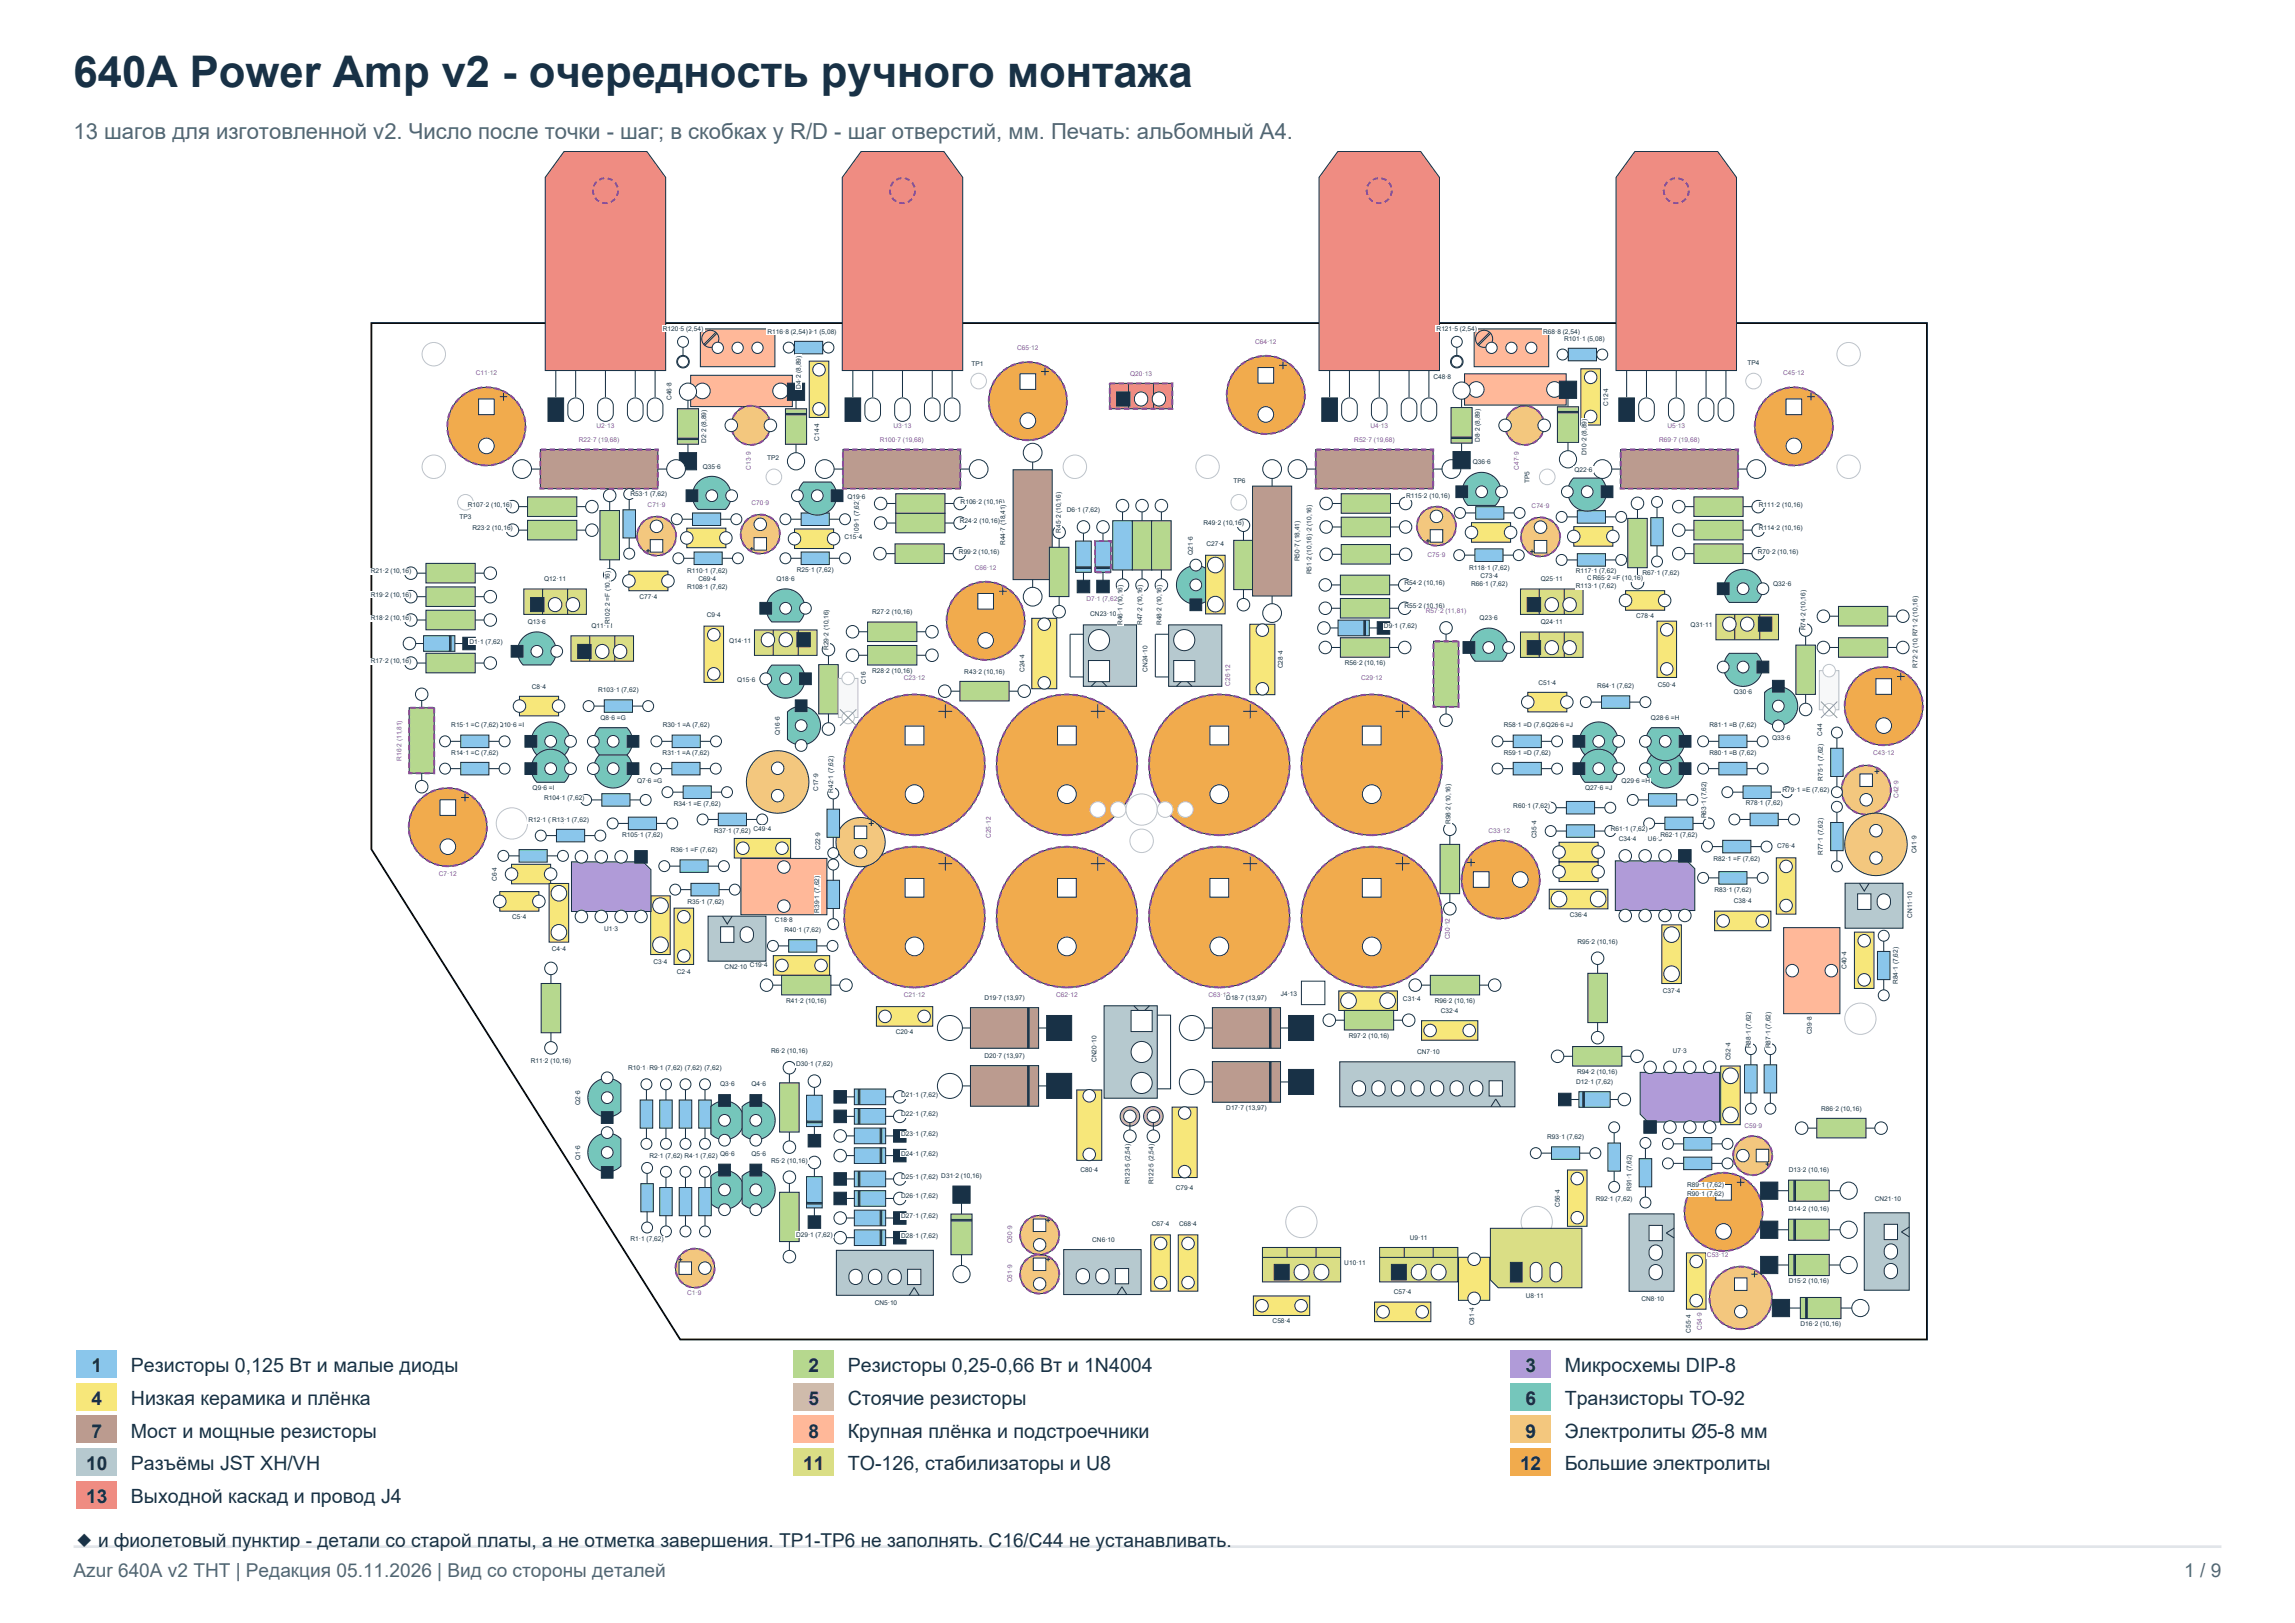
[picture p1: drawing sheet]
<svg xmlns="http://www.w3.org/2000/svg" width="297mm" height="210mm" viewBox="0 0 297 210" stroke-linecap="round" stroke-linejoin="round" font-family="sans-serif">
<defs><g id="words">
<text font-size="5.6" fill="#183146" x="9.5" y="11.3">640A Power Amp v2 - очередность ручного монтажа</text>
<text font-size="2.9" fill="#526675" x="9.5" y="18">13 шагов для изготовленной v2. Число после точки - шаг; в скобках у R/D - шаг отверстий, мм. Печать: альбомный A4.</text>
<g font-size="2.5" fill="#183146">
<text x="11.8" y="177.5">1</text>
<text x="16.9" y="177.5">Резисторы 0,125 Вт и малые диоды</text>
<text x="104.6" y="177.5">2</text>
<text x="109.7" y="177.5">Резисторы 0,25-0,66 Вт и 1N4004</text>
<text x="197.4" y="177.5">3</text>
<text x="202.5" y="177.5">Микросхемы DIP-8</text>
<text x="11.8" y="181.8">4</text>
<text x="16.9" y="181.8">Низкая керамика и плёнка</text>
<text x="104.6" y="181.8">5</text>
<text x="109.7" y="181.8">Стоячие резисторы</text>
<text x="197.4" y="181.8">6</text>
<text x="202.5" y="181.8">Транзисторы TO-92</text>
<text x="11.2" y="190.2">10</text>
<text x="11.8" y="186">7</text>
<text x="16.9" y="186">Мост и мощные резисторы</text>
<text x="16.9" y="190.2">Разъёмы JST XH/VH</text>
<text x="103.9" y="190.2">11</text>
<text x="104.6" y="186">8</text>
<text x="109.7" y="186">Крупная плёнка и подстроечники</text>
<text x="109.7" y="190.2">TO-126, стабилизаторы и U8</text>
<text x="196.7" y="190.2">12</text>
<text x="197.4" y="186">9</text>
<text x="202.5" y="186">Электролиты Ø5-8 мм</text>
<text x="202.5" y="190.2">Большие электролиты</text>
<text x="11.2" y="194.5">13</text>
<text x="16.9" y="194.5">Выходной каскад и провод J4</text>
<text x="9.9" y="200.1">◆ и фиолетовый пунктир - детали со старой платы, а не отметка завершения. TP1-TP6 не заполнять. C16/C44 не устанавливать.</text>
</g>
<g font-size="2.5" fill="#526675">
<text x="9.5" y="204">Azur 640A v2 THT | Редакция 05.11.2026 | Вид со стороны деталей</text>
<text x="282.7" y="204">1 / 9</text>
</g>
<g font-size=".8" fill="#183146">
<text x="85.8" y="42.8">R120·5 (2,54)</text>
<text x="99.3" y="43.2">R116·8 (2,54)</text>
<text x="103" y="43.2">R119·1 (5,08)</text>
<text x="125.7" y="47.4">TP1</text>
<text x="185.9" y="42.8">R121·5 (2,54)</text>
<text x="199.7" y="43.2">R68·8 (2,54)</text>
<text x="202.4" y="44.1">R101·1 (5,08)</text>
<text x="226.2" y="47.2">TP4</text>
<text x="86.9" y="51.7" transform="rotate(-90 86.9 51.7)">C46·8</text>
<text x="103.6" y="50.3" transform="rotate(-90 103.6 50.3)">D4·2 (8,89)</text>
<text x="185.5" y="49">C48·8</text>
<text x="208.1" y="52.5" transform="rotate(-90 208.1 52.5)">C12·4</text>
<text x="91.4" y="57.3" transform="rotate(-90 91.4 57.3)">D2·2 (8,89)</text>
<text x="99.3" y="59.5">TP2</text>
<text x="106" y="57" transform="rotate(-90 106 57)">C14·4</text>
<text x="191.5" y="57.2" transform="rotate(-90 191.5 57.2)">D8·2 (8,89)</text>
<text x="205.3" y="58.9" transform="rotate(-90 205.3 58.9)">D10·2 (8,89)</text>
<text x="60.6" y="65.6">R107·2 (10,16)</text>
<text x="81.6" y="64.2">R53·1 (7,62)</text>
<text x="90.9" y="60.6">Q35·6</text>
<text x="109.7" y="64.5">Q19·6</text>
<text x="124.3" y="65.1">R106·2 (10,16)</text>
<text x="159.6" y="62.5">TP6</text>
<text x="182" y="64.4">R115·2 (10,16)</text>
<text x="190.6" y="60">Q36·6</text>
<text x="197.9" y="62.5" transform="rotate(-90 197.9 62.5)">TP5</text>
<text x="203.7" y="61">Q22·6</text>
<text x="227.6" y="65.6">R111·2 (10,16)</text>
<text x="59.5" y="67.1">TP3</text>
<text x="61.1" y="68.6">R23·2 (10,16)</text>
<text x="109.3" y="69.7">C15·4</text>
<text x="111.2" y="69.8" transform="rotate(-90 111.2 69.8)">R109·1 (7,62)</text>
<text x="124.1" y="71.6">R99·2 (10,16)</text>
<text x="124.2" y="67.7">R24·2 (10,16)</text>
<text x="130.1" y="70.5" transform="rotate(-90 130.1 70.5)">R44·7 (18,41)</text>
<text x="137.3" y="68.9" transform="rotate(-90 137.3 68.9)">R45·2 (10,16)</text>
<text x="138.1" y="66.3">D6·1 (7,62)</text>
<text x="154.4" y="71.8" transform="rotate(-90 154.4 71.8)">Q21·6</text>
<text x="155.8" y="68">R49·2 (10,16)</text>
<text x="156.1" y="70.6">C27·4</text>
<text x="169.7" y="71" transform="rotate(-90 169.7 71)">R112·2 (10,16)</text>
<text x="227.5" y="71.6">R70·2 (10,16)</text>
<text x="227.6" y="68.6">R114·2 (10,16)</text>
<text x="48" y="74.2">R21·2 (10,16)</text>
<text x="48" y="77.2">R19·2 (10,16)</text>
<text x="70.4" y="75.2">Q12·11</text>
<text x="82.8" y="77.4">C77·4</text>
<text x="88.9" y="74.1">R110·1 (7,62)</text>
<text x="88.9" y="76.3">R108·1 (7,62)</text>
<text x="90.4" y="75.2">C69·4</text>
<text x="100.5" y="75.2">Q18·6</text>
<text x="103.1" y="74.1">R25·1 (7,62)</text>
<text x="168.2" y="72.6" transform="rotate(-90 168.2 72.6)">R50·7 (18,41)</text>
<text x="169.7" y="74.3" transform="rotate(-90 169.7 74.3)">R51·2 (10,16)</text>
<text x="181.7" y="75.7">R54·2 (10,16)</text>
<text x="190.1" y="73.7">R118·1 (7,62)</text>
<text x="190.4" y="75.8">R66·1 (7,62)</text>
<text x="191.6" y="74.8">C73·4</text>
<text x="199.4" y="75.2">Q25·11</text>
<text x="203.9" y="74.1">R117·1 (7,62)</text>
<text x="203.9" y="76.1">R113·1 (7,62)</text>
<text x="205.4" y="75.1">C72·4</text>
<text x="206.1" y="75.1">R65·2 =F (10,16)</text>
<text x="212.6" y="74.5">R67·1 (7,62)</text>
<text x="229.5" y="75.8">Q32·6</text>
<text x="48" y="80.2">R18·2 (10,16)</text>
<text x="60.8" y="83.3">D1·1 (7,62)</text>
<text x="68.3" y="80.8">Q13·6</text>
<text x="76.5" y="81.3">Q11·11</text>
<text x="78.9" y="80.8" transform="rotate(-90 78.9 80.8)">R102·2 =F (10,16)</text>
<text x="91.5" y="79.8">C9·4</text>
<text x="94.4" y="83.2">Q14·11</text>
<text x="112.9" y="79.5">R27·2 (10,16)</text>
<text x="141.1" y="79.7">CN23·10</text>
<text x="145.3" y="80.9" transform="rotate(-90 145.3 80.9)">R46·1 (10,16)</text>
<text x="147.8" y="80.9" transform="rotate(-90 147.8 80.9)">R47·2 (10,16)</text>
<text x="150.3" y="80.9" transform="rotate(-90 150.3 80.9)">R48·2 (10,16)</text>
<text x="179.1" y="81.3">D9·1 (7,62)</text>
<text x="181.7" y="78.7">R55·2 (10,16)</text>
<text x="191.5" y="80.3">Q23·6</text>
<text x="199.4" y="80.8">Q24·11</text>
<text x="211.7" y="80">C78·4</text>
<text x="218.8" y="81.1">Q31·11</text>
<text x="233.7" y="81.6" transform="rotate(-90 233.7 81.6)">R74·2 (10,16)</text>
<text x="248.1" y="82.3" transform="rotate(-90 248.1 82.3)">R71·2 (10,16)</text>
<text x="48" y="85.8">R17·2 (10,16)</text>
<text x="68.8" y="89.1">C8·4</text>
<text x="77.4" y="89.5">R103·1 (7,62)</text>
<text x="95.4" y="88.2">Q15·6</text>
<text x="107.2" y="84.1" transform="rotate(-90 107.2 84.1)">R29·2 (10,16)</text>
<text x="112" y="88.5" transform="rotate(-90 112 88.5)">C16</text>
<text x="112.9" y="87.1">R28·2 (10,16)</text>
<text x="124.8" y="87.2">R43·2 (10,16)</text>
<text x="132.6" y="87" transform="rotate(-90 132.6 87)">C24·4</text>
<text x="148.5" y="86.9" transform="rotate(-90 148.5 86.9)">CN24·10</text>
<text x="166" y="86.5" transform="rotate(-90 166 86.5)">C28·4</text>
<text x="174" y="86">R56·2 (10,16)</text>
<text x="199.1" y="88.6">C51·4</text>
<text x="206.7" y="89">R64·1 (7,62)</text>
<text x="214.5" y="88.9">C50·4</text>
<text x="224.4" y="89.8">Q30·6</text>
<text x="248.1" y="86.4" transform="rotate(-90 248.1 86.4)">R72·2 (10,16)</text>
<text x="58.4" y="94.1">R15·1 =C (7,62)Q10·6 =I</text>
<text x="77.7" y="93.2">Q8·6 =G</text>
<text x="85.8" y="94.1">R30·1 =A (7,62)</text>
<text x="100.9" y="95.1" transform="rotate(-90 100.9 95.1)">Q16·6</text>
<text x="194.6" y="94.1">R58·1 =D (7,62)</text>
<text x="200.1" y="94">Q26·6 =J</text>
<text x="213.7" y="93.2">Q28·6 =H</text>
<text x="221.2" y="94.1">R81·1 =B (7,62)</text>
<text x="229.3" y="95.8">Q33·6</text>
<text x="235.8" y="95.2" transform="rotate(-90 235.8 95.2)">C44</text>
<text x="58.4" y="97.6">R14·1 =C (7,62)</text>
<text x="82.4" y="101.4">Q7·6 =G</text>
<text x="85.7" y="97.6">R31·1 =A (7,62)</text>
<text x="194.6" y="97.6">R59·1 =D (7,62)</text>
<text x="209.9" y="101.4">Q29·6 =H</text>
<text x="221.2" y="97.6">R80·1 =B (7,62)</text>
<text x="235.9" y="101" transform="rotate(-90 235.9 101)">R75·1 (7,62)</text>
<text x="68.4" y="106.4">R12·1 (7,62)</text>
<text x="68.9" y="102.2">Q9·6 =I</text>
<text x="70.4" y="103.5">R104·1 (7,62)</text>
<text x="71.5" y="106.3">R13·1 (7,62)</text>
<text x="87.2" y="104.3">R34·1 =E (7,62)</text>
<text x="92.4" y="107.8">R37·1 (7,62)</text>
<text x="97.5" y="107.5">C49·4</text>
<text x="105.9" y="102.3" transform="rotate(-90 105.9 102.3)">C17·9</text>
<text x="107.8" y="102.6" transform="rotate(-90 107.8 102.6)">R42·1 (7,62)</text>
<text x="187.7" y="106.6" transform="rotate(-90 187.7 106.6)">R98·2 (10,16)</text>
<text x="195.8" y="104.5">R60·1 (7,62)</text>
<text x="205.1" y="102.2">Q27·6 =J</text>
<text x="208.5" y="107.5">R61·1 (7,62)</text>
<text x="220.8" y="105.9" transform="rotate(-90 220.8 105.9)">R63·1 (7,62)</text>
<text x="225.9" y="104.2">R78·1 (7,62)</text>
<text x="230.7" y="102.5">R79·1 =E (7,62)</text>
<text x="80.5" y="108.4">R105·1 (7,62)</text>
<text x="86.8" y="110.3">R36·1 =F (7,62)</text>
<text x="106.2" y="110" transform="rotate(-90 106.2 110)">C22·9</text>
<text x="198.8" y="108.5" transform="rotate(-90 198.8 108.5)">C35·4</text>
<text x="209.5" y="108.8">C34·4</text>
<text x="213.3" y="108.8">U6·3</text>
<text x="214.9" y="108.4">R62·1 (7,62)</text>
<text x="221.8" y="111.4">R82·1 =F (7,62)</text>
<text x="230" y="109.8">C76·4</text>
<text x="235.9" y="110.6" transform="rotate(-90 235.9 110.6)">R77·1 (7,62)</text>
<text x="248" y="110.4" transform="rotate(-90 248 110.4)">C41·9</text>
<text x="64.3" y="114" transform="rotate(-90 64.3 114)">C6·4</text>
<text x="66.3" y="118.9">C5·4</text>
<text x="89" y="116.9">R35·1 (7,62)</text>
<text x="100.3" y="119.3">C18·8</text>
<text x="106" y="118.1" transform="rotate(-90 106 118.1)">R39·1 (7,62)</text>
<text x="203.1" y="118.6">C36·4</text>
<text x="221.9" y="115.4">R83·1 (7,62)</text>
<text x="224.4" y="116.9">C38·4</text>
<text x="247.5" y="118.7" transform="rotate(-90 247.5 118.7)">CN11·10</text>
<text x="71.4" y="123.1">C4·4</text>
<text x="78.2" y="120.5">U1·3</text>
<text x="84.6" y="124.7">C3·4</text>
<text x="93.8" y="125.4">CN2·10</text>
<text x="97.1" y="125.1">C19·4</text>
<text x="101.5" y="120.6">R40·1 (7,62)</text>
<text x="204.1" y="122.1">R95·2 (10,16)</text>
<text x="239" y="125.4" transform="rotate(-90 239 125.4)">C40·4</text>
<text x="87.6" y="126">C2·4</text>
<text x="101.7" y="129.7">R41·2 (10,16)</text>
<text x="127.4" y="129.4">D19·7 (13,97)</text>
<text x="158.7" y="129.4">D18·7 (13,97)</text>
<text x="165.8" y="128.9">J4·13</text>
<text x="181.6" y="129.5">C31·4</text>
<text x="185.7" y="129.7">R96·2 (10,16)</text>
<text x="186.5" y="131.1">C32·4</text>
<text x="215.2" y="128.5">C37·4</text>
<text x="245.6" y="127.3" transform="rotate(-90 245.6 127.3)">R84·1 (7,62)</text>
<text x="68.7" y="137.5">R11·2 (10,16)</text>
<text x="99.8" y="136.3">R6·2 (10,16)</text>
<text x="103" y="138">D30·1 (7,62)</text>
<text x="115.9" y="133.8">C20·4</text>
<text x="127.4" y="136.9">D20·7 (13,97)</text>
<text x="141.9" y="137.4" transform="rotate(-90 141.9 137.4)">CN20·10</text>
<text x="174.6" y="134.3">R97·2 (10,16)</text>
<text x="183.4" y="136.4">CN7·10</text>
<text x="216.5" y="136.2">U7·3</text>
<text x="223.9" y="137.2" transform="rotate(-90 223.9 137.2)">C52·4</text>
<text x="226.6" y="135.7" transform="rotate(-90 226.6 135.7)">R88·1 (7,62)</text>
<text x="229.1" y="135.7" transform="rotate(-90 229.1 135.7)">R87·1 (7,62)</text>
<text x="234.5" y="133.8" transform="rotate(-90 234.5 133.8)">C39·8</text>
<text x="75.1" y="143" transform="rotate(-90 75.1 143)">Q2·6</text>
<text x="81.3" y="138.5">R10·1 (7,62) R8·1 (7,62)</text>
<text x="84" y="138.5">R9·1 (7,62)</text>
<text x="89.1" y="138.5">R7·1 (7,62)</text>
<text x="93.2" y="140.5">Q3·6</text>
<text x="97.2" y="140.5">Q4·6</text>
<text x="116.6" y="141.9">D21·1 (7,62)</text>
<text x="158.7" y="143.6">D17·7 (13,97)</text>
<text x="204" y="140.2">D12·1 (7,62)</text>
<text x="204.1" y="138.9">R94·2 (10,16)</text>
<text x="235.7" y="143.7">R86·2 (10,16)</text>
<text x="84" y="149.8">R2·1 (7,62) R4·1 (7,62)</text>
<text x="86.6" y="149.8">R3·1 (7,62)</text>
<text x="93.2" y="149.5">Q6·6</text>
<text x="97.2" y="149.5">Q5·6</text>
<text x="116.6" y="149.5">D24·1 (7,62)</text>
<text x="116.6" y="144.4">D22·1 (7,62)</text>
<text x="116.6" y="147">D23·1 (7,62)</text>
<text x="200.2" y="147.4">R93·1 (7,62)</text>
<text x="75.1" y="150.1" transform="rotate(-90 75.1 150.1)">Q1·6</text>
<text x="99.8" y="150.4">R5·2 (10,16)</text>
<text x="116.6" y="155.1">D26·1 (7,62)</text>
<text x="116.6" y="152.5">D25·1 (7,62) D31·2 (10,16)</text>
<text x="139.8" y="151.7">C80·4</text>
<text x="146.2" y="153.3" transform="rotate(-90 146.2 153.3)">R123·5 (2,54)</text>
<text x="149.3" y="153.3" transform="rotate(-90 149.3 153.3)">R122·5 (2,54)</text>
<text x="152.2" y="153.9">C79·4</text>
<text x="206.5" y="155.4">R92·1 (7,62)</text>
<text x="211.1" y="154.1" transform="rotate(-90 211.1 154.1)">R91·1 (7,62)</text>
<text x="218.3" y="154.7">R90·1 (7,62)</text>
<text x="218.3" y="153.6">R89·1 (7,62)</text>
<text x="231.5" y="151.7">D13·2 (10,16)</text>
<text x="242.6" y="155.4">CN21·10</text>
<text x="81.6" y="160.6">R1·1 (7,62)</text>
<text x="103" y="160">D29·1 (7,62)</text>
<text x="116.6" y="160.1">D28·1 (7,62)</text>
<text x="116.6" y="157.6">D27·1 (7,62)</text>
<text x="141.4" y="160.7">CN6·10</text>
<text x="149" y="158.6">C67·4</text>
<text x="152.6" y="158.6">C68·4</text>
<text x="182.4" y="160.4">U9·11</text>
<text x="201.8" y="156.2" transform="rotate(-90 201.8 156.2)">C56·4</text>
<text x="231.5" y="156.7">D14·2 (10,16)</text>
<text x="174" y="163.6">U10·11</text>
<text x="180.4" y="167.5">C57·4</text>
<text x="197.5" y="168">U8·11</text>
<text x="231.5" y="166.1">D15·2 (10,16)</text>
<text x="113.2" y="168.9">CN5·10</text>
<text x="164.7" y="171.2">C58·4</text>
<text x="190.8" y="171.5" transform="rotate(-90 190.8 171.5)">C81·4</text>
<text x="212.4" y="168.3">CN8·10</text>
<text x="218.8" y="172.4" transform="rotate(-90 218.8 172.4)">C55·4</text>
<text x="233" y="171.6">D16·2 (10,16)</text>
</g>
<g font-size=".8" fill="#8a4d9c">
<text x="131.6" y="45.3">C65·12</text>
<text x="162.4" y="44.5">C64·12</text>
<text x="61.6" y="48.5">C11·12</text>
<text x="146.3" y="48.6">Q20·13</text>
<text x="230.8" y="48.5">C45·12</text>
<text x="74.9" y="57.2">R22·7 (19,68)</text>
<text x="77.2" y="55.4">U2·13</text>
<text x="113.8" y="57.2">R100·7 (19,68)</text>
<text x="115.6" y="55.4">U3·13</text>
<text x="175.3" y="57.2">R52·7 (19,68)</text>
<text x="177.3" y="55.4">U4·13</text>
<text x="214.7" y="57.2">R69·7 (19,68)</text>
<text x="215.8" y="55.4">U5·13</text>
<text x="83.8" y="65.6">C71·9</text>
<text x="97.2" y="60.8" transform="rotate(-90 97.2 60.8)">C13·9</text>
<text x="97.2" y="65.4">C70·9</text>
<text x="196.5" y="60.8" transform="rotate(-90 196.5 60.8)">C47·9</text>
<text x="198.2" y="65.7">C74·9</text>
<text x="126.2" y="73.7">C66·12</text>
<text x="140.6" y="77.8">D7·1 (7,62)</text>
<text x="184.7" y="72">C75·9</text>
<text x="184.5" y="79.3">R57·2 (11,81)</text>
<text x="117" y="88">C23·12</text>
<text x="159.2" y="88.7" transform="rotate(-90 159.2 88.7)">C26·12</text>
<text x="176.1" y="88">C29·12</text>
<text x="51.9" y="98.4" transform="rotate(-90 51.9 98.4)">R16·2 (11,81)</text>
<text x="242.4" y="97.6">C43·12</text>
<text x="192.6" y="107.7">C33·12</text>
<text x="245.7" y="103.3" transform="rotate(-90 245.7 103.3)">C42·9</text>
<text x="56.8" y="113.3">C7·12</text>
<text x="128.2" y="108.4" transform="rotate(-90 128.2 108.4)">C25·12</text>
<text x="187.6" y="121.6" transform="rotate(-90 187.6 121.6)">C30·12</text>
<text x="117" y="129">C21·12</text>
<text x="136.7" y="129">C62·12</text>
<text x="156.4" y="129">C63·12</text>
<text x="225.8" y="146">C59·9</text>
<text x="131" y="160.9" transform="rotate(-90 131 160.9)">C60·9</text>
<text x="88.9" y="167.6">C1·9</text>
<text x="131" y="165.9" transform="rotate(-90 131 165.9)">C61·9</text>
<text x="220.9" y="162.7">C53·12</text>
<text x="220.2" y="172.1" transform="rotate(-90 220.2 172.1)">C54·9</text>
</g>
</g></defs>
<path d="M9.5 200.1h278" fill="none" stroke="#dfe5e9" stroke-width=".35"/>
<path d="M48.1 41.8h201.3v131.5h-161.4l-39.9-63.4z" fill-rule="evenodd" fill="#fff" stroke="#000" stroke-width=".23"/>
<path d="M95.9 111.1h11.1v7.3h-11.1z" fill-rule="evenodd" fill="#ffb899" stroke="#183146" stroke-width=".13"/>
<g fill="#fff" stroke="#183146" stroke-width=".13">
<circle cx="101.4" cy="112.2" r=".81"/>
<circle cx="101.4" cy="117.2" r=".81"/>
</g>
<circle cx="185.9" cy="68.1" r="2.53" fill="#f3c77e" stroke="#183146" stroke-width=".13"/>
<path d="M184.5 70h.5M184.8 69.7v.5" fill="none" stroke="#183146" stroke-width=".13"/>
<path d="M185.9 65.6a2.53 2.53 0 0 1 2.2 3.6 2.53 2.53 0 0 1-4.3 .3 2.53 2.53 0 0 1 1.8-3.9h.3" fill="none" stroke="#8a4d9c" stroke-width=".26" stroke-dasharray=".7 .4" stroke-linecap="butt"/>
<g fill="#fff" stroke="#183146" stroke-width=".13">
<path d="M185.1 68.5h1.6v1.7h-1.6z" fill-rule="evenodd"/>
<circle cx="185.9" cy="66.8" r=".81"/>
</g>
<path d="M221.9 117.9h7.3v2.5h-7.3z" fill-rule="evenodd" fill="#f7e77a" stroke="#183146" stroke-width=".13"/>
<g fill="#fff" stroke="#183146" stroke-width=".13">
<circle cx="223" cy="119.2" r=".81"/>
<circle cx="228.1" cy="119.2" r=".81"/>
</g>
<path d="M173.5 82.5h6.3v2.5h-6.3z" fill-rule="evenodd" fill="#b6d88e" stroke="#183146" stroke-width=".13"/>
<path d="M171.5 83.8h2M179.8 83.8h2" fill="none" stroke="#183146" stroke-width=".13"/>
<g fill="#fff" stroke="#183146" stroke-width=".13">
<circle cx="181.8" cy="83.8" r=".81"/>
<circle cx="171.5" cy="83.8" r=".81"/>
</g>
<circle cx="58" cy="107" r="5.1" fill="#f1ab4d" stroke="#183146" stroke-width=".13"/>
<path d="M59.7 103.2h1M60.2 102.7v1" fill="none" stroke="#183146" stroke-width=".13"/>
<path d="M58 112.1a5.1 5.1 0 0 1-4.5-7.4 5.1 5.1 0 0 1 8.6-.6 5.1 5.1 0 0 1-3.5 7.9l-.6 .1" fill="none" stroke="#8a4d9c" stroke-width=".26" stroke-dasharray=".7 .4" stroke-linecap="butt"/>
<g fill="#fff" stroke="#183146" stroke-width=".13">
<path d="M56.9 103.5h2.1v2h-2.1z" fill-rule="evenodd"/>
<circle cx="58" cy="109.6" r="1.01"/>
</g>
<path d="M153 73.9a2.51 2.51 0 0 1 3.5 0v3.5a2.5 2.5 0 0 1-3.5 .1 2.5 2.5 0 0 1 0-3.6z" fill-rule="evenodd" fill="#75c6bb" stroke="#183146" stroke-width=".13"/>
<path d="M154 77.5h1.5v1.5h-1.5z" fill-rule="evenodd" fill="#183146" stroke="#183146" stroke-width=".13"/>
<g fill="#fff" stroke="#183146" stroke-width=".13">
<circle cx="154.8" cy="75.7" r=".76"/>
<circle cx="154.8" cy="73.1" r=".76"/>
</g>
<path d="M59.6 98.6h3.7v1.7h-3.7z" fill-rule="evenodd" fill="#8ac6eb" stroke="#183146" stroke-width=".13"/>
<path d="M57.6 99.5h2M63.3 99.5h2" fill="none" stroke="#183146" stroke-width=".13"/>
<g fill="#fff" stroke="#183146" stroke-width=".13">
<circle cx="65.3" cy="99.5" r=".71"/>
<circle cx="57.6" cy="99.5" r=".71"/>
</g>
<path d="M146.5 67.4h2.6v6.4h-2.6z" fill-rule="evenodd" fill="#b6d88e" stroke="#183146" stroke-width=".13"/>
<path d="M147.8 65.4v2M147.8 73.8v1.9" fill="none" stroke="#183146" stroke-width=".13"/>
<g fill="#fff" stroke="#183146" stroke-width=".13">
<circle cx="147.8" cy="65.4" r=".81"/>
<circle cx="147.8" cy="75.7" r=".81"/>
</g>
<circle cx="225.3" cy="167.9" r="4" fill="#f3c77e" stroke="#183146" stroke-width=".13"/>
<path d="M226.6 164.9h.8M227 164.5v.8" fill="none" stroke="#183146" stroke-width=".13"/>
<path d="M225.3 172a4 4 0 0 1-3.6-5.9 4 4 0 0 1 6.9-.5 4 4 0 0 1-2.8 6.3l-.5 .1" fill="none" stroke="#8a4d9c" stroke-width=".26" stroke-dasharray=".7 .4" stroke-linecap="butt"/>
<g fill="#fff" stroke="#183146" stroke-width=".13">
<path d="M224.5 165.3h1.6v1.7h-1.6z" fill-rule="evenodd"/>
<circle cx="225.3" cy="169.7" r=".81"/>
</g>
<path d="M148.9 159.8h2.6v7.3h-2.6z" fill-rule="evenodd" fill="#f7e77a" stroke="#183146" stroke-width=".13"/>
<g fill="#fff" stroke="#183146" stroke-width=".13">
<circle cx="150.2" cy="160.9" r=".81"/>
<circle cx="150.2" cy="166" r=".81"/>
</g>
<path d="M191 65.6h3.6v1.6h-3.6z" fill-rule="evenodd" fill="#8ac6eb" stroke="#183146" stroke-width=".13"/>
<path d="M188.9 66.4h2.1M194.6 66.4h2.1" fill="none" stroke="#183146" stroke-width=".13"/>
<g fill="#fff" stroke="#183146" stroke-width=".13">
<circle cx="196.7" cy="66.4" r=".71"/>
<circle cx="188.9" cy="66.4" r=".71"/>
</g>
<path d="M89.4 48.6h13.1v4h-13.1z" fill-rule="evenodd" fill="#ffb899" stroke="#183146" stroke-width=".13"/>
<g fill="#fff" stroke="#183146" stroke-width=".13">
<circle cx="101" cy="50.6" r="1.01"/>
<circle cx="90.9" cy="50.6" r="1.01"/>
</g>
<path d="M124.2 88.2h6.4v2.5h-6.4z" fill-rule="evenodd" fill="#b6d88e" stroke="#183146" stroke-width=".13"/>
<path d="M122.3 89.4h1.9M130.6 89.4h1.9" fill="none" stroke="#183146" stroke-width=".13"/>
<g fill="#fff" stroke="#183146" stroke-width=".13">
<circle cx="132.5" cy="89.4" r=".81"/>
<circle cx="122.3" cy="89.4" r=".81"/>
</g>
<circle cx="138.1" cy="99" r="9.1" fill="#f1ab4d" stroke="#183146" stroke-width=".13"/>
<path d="M141.2 92h1.8M142.1 91.1v1.9" fill="none" stroke="#183146" stroke-width=".13"/>
<path d="M138.1 108.1a9.1 9.1 0 0 1-8.1-13.3 9.1 9.1 0 0 1 15.5-1.1 9.1 9.1 0 0 1-6.2 14.3l-1.2 .1" fill="none" stroke="#8a4d9c" stroke-width=".26" stroke-dasharray=".7 .4" stroke-linecap="butt"/>
<g fill="#fff" stroke="#183146" stroke-width=".13">
<path d="M136.9 94h2.4v2.4h-2.4z" fill-rule="evenodd"/>
<circle cx="138.1" cy="102.8" r="1.21"/>
</g>
<path d="M190.9 71h3.6v1.6h-3.6z" fill-rule="evenodd" fill="#8ac6eb" stroke="#183146" stroke-width=".13"/>
<path d="M188.8 71.8h2.1M194.5 71.8h2" fill="none" stroke="#183146" stroke-width=".13"/>
<g fill="#fff" stroke="#183146" stroke-width=".13">
<circle cx="196.5" cy="71.8" r=".71"/>
<circle cx="188.8" cy="71.8" r=".71"/>
</g>
<path d="M188.7 162.7h4.1v5.5h-4.1z" fill-rule="evenodd" fill="#f7e77a" stroke="#183146" stroke-width=".13"/>
<g fill="#fff" stroke="#183146" stroke-width=".13">
<circle cx="190.8" cy="168" r=".81"/>
<circle cx="190.8" cy="162.9" r=".81"/>
</g>
<circle cx="239.2" cy="60.4" r="1.52" fill="#fff" stroke="#bcc4cb" stroke-width=".13"/>
<path d="M87 95.1h3.6v1.6h-3.6z" fill-rule="evenodd" fill="#8ac6eb" stroke="#183146" stroke-width=".13"/>
<path d="M85 95.9h2M90.6 95.9h2.1" fill="none" stroke="#183146" stroke-width=".13"/>
<g fill="#fff" stroke="#183146" stroke-width=".13">
<circle cx="92.7" cy="95.9" r=".71"/>
<circle cx="85" cy="95.9" r=".71"/>
</g>
<path d="M105.9 86h2.6v6.4h-2.6z" fill-rule="evenodd" fill="#b6d88e" stroke="#183146" stroke-width=".13"/>
<path d="M107.2 84v2M107.2 92.4v1.9" fill="none" stroke="#183146" stroke-width=".13"/>
<g fill="#fff" stroke="#183146" stroke-width=".13">
<circle cx="107.2" cy="94.3" r=".81"/>
<circle cx="107.2" cy="84" r=".81"/>
</g>
<path d="M218.2 162.1h2.6v7.3h-2.6z" fill-rule="evenodd" fill="#f7e77a" stroke="#183146" stroke-width=".13"/>
<g fill="#fff" stroke="#183146" stroke-width=".13">
<circle cx="219.5" cy="168.3" r=".81"/>
<circle cx="219.5" cy="163.2" r=".81"/>
</g>
<path d="M64.7 115.4h5v2.5h-5z" fill-rule="evenodd" fill="#f7e77a" stroke="#183146" stroke-width=".13"/>
<g fill="#fff" stroke="#183146" stroke-width=".13">
<circle cx="69.7" cy="116.6" r=".81"/>
<circle cx="64.7" cy="116.6" r=".81"/>
</g>
<path d="M225.8 137.8h1.6v3.6h-1.6z" fill-rule="evenodd" fill="#8ac6eb" stroke="#183146" stroke-width=".13"/>
<path d="M226.6 135.7v2.1M226.6 141.4v2.1" fill="none" stroke="#183146" stroke-width=".13"/>
<g fill="#fff" stroke="#183146" stroke-width=".13">
<circle cx="226.6" cy="135.7" r=".71"/>
<circle cx="226.6" cy="143.5" r=".71"/>
</g>
<path d="M152.5 159.8h2.5v7.3h-2.5z" fill-rule="evenodd" fill="#f7e77a" stroke="#183146" stroke-width=".13"/>
<g fill="#fff" stroke="#183146" stroke-width=".13">
<circle cx="153.7" cy="160.9" r=".81"/>
<circle cx="153.7" cy="166" r=".81"/>
</g>
<path d="M173.5 77.4h6.3v2.6h-6.3z" fill-rule="evenodd" fill="#b6d88e" stroke="#183146" stroke-width=".13"/>
<path d="M171.5 78.7h2M179.8 78.7h2" fill="none" stroke="#183146" stroke-width=".13"/>
<g fill="#fff" stroke="#183146" stroke-width=".13">
<circle cx="181.8" cy="78.7" r=".81"/>
<circle cx="171.5" cy="78.7" r=".81"/>
</g>
<circle cx="88.4" cy="46.8" r=".81" fill="#e9a8c8" stroke="#183146" stroke-width=".13"/>
<path d="M88.4 44.2v2.6" fill="none" stroke="#183146" stroke-width=".13"/>
<g fill="#fff" stroke="#183146" stroke-width=".13">
<circle cx="88.4" cy="46.8" r=".71"/>
<circle cx="88.4" cy="44.2" r=".71"/>
</g>
<path d="M101.6 52.9h2.8v4.6h-2.8z" fill-rule="evenodd" fill="#b6d88e" stroke="#183146" stroke-width=".13"/>
<path d="M101.6 53.5h2.8M101.6 53.6h2.8M101.6 53.7h2.8M103 50.7v2.2M103 57.5v2.2" fill="none" stroke="#183146" stroke-width=".13"/>
<path d="M101.9 49.6h2.2v2.2h-2.2z" fill-rule="evenodd" fill="#183146" stroke="#183146" stroke-width=".13"/>
<circle cx="103" cy="59.7" r="1.11" fill="#fff" stroke="#183146" stroke-width=".13"/>
<circle cx="118.3" cy="99" r="9.1" fill="#f1ab4d" stroke="#183146" stroke-width=".13"/>
<path d="M121.4 92h1.9M122.3 91.1v1.9" fill="none" stroke="#183146" stroke-width=".13"/>
<path d="M118.3 108.1a9.1 9.1 0 0 1-8-13.3 9.1 9.1 0 0 1 15.5-1.1 9.1 9.1 0 0 1-6.3 14.3l-1.2 .1" fill="none" stroke="#8a4d9c" stroke-width=".26" stroke-dasharray=".7 .4" stroke-linecap="butt"/>
<g fill="#fff" stroke="#183146" stroke-width=".13">
<path d="M117.1 94h2.5v2.4h-2.5z" fill-rule="evenodd"/>
<circle cx="118.3" cy="102.8" r="1.21"/>
</g>
<path d="M205.5 125.9h2.5v6.4h-2.5z" fill-rule="evenodd" fill="#b6d88e" stroke="#183146" stroke-width=".13"/>
<path d="M206.8 124v1.9M206.8 132.3v2" fill="none" stroke="#183146" stroke-width=".13"/>
<g fill="#fff" stroke="#183146" stroke-width=".13">
<path d="M168.4 127h3.1v3h-3.1z" fill-rule="evenodd"/>
<circle cx="206.8" cy="124" r=".81"/>
<circle cx="206.8" cy="134.3" r=".81"/>
</g>
<path d="M204.1 66.1h3.7v1.6h-3.7z" fill-rule="evenodd" fill="#8ac6eb" stroke="#183146" stroke-width=".13"/>
<path d="M202.1 66.9h2M207.8 66.9h2" fill="none" stroke="#183146" stroke-width=".13"/>
<g fill="#fff" stroke="#183146" stroke-width=".13">
<circle cx="209.8" cy="66.9" r=".71"/>
<circle cx="202.1" cy="66.9" r=".71"/>
</g>
<path d="M108.2 161.8h12.6v5.8h-12.6z" fill-rule="evenodd" fill="#b6c9cf" stroke="#183146" stroke-width=".13"/>
<path d="M117.7 167.6l.6-1 .6 1" fill="none" stroke="#183146" stroke-width=".13"/>
<g fill="#fff" stroke="#183146" stroke-width=".13">
<path d="M117.4 164.2h1.8v2h-1.8z" fill-rule="evenodd"/>
<path d="M115.2 164.5a.88 .88 0 0 1 1-.1 .88 .88 0 0 1 .4 .9 .88 .88 0 0 1-1 .9 .88 .88 0 0 1-.7-1.1l.1-.3z" fill-rule="evenodd"/>
<path d="M112.6 164.5a.88 .88 0 0 1 1.1-.1 .88 .88 0 0 1 .4 .9 .88 .88 0 0 1-1 .9 .88 .88 0 0 1-.7-1.1l.1-.3z" fill-rule="evenodd"/>
<path d="M110.1 164.5a.88 .88 0 0 1 1.1-.1 .88 .88 0 0 1 .4 .9 .88 .88 0 0 1-1 .9 .88 .88 0 0 1-.7-1.1v-.3z" fill-rule="evenodd"/>
</g>
<path d="M97.6 81.5h8.1v3.3h-8.1z" fill-rule="evenodd" fill="#dade85" stroke="#183146" stroke-width=".13"/>
<path d="M100.1 81.5v3.3M103.3 81.5v3.3" fill="none" stroke="#183146" stroke-width=".13"/>
<path d="M103.1 81.9h1.8v1.8h-1.8z" fill-rule="evenodd" fill="#183146" stroke="#183146" stroke-width=".13"/>
<g fill="#fff" stroke="#183146" stroke-width=".13">
<circle cx="101.7" cy="82.8" r=".89"/>
<circle cx="99.4" cy="82.8" r=".89"/>
</g>
<path d="M54.8 82.3h4.1v2h-4.1z" fill-rule="evenodd" fill="#8ac6eb" stroke="#183146" stroke-width=".13"/>
<path d="M53 83.3h1.8M58.2 82.3v2M58.3 82.3v2M58.4 82.3v2M58.9 83.3h1.8" fill="none" stroke="#183146" stroke-width=".13"/>
<path d="M59.9 82.5h1.6v1.6h-1.6z" fill-rule="evenodd" fill="#183146" stroke="#183146" stroke-width=".13"/>
<circle cx="53" cy="83.3" r=".81" fill="#fff" stroke="#183146" stroke-width=".13"/>
<path d="M222.4 98.6h3.7v1.7h-3.7z" fill-rule="evenodd" fill="#8ac6eb" stroke="#183146" stroke-width=".13"/>
<path d="M220.4 99.5h2M226.1 99.5h2" fill="none" stroke="#183146" stroke-width=".13"/>
<g fill="#fff" stroke="#183146" stroke-width=".13">
<circle cx="228.1" cy="99.5" r=".71"/>
<circle cx="220.4" cy="99.5" r=".71"/>
</g>
<path d="M108.5 87.8h2.5v5h-2.5z" fill-rule="evenodd" fill="#f7f8f9" stroke="#b4bdc5" stroke-width=".13"/>
<g fill="#fff" stroke="#bcc4cb" stroke-width=".13">
<circle cx="109.8" cy="92.8" r=".81"/>
<circle cx="109.8" cy="87.8" r=".81"/>
</g>
<path d="M108.7 91.8l2.1 2.1M110.8 91.8l-2.1 2.1" fill="none" stroke="#8c969e" stroke-width=".13"/>
<path d="M69.5 94.1a2.51 2.51 0 0 1 3.5 0 2.51 2.51 0 0 1 0 3.6h-3.5a2.49 2.49 0 0 1 0-3.6z" fill-rule="evenodd" fill="#75c6bb" stroke="#183146" stroke-width=".13"/>
<path d="M67.9 95.2h1.6v1.5h-1.6z" fill-rule="evenodd" fill="#183146" stroke="#183146" stroke-width=".13"/>
<g fill="#fff" stroke="#183146" stroke-width=".13">
<circle cx="71.3" cy="95.9" r=".76"/>
<circle cx="73.8" cy="95.9" r=".76"/>
</g>
<path d="M92 152.2a2.51 2.51 0 0 1 3.5 0 2.51 2.51 0 0 1 0 3.5 2.51 2.51 0 0 1-3.5 0z" fill-rule="evenodd" fill="#75c6bb" stroke="#183146" stroke-width=".13"/>
<path d="M93 150.6h1.5v1.5h-1.5z" fill-rule="evenodd" fill="#183146" stroke="#183146" stroke-width=".13"/>
<g fill="#fff" stroke="#183146" stroke-width=".13">
<circle cx="93.8" cy="154" r=".76"/>
<circle cx="93.8" cy="156.5" r=".76"/>
</g>
<path d="M196.8 81.8h8.1v3.3h-8.1z" fill-rule="evenodd" fill="#dade85" stroke="#183146" stroke-width=".13"/>
<path d="M199.2 81.8v3.3M202.4 81.8v3.3" fill="none" stroke="#183146" stroke-width=".13"/>
<path d="M197.6 82.9h1.8v1.8h-1.8z" fill-rule="evenodd" fill="#183146" stroke="#183146" stroke-width=".13"/>
<g fill="#fff" stroke="#183146" stroke-width=".13">
<circle cx="200.8" cy="83.8" r=".89"/>
<circle cx="203.1" cy="83.8" r=".89"/>
</g>
<path d="M233 167.9h5.2v2.7h-5.2z" fill-rule="evenodd" fill="#b6d88e" stroke="#183146" stroke-width=".13"/>
<path d="M230.5 169.2h2.5M233.7 167.9v2.7M233.8 167.9v2.7M233.9 167.9v2.7M238.2 169.2h2.6" fill="none" stroke="#183146" stroke-width=".13"/>
<path d="M229.4 168.1h2.2v2.3h-2.2z" fill-rule="evenodd" fill="#183146" stroke="#183146" stroke-width=".13"/>
<circle cx="240.8" cy="169.2" r="1.11" fill="#fff" stroke="#183146" stroke-width=".13"/>
<g fill="#ef8c82" stroke="#183146" stroke-width=".13">
<path d="M111.4 19.6h10.8l2.4 3.4v24.9h-15.6v-24.9z" fill-rule="evenodd"/>
<circle cx="116.8" cy="24.7" r="1.62"/>
</g>
<path d="M110.4 47.9v3.5M112.9 47.9v3.5M116.8 47.9v3.5M120.6 47.9v3.5M123.2 47.9v3.5" fill="none" stroke="#183146" stroke-width=".13"/>
<path d="M118.4 24.7a1.62 1.62 0 0 1-2.4 1.4 1.62 1.62 0 0 1-.1-2.8 1.62 1.62 0 0 1 2.5 1.2v.2" fill="none" stroke="#8a4d9c" stroke-width=".26" stroke-dasharray=".7 .4" stroke-linecap="butt"/>
<path d="M109.4 51.5h2v3h-2z" fill-rule="evenodd" fill="#183146" stroke="#183146" stroke-width=".13"/>
<g fill="#fff" stroke="#183146" stroke-width=".13">
<path d="M112.2 51.8a1.01 1.01 0 0 1 1.1-.2 1.01 1.01 0 0 1 .6 .9v1a1.01 1.01 0 0 1-1 1 1.01 1.01 0 0 1-1-1v-1l.1-.4z" fill-rule="evenodd"/>
<path d="M116.1 51.8a1.01 1.01 0 0 1 1.1-.2 1.01 1.01 0 0 1 .6 .9v1a1.01 1.01 0 0 1-1 1 1.01 1.01 0 0 1-1-1v-1l.1-.4z" fill-rule="evenodd"/>
<path d="M119.9 51.8a1.01 1.01 0 0 1 1.1-.2 1.01 1.01 0 0 1 .7 .9v1a1.01 1.01 0 0 1-1.1 1 1.01 1.01 0 0 1-1-1v-1l.1-.4z" fill-rule="evenodd"/>
<path d="M122.5 51.8a1.01 1.01 0 0 1 1.1-.2 1.01 1.01 0 0 1 .6 .9v1a1.01 1.01 0 0 1-1 1 1.01 1.01 0 0 1-1-1v-1l.1-.4z" fill-rule="evenodd"/>
</g>
<path d="M73.9 82.3h8.1v3.3h-8.1z" fill-rule="evenodd" fill="#dade85" stroke="#183146" stroke-width=".13"/>
<path d="M76.3 82.3v3.3M79.6 82.3v3.3" fill="none" stroke="#183146" stroke-width=".13"/>
<path d="M74.8 83.4h1.7v1.8h-1.7z" fill-rule="evenodd" fill="#183146" stroke="#183146" stroke-width=".13"/>
<g fill="#fff" stroke="#183146" stroke-width=".13">
<circle cx="77.9" cy="84.3" r=".89"/>
<circle cx="80.2" cy="84.3" r=".89"/>
</g>
<circle cx="127.6" cy="80.3" r="5.1" fill="#f1ab4d" stroke="#183146" stroke-width=".13"/>
<path d="M129.3 76.5h1M129.8 76v1" fill="none" stroke="#183146" stroke-width=".13"/>
<path d="M127.6 85.4a5.1 5.1 0 0 1-4.5-7.4 5.1 5.1 0 0 1 8.6-.6 5.1 5.1 0 0 1-3.5 7.9l-.6 .1" fill="none" stroke="#8a4d9c" stroke-width=".26" stroke-dasharray=".7 .4" stroke-linecap="butt"/>
<g fill="#fff" stroke="#183146" stroke-width=".13">
<path d="M126.5 76.8h2.1v2h-2.1z" fill-rule="evenodd"/>
<circle cx="127.6" cy="82.9" r="1.01"/>
</g>
<path d="M210.4 76.4h5v2.6h-5z" fill-rule="evenodd" fill="#f7e77a" stroke="#183146" stroke-width=".13"/>
<g fill="#fff" stroke="#183146" stroke-width=".13">
<circle cx="210.4" cy="77.7" r=".81"/>
<circle cx="215.4" cy="77.7" r=".81"/>
</g>
<path d="M69.5 97.7a2.51 2.51 0 0 1 3.5 0 2.51 2.51 0 0 1 0 3.5h-3.5a2.49 2.49 0 0 1 0-3.5z" fill-rule="evenodd" fill="#75c6bb" stroke="#183146" stroke-width=".13"/>
<path d="M67.9 98.7h1.6v1.5h-1.6z" fill-rule="evenodd" fill="#183146" stroke="#183146" stroke-width=".13"/>
<g fill="#fff" stroke="#183146" stroke-width=".13">
<circle cx="71.3" cy="99.5" r=".76"/>
<circle cx="73.8" cy="99.5" r=".76"/>
</g>
<path d="M59.6 95.1h3.7v1.6h-3.7z" fill-rule="evenodd" fill="#8ac6eb" stroke="#183146" stroke-width=".13"/>
<path d="M57.6 95.9h2M63.3 95.9h2" fill="none" stroke="#183146" stroke-width=".13"/>
<g fill="#fff" stroke="#183146" stroke-width=".13">
<circle cx="65.3" cy="95.9" r=".71"/>
<circle cx="57.6" cy="95.9" r=".71"/>
</g>
<path d="M217.9 149.7h3.6v1.6h-3.6z" fill-rule="evenodd" fill="#8ac6eb" stroke="#183146" stroke-width=".13"/>
<path d="M215.9 150.5h2M221.5 150.5h2.1" fill="none" stroke="#183146" stroke-width=".13"/>
<g fill="#fff" stroke="#183146" stroke-width=".13">
<circle cx="215.9" cy="150.5" r=".71"/>
<circle cx="223.6" cy="150.5" r=".71"/>
</g>
<path d="M66.2 111.8h5.1v2.6h-5.1z" fill-rule="evenodd" fill="#f7e77a" stroke="#183146" stroke-width=".13"/>
<g fill="#fff" stroke="#183146" stroke-width=".13">
<circle cx="71.3" cy="113.1" r=".81"/>
<circle cx="66.2" cy="113.1" r=".81"/>
</g>
<circle cx="118.3" cy="118.7" r="9.1" fill="#f1ab4d" stroke="#183146" stroke-width=".13"/>
<path d="M121.4 111.7h1.9M122.3 110.8v1.9" fill="none" stroke="#183146" stroke-width=".13"/>
<path d="M118.3 127.8a9.1 9.1 0 0 1-8-13.3 9.1 9.1 0 0 1 15.5-1.1 9.1 9.1 0 0 1-6.3 14.3l-1.2 .1" fill="none" stroke="#8a4d9c" stroke-width=".26" stroke-dasharray=".7 .4" stroke-linecap="butt"/>
<g fill="#fff" stroke="#183146" stroke-width=".13">
<path d="M117.1 113.7h2.5v2.4h-2.5z" fill-rule="evenodd"/>
<circle cx="118.3" cy="122.5" r="1.21"/>
</g>
<path d="M67.7 82.5a2.51 2.51 0 0 1 3.6 0 2.51 2.51 0 0 1 0 3.5h-3.6a2.49 2.49 0 0 1 0-3.5z" fill-rule="evenodd" fill="#75c6bb" stroke="#183146" stroke-width=".13"/>
<path d="M66.1 83.5h1.6v1.5h-1.6z" fill-rule="evenodd" fill="#183146" stroke="#183146" stroke-width=".13"/>
<g fill="#fff" stroke="#183146" stroke-width=".13">
<circle cx="69.5" cy="84.3" r=".76"/>
<circle cx="72" cy="84.3" r=".76"/>
</g>
<path d="M87.2 117.5h2.6v7.3h-2.6z" fill-rule="evenodd" fill="#f7e77a" stroke="#183146" stroke-width=".13"/>
<g fill="#fff" stroke="#183146" stroke-width=".13">
<circle cx="88.5" cy="118.6" r=".81"/>
<circle cx="88.5" cy="123.7" r=".81"/>
</g>
<circle cx="66.2" cy="106.5" r="2.02" fill="#fff" stroke="#bcc4cb" stroke-width=".13"/>
<circle cx="177.5" cy="118.7" r="9.1" fill="#f1ab4d" stroke="#183146" stroke-width=".13"/>
<path d="M180.6 111.7h1.8M181.5 110.8v1.9" fill="none" stroke="#183146" stroke-width=".13"/>
<path d="M177.5 127.8a9.1 9.1 0 0 1-8.1-13.3 9.1 9.1 0 0 1 15.6-1.1 9.1 9.1 0 0 1-6.3 14.3l-1.2 .1" fill="none" stroke="#8a4d9c" stroke-width=".26" stroke-dasharray=".7 .4" stroke-linecap="butt"/>
<g fill="#fff" stroke="#183146" stroke-width=".13">
<path d="M176.3 113.7h2.4v2.4h-2.4z" fill-rule="evenodd"/>
<circle cx="177.5" cy="122.5" r="1.21"/>
</g>
<circle cx="60.2" cy="65" r="1.01" fill="#fff" stroke="#bcc4cb" stroke-width=".13"/>
<circle cx="90" cy="164.1" r="2.53" fill="#f3c77e" stroke="#183146" stroke-width=".13"/>
<path d="M87.8 163h.5M88 162.7v.5" fill="none" stroke="#183146" stroke-width=".13"/>
<path d="M92.5 164.1a2.53 2.53 0 0 1-3.7 2.2 2.53 2.53 0 0 1-.3-4.3 2.53 2.53 0 0 1 4 1.8v.3" fill="none" stroke="#8a4d9c" stroke-width=".26" stroke-dasharray=".7 .4" stroke-linecap="butt"/>
<g fill="#fff" stroke="#183146" stroke-width=".13">
<path d="M87.9 163.3h1.6v1.6h-1.6z" fill-rule="evenodd"/>
<circle cx="91.2" cy="164.1" r=".81"/>
</g>
<path d="M213.7 97.7h3.6a2.51 2.51 0 0 1 0 3.5 2.51 2.51 0 0 1-3.6 0 2.51 2.51 0 0 1 0-3.5z" fill-rule="evenodd" fill="#75c6bb" stroke="#183146" stroke-width=".13"/>
<path d="M217.3 98.7h1.5v1.5h-1.5z" fill-rule="evenodd" fill="#183146" stroke="#183146" stroke-width=".13"/>
<g fill="#fff" stroke="#183146" stroke-width=".13">
<circle cx="215.5" cy="99.5" r=".76"/>
<circle cx="212.9" cy="99.5" r=".76"/>
</g>
<circle cx="111.4" cy="109" r="3.2" fill="#f3c77e" stroke="#183146" stroke-width=".13"/>
<path d="M112.4 106.6h.7M112.8 106.2v.7" fill="none" stroke="#183146" stroke-width=".13"/>
<g fill="#fff" stroke="#183146" stroke-width=".13">
<path d="M110.6 106.9h1.6v1.6h-1.6z" fill-rule="evenodd"/>
<circle cx="111.4" cy="110.2" r=".81"/>
</g>
<path d="M110.6 159.1h4v2.1h-4z" fill-rule="evenodd" fill="#8ac6eb" stroke="#183146" stroke-width=".13"/>
<path d="M113.9 159.1v2.1M114 159.1v2.1M114.1 159.1v2.1M108.7 160.1h1.9M114.6 160.1h1.8" fill="none" stroke="#183146" stroke-width=".13"/>
<path d="M115.6 159.3h1.7v1.7h-1.7z" fill-rule="evenodd" fill="#183146" stroke="#183146" stroke-width=".13"/>
<circle cx="108.7" cy="160.1" r=".81" fill="#fff" stroke="#183146" stroke-width=".13"/>
<path d="M89.4 114.3h3.7v1.6h-3.7z" fill-rule="evenodd" fill="#8ac6eb" stroke="#183146" stroke-width=".13"/>
<path d="M87.4 115.1h2M93.1 115.1h2" fill="none" stroke="#183146" stroke-width=".13"/>
<g fill="#fff" stroke="#183146" stroke-width=".13">
<circle cx="95.1" cy="115.1" r=".71"/>
<circle cx="87.4" cy="115.1" r=".71"/>
</g>
<path d="M103.7 66.4h3.6v1.6h-3.6z" fill-rule="evenodd" fill="#8ac6eb" stroke="#183146" stroke-width=".13"/>
<path d="M101.6 67.2h2.1M107.3 67.2h2.1" fill="none" stroke="#183146" stroke-width=".13"/>
<g fill="#fff" stroke="#183146" stroke-width=".13">
<circle cx="109.4" cy="67.2" r=".71"/>
<circle cx="101.6" cy="67.2" r=".71"/>
</g>
<path d="M203.6 61.9h3.6a2.51 2.51 0 0 1 0 3.5 2.51 2.51 0 0 1-3.6 0 2.51 2.51 0 0 1 0-3.5z" fill-rule="evenodd" fill="#75c6bb" stroke="#183146" stroke-width=".13"/>
<path d="M207.2 62.9h1.5v1.5h-1.5z" fill-rule="evenodd" fill="#183146" stroke="#183146" stroke-width=".13"/>
<g fill="#fff" stroke="#183146" stroke-width=".13">
<circle cx="205.4" cy="63.6" r=".76"/>
<circle cx="202.8" cy="63.6" r=".76"/>
</g>
<circle cx="240.8" cy="131.8" r="2.02" fill="#fff" stroke="#bcc4cb" stroke-width=".13"/>
<path d="M223.8 74.4a2.51 2.51 0 0 1 3.5 0 2.51 2.51 0 0 1 .1 3.5h-3.6a2.49 2.49 0 0 1 0-3.5z" fill-rule="evenodd" fill="#75c6bb" stroke="#183146" stroke-width=".13"/>
<path d="M222.2 75.4h1.6v1.5h-1.6z" fill-rule="evenodd" fill="#183146" stroke="#183146" stroke-width=".13"/>
<g fill="#fff" stroke="#183146" stroke-width=".13">
<circle cx="225.6" cy="76.2" r=".76"/>
<circle cx="228.1" cy="76.2" r=".76"/>
</g>
<path d="M70 127.3h2.6v6.3h-2.6z" fill-rule="evenodd" fill="#b6d88e" stroke="#183146" stroke-width=".13"/>
<path d="M71.3 125.3v2M71.3 133.6v2" fill="none" stroke="#183146" stroke-width=".13"/>
<g fill="#fff" stroke="#183146" stroke-width=".13">
<circle cx="71.3" cy="125.3" r=".81"/>
<circle cx="71.3" cy="135.6" r=".81"/>
</g>
<path d="M236.9 106.4h1.6v3.7h-1.6z" fill-rule="evenodd" fill="#8ac6eb" stroke="#183146" stroke-width=".13"/>
<path d="M237.7 104.4v2M237.7 110.1v2" fill="none" stroke="#183146" stroke-width=".13"/>
<g fill="#fff" stroke="#183146" stroke-width=".13">
<circle cx="237.7" cy="104.4" r=".71"/>
<circle cx="237.7" cy="112.1" r=".71"/>
</g>
<path d="M212.1 149.9h1.6v3.7h-1.6z" fill-rule="evenodd" fill="#8ac6eb" stroke="#183146" stroke-width=".13"/>
<path d="M212.9 147.9v2M212.9 153.6v2" fill="none" stroke="#183146" stroke-width=".13"/>
<g fill="#fff" stroke="#183146" stroke-width=".13">
<circle cx="212.9" cy="155.6" r=".71"/>
<circle cx="212.9" cy="147.9" r=".71"/>
</g>
<circle cx="223" cy="156.8" r="5.1" fill="#f1ab4d" stroke="#183146" stroke-width=".13"/>
<path d="M224.8 153h1M225.3 152.5v1" fill="none" stroke="#183146" stroke-width=".13"/>
<path d="M223 161.9a5.1 5.1 0 0 1-4.4-7.4 5.1 5.1 0 0 1 8.6-.6 5.1 5.1 0 0 1-3.5 7.9l-.7 .1" fill="none" stroke="#8a4d9c" stroke-width=".26" stroke-dasharray=".7 .4" stroke-linecap="butt"/>
<g fill="#fff" stroke="#183146" stroke-width=".13">
<path d="M222 153.3h2.1v2h-2.1z" fill-rule="evenodd"/>
<circle cx="223" cy="159.3" r="1.01"/>
</g>
<g fill="#fff" stroke="#bcc4cb" stroke-width=".13">
<circle cx="56.1" cy="60.4" r="1.52"/>
<circle cx="198.9" cy="158.1" r="2.02"/>
</g>
<circle cx="134.5" cy="164.9" r="2.53" fill="#f3c77e" stroke="#183146" stroke-width=".13"/>
<path d="M135.4 163h.5M135.6 162.7v.5" fill="none" stroke="#183146" stroke-width=".13"/>
<path d="M134.5 167.4a2.53 2.53 0 0 1-2.2-3.7 2.53 2.53 0 0 1 4.3-.3 2.53 2.53 0 0 1-1.7 4h-.4" fill="none" stroke="#8a4d9c" stroke-width=".26" stroke-dasharray=".7 .4" stroke-linecap="butt"/>
<g fill="#fff" stroke="#183146" stroke-width=".13">
<path d="M133.7 162.8h1.6v1.6h-1.6z" fill-rule="evenodd"/>
<circle cx="134.5" cy="166.1" r=".81"/>
</g>
<path d="M113.4 130.2h7.3v2.6h-7.3z" fill-rule="evenodd" fill="#f7e77a" stroke="#183146" stroke-width=".13"/>
<g fill="#fff" stroke="#183146" stroke-width=".13">
<circle cx="119.6" cy="131.5" r=".81"/>
<circle cx="114.5" cy="131.5" r=".81"/>
</g>
<path d="M71.1 114.3h2.5v7.6h-2.5z" fill-rule="evenodd" fill="#f7e77a" stroke="#183146" stroke-width=".13"/>
<g fill="#fff" stroke="#183146" stroke-width=".13">
<circle cx="72.3" cy="115.6" r="1.01"/>
<circle cx="72.3" cy="120.6" r="1.01"/>
</g>
<circle cx="149.3" cy="144.4" r="1.26" fill="#e9a8c8" stroke="#183146" stroke-width=".13"/>
<path d="M149.3 144.4v2.6" fill="none" stroke="#183146" stroke-width=".13"/>
<g fill="#fff" stroke="#183146" stroke-width=".13">
<circle cx="149.3" cy="144.4" r=".81"/>
<circle cx="149.3" cy="147" r=".81"/>
</g>
<path d="M217.9 147.2h3.6v1.6h-3.6z" fill-rule="evenodd" fill="#8ac6eb" stroke="#183146" stroke-width=".13"/>
<path d="M215.9 148h2M221.5 148h2.1" fill="none" stroke="#183146" stroke-width=".13"/>
<g fill="#fff" stroke="#183146" stroke-width=".13">
<circle cx="215.9" cy="148" r=".71"/>
<circle cx="223.6" cy="148" r=".71"/>
</g>
<path d="M87.9 153.7h1.6v3.6h-1.6z" fill-rule="evenodd" fill="#8ac6eb" stroke="#183146" stroke-width=".13"/>
<path d="M88.7 151.6v2.1M88.7 157.3v2" fill="none" stroke="#183146" stroke-width=".13"/>
<g fill="#fff" stroke="#183146" stroke-width=".13">
<circle cx="88.7" cy="159.3" r=".71"/>
<circle cx="88.7" cy="151.6" r=".71"/>
</g>
<path d="M201.8 109h5v2.5h-5z" fill-rule="evenodd" fill="#f7e77a" stroke="#183146" stroke-width=".13"/>
<g fill="#fff" stroke="#183146" stroke-width=".13">
<circle cx="206.8" cy="110.2" r=".81"/>
<circle cx="201.8" cy="110.2" r=".81"/>
</g>
<circle cx="160.3" cy="65" r="1.01" fill="#fff" stroke="#bcc4cb" stroke-width=".13"/>
<path d="M163.4 161.4h10.1v4.5h-10.1z" fill-rule="evenodd" fill="#dade85" stroke="#183146" stroke-width=".13"/>
<path d="M163.4 162.7h10.1M166.6 161.4v1.3M170.3 161.4v1.3" fill="none" stroke="#183146" stroke-width=".13"/>
<path d="M164.9 163.6h1.9v2h-1.9z" fill-rule="evenodd" fill="#183146" stroke="#183146" stroke-width=".13"/>
<g fill="#fff" stroke="#183146" stroke-width=".13">
<circle cx="168.4" cy="164.6" r=".99"/>
<circle cx="171" cy="164.6" r=".99"/>
</g>
<path d="M68.3 64.3h6.3v2.5h-6.3z" fill-rule="evenodd" fill="#b6d88e" stroke="#183146" stroke-width=".13"/>
<path d="M66.3 65.6h2M74.6 65.6h2" fill="none" stroke="#183146" stroke-width=".13"/>
<g fill="#fff" stroke="#183146" stroke-width=".13">
<circle cx="66.3" cy="65.6" r=".81"/>
<circle cx="76.6" cy="65.6" r=".81"/>
</g>
<path d="M100.9 154.3h2.5v6.3h-2.5z" fill-rule="evenodd" fill="#b6d88e" stroke="#183146" stroke-width=".13"/>
<path d="M102.2 152.3v2M102.2 160.6v2" fill="none" stroke="#183146" stroke-width=".13"/>
<g fill="#fff" stroke="#183146" stroke-width=".13">
<circle cx="102.2" cy="152.3" r=".81"/>
<circle cx="102.2" cy="162.6" r=".81"/>
</g>
<path d="M190 61.9a2.51 2.51 0 0 1 3.5 0 2.51 2.51 0 0 1 0 3.5h-3.5a2.49 2.49 0 0 1 0-3.5z" fill-rule="evenodd" fill="#75c6bb" stroke="#183146" stroke-width=".13"/>
<path d="M188.4 62.9h1.5v1.5h-1.5z" fill-rule="evenodd" fill="#183146" stroke="#183146" stroke-width=".13"/>
<g fill="#fff" stroke="#183146" stroke-width=".13">
<circle cx="191.7" cy="63.6" r=".76"/>
<circle cx="194.3" cy="63.6" r=".76"/>
</g>
<path d="M90.4 142.3h1.6v3.7h-1.6z" fill-rule="evenodd" fill="#8ac6eb" stroke="#183146" stroke-width=".13"/>
<path d="M91.2 140.3v2M91.2 146v2" fill="none" stroke="#183146" stroke-width=".13"/>
<g fill="#fff" stroke="#183146" stroke-width=".13">
<circle cx="91.2" cy="140.3" r=".71"/>
<circle cx="91.2" cy="148" r=".71"/>
</g>
<path d="M213.6 67h1.6v3.6h-1.6z" fill-rule="evenodd" fill="#8ac6eb" stroke="#183146" stroke-width=".13"/>
<path d="M214.4 64.9v2.1M214.4 70.6v2.1" fill="none" stroke="#183146" stroke-width=".13"/>
<g fill="#fff" stroke="#183146" stroke-width=".13">
<circle cx="214.4" cy="72.7" r=".71"/>
<circle cx="214.4" cy="64.9" r=".71"/>
</g>
<path d="M87.7 52.9h2.7v4.6h-2.7z" fill-rule="evenodd" fill="#b6d88e" stroke="#183146" stroke-width=".13"/>
<path d="M87.7 56.7h2.7M87.7 56.8h2.7M87.7 56.9h2.7M89 50.7v2.2M89 57.5v2.2" fill="none" stroke="#183146" stroke-width=".13"/>
<path d="M87.9 58.6h2.2v2.2h-2.2z" fill-rule="evenodd" fill="#183146" stroke="#183146" stroke-width=".13"/>
<circle cx="89" cy="50.7" r="1.11" fill="#fff" stroke="#183146" stroke-width=".13"/>
<path d="M203.7 68.1h5v2.6h-5z" fill-rule="evenodd" fill="#f7e77a" stroke="#183146" stroke-width=".13"/>
<g fill="#fff" stroke="#183146" stroke-width=".13">
<circle cx="208.7" cy="69.4" r=".81"/>
<circle cx="203.7" cy="69.4" r=".81"/>
</g>
<path d="M77.6 66.1h2.6v6.3h-2.6z" fill-rule="evenodd" fill="#b6d88e" stroke="#183146" stroke-width=".13"/>
<path d="M78.9 64.1v2M78.9 72.4v2" fill="none" stroke="#183146" stroke-width=".13"/>
<g fill="#fff" stroke="#183146" stroke-width=".13">
<circle cx="78.9" cy="74.4" r=".81"/>
<circle cx="78.9" cy="64.1" r=".81"/>
</g>
<circle cx="156.3" cy="60.4" r="1.52" fill="#fff" stroke="#bcc4cb" stroke-width=".13"/>
<path d="M139.3 141h3.3v9.1h-3.3z" fill-rule="evenodd" fill="#f7e77a" stroke="#183146" stroke-width=".13"/>
<g fill="#fff" stroke="#183146" stroke-width=".13">
<circle cx="141" cy="149.4" r=".81"/>
<circle cx="141" cy="141.8" r=".81"/>
</g>
<path d="M232.4 83.5h2.5v6.3h-2.5z" fill-rule="evenodd" fill="#b6d88e" stroke="#183146" stroke-width=".13"/>
<path d="M233.7 81.5v2M233.7 89.8v2" fill="none" stroke="#183146" stroke-width=".13"/>
<g fill="#fff" stroke="#183146" stroke-width=".13">
<circle cx="233.7" cy="91.8" r=".81"/>
<circle cx="233.7" cy="81.5" r=".81"/>
</g>
<g fill="#ffb899" stroke="#183146" stroke-width=".13">
<path d="M190.8 42.6h9.6v4.8h-9.6z" fill-rule="evenodd"/>
<circle cx="192.1" cy="43.8" r="1.11"/>
</g>
<path d="M192.8 43l-1.6 1.5M192.9 43.1l-1.5 1.6" fill="none" stroke="#183146" stroke-width=".13"/>
<g fill="#fff" stroke="#183146" stroke-width=".13">
<circle cx="193" cy="45" r=".73"/>
<circle cx="195.6" cy="45" r=".73"/>
<circle cx="198.2" cy="45" r=".73"/>
</g>
<path d="M90.3 62.4a2.51 2.51 0 0 1 3.6 0 2.51 2.51 0 0 1 0 3.5h-3.5a2.49 2.49 0 0 1-.1-3.5z" fill-rule="evenodd" fill="#75c6bb" stroke="#183146" stroke-width=".13"/>
<path d="M88.8 63.4h1.5v1.5h-1.5z" fill-rule="evenodd" fill="#183146" stroke="#183146" stroke-width=".13"/>
<g fill="#fff" stroke="#183146" stroke-width=".13">
<circle cx="92.1" cy="64.1" r=".76"/>
<circle cx="94.7" cy="64.1" r=".76"/>
</g>
<circle cx="188.5" cy="46.8" r=".81" fill="#e9a8c8" stroke="#183146" stroke-width=".13"/>
<path d="M188.5 44.2v2.6" fill="none" stroke="#183146" stroke-width=".13"/>
<g fill="#fff" stroke="#183146" stroke-width=".13">
<circle cx="188.5" cy="46.8" r=".71"/>
<circle cx="188.5" cy="44.2" r=".71"/>
</g>
<path d="M195.8 95.1h3.7v1.6h-3.7z" fill-rule="evenodd" fill="#8ac6eb" stroke="#183146" stroke-width=".13"/>
<path d="M193.8 95.9h2M199.5 95.9h2" fill="none" stroke="#183146" stroke-width=".13"/>
<g fill="#fff" stroke="#183146" stroke-width=".13">
<circle cx="201.5" cy="95.9" r=".71"/>
<circle cx="193.8" cy="95.9" r=".71"/>
</g>
<path d="M151.2 82.1h-1.7v5.5" fill="none" stroke="#183146" stroke-width=".13"/>
<path d="M151.2 80.9h6.9v7.9h-6.9z" fill-rule="evenodd" fill="#b6c9cf" stroke="#183146" stroke-width=".13"/>
<path d="M149.5 87.6h1.7M152.2 88.8l1.1-1 1 1" fill="none" stroke="#183146" stroke-width=".13"/>
<g fill="#fff" stroke="#183146" stroke-width=".13">
<path d="M151.9 85.5h2.7v2.7h-2.7z" fill-rule="evenodd"/>
<circle cx="153.3" cy="82.8" r="1.37"/>
</g>
<path d="M222.9 108.7h3.7v1.7h-3.7z" fill-rule="evenodd" fill="#8ac6eb" stroke="#183146" stroke-width=".13"/>
<path d="M220.9 109.5h2M226.6 109.5h2" fill="none" stroke="#183146" stroke-width=".13"/>
<g fill="#fff" stroke="#183146" stroke-width=".13">
<circle cx="220.9" cy="109.5" r=".71"/>
<circle cx="228.6" cy="109.5" r=".71"/>
</g>
<g fill="#fff" stroke="#bcc4cb" stroke-width=".13">
<circle cx="144.7" cy="104.7" r="1.01"/>
<circle cx="142.1" cy="104.7" r="1.01"/>
</g>
<path d="M156.9 137.4h8.8v5.2h-8.8z" fill-rule="evenodd" fill="#bb9b8f" stroke="#183146" stroke-width=".13"/>
<path d="M154.2 140h2.7M164.3 137.4v5.2M164.4 137.4v5.2M164.5 137.4v5.2M165.7 140h2.7" fill="none" stroke="#183146" stroke-width=".13"/>
<path d="M166.8 138.4h3.2v3.2h-3.2z" fill-rule="evenodd" fill="#183146" stroke="#183146" stroke-width=".13"/>
<circle cx="154.2" cy="140" r="1.62" fill="#fff" stroke="#183146" stroke-width=".13"/>
<path d="M159.7 69.9h2.5v6.4h-2.5z" fill-rule="evenodd" fill="#b6d88e" stroke="#183146" stroke-width=".13"/>
<path d="M160.9 68v1.9M160.9 76.3v1.9" fill="none" stroke="#183146" stroke-width=".13"/>
<g fill="#fff" stroke="#183146" stroke-width=".13">
<circle cx="160.9" cy="78.2" r=".81"/>
<circle cx="160.9" cy="68" r=".81"/>
</g>
<path d="M92 143.2a2.51 2.51 0 0 1 3.5 0 2.51 2.51 0 0 1 0 3.5 2.51 2.51 0 0 1-3.5 0z" fill-rule="evenodd" fill="#75c6bb" stroke="#183146" stroke-width=".13"/>
<path d="M93 141.6h1.5v1.6h-1.5z" fill-rule="evenodd" fill="#183146" stroke="#183146" stroke-width=".13"/>
<g fill="#fff" stroke="#183146" stroke-width=".13">
<circle cx="93.8" cy="145" r=".76"/>
<circle cx="93.8" cy="147.5" r=".76"/>
</g>
<path d="M202.7 103.7h3.7v1.6h-3.7z" fill-rule="evenodd" fill="#8ac6eb" stroke="#183146" stroke-width=".13"/>
<path d="M200.7 104.5h2M206.4 104.5h2" fill="none" stroke="#183146" stroke-width=".13"/>
<g fill="#fff" stroke="#183146" stroke-width=".13">
<circle cx="208.4" cy="104.5" r=".71"/>
<circle cx="200.7" cy="104.5" r=".71"/>
</g>
<path d="M215.1 119.7h2.5v7.6h-2.5z" fill-rule="evenodd" fill="#f7e77a" stroke="#183146" stroke-width=".13"/>
<g fill="#fff" stroke="#183146" stroke-width=".13">
<circle cx="216.3" cy="120.9" r="1.01"/>
<circle cx="216.3" cy="126" r="1.01"/>
</g>
<path d="M91.6 118.5h7.5v5.9h-7.5z" fill-rule="evenodd" fill="#b6c9cf" stroke="#183146" stroke-width=".13"/>
<path d="M93.5 118.5l.6 1.1 .6-1.1" fill="none" stroke="#183146" stroke-width=".13"/>
<g fill="#fff" stroke="#183146" stroke-width=".13">
<path d="M93.3 119.9h1.7v2h-1.7z" fill-rule="evenodd"/>
<path d="M96 120.2a.89 .89 0 0 1 1.1-.1 .89 .89 0 0 1 .4 1 .88 .88 0 0 1-1 .8 .88 .88 0 0 1-.7-1.1l.1-.4z" fill-rule="evenodd"/>
</g>
<circle cx="157.8" cy="99" r="9.1" fill="#f1ab4d" stroke="#183146" stroke-width=".13"/>
<path d="M160.9 92h1.8M161.8 91.1v1.9" fill="none" stroke="#183146" stroke-width=".13"/>
<path d="M157.8 108.1a9.1 9.1 0 0 1-8.1-13.3 9.1 9.1 0 0 1 15.6-1.1 9.1 9.1 0 0 1-6.3 14.3l-1.2 .1" fill="none" stroke="#8a4d9c" stroke-width=".26" stroke-dasharray=".7 .4" stroke-linecap="butt"/>
<g fill="#fff" stroke="#183146" stroke-width=".13">
<path d="M156.6 94h2.4v2.4h-2.4z" fill-rule="evenodd"/>
<circle cx="157.8" cy="102.8" r="1.21"/>
</g>
<path d="M101.2 126.2h6.3v2.5h-6.3z" fill-rule="evenodd" fill="#b6d88e" stroke="#183146" stroke-width=".13"/>
<path d="M99.2 127.5h2M107.5 127.5h2" fill="none" stroke="#183146" stroke-width=".13"/>
<g fill="#fff" stroke="#183146" stroke-width=".13">
<circle cx="99.2" cy="127.5" r=".81"/>
<circle cx="109.5" cy="127.5" r=".81"/>
</g>
<path d="M67.2 109.9h3.6v1.7h-3.6z" fill-rule="evenodd" fill="#8ac6eb" stroke="#183146" stroke-width=".13"/>
<path d="M65.1 110.7h2.1M70.8 110.7h2.1" fill="none" stroke="#183146" stroke-width=".13"/>
<g fill="#fff" stroke="#183146" stroke-width=".13">
<circle cx="72.9" cy="110.7" r=".71"/>
<circle cx="65.1" cy="110.7" r=".71"/>
</g>
<path d="M110.6 156.6h4v2h-4z" fill-rule="evenodd" fill="#8ac6eb" stroke="#183146" stroke-width=".13"/>
<path d="M108.7 157.6h1.9M113.9 156.6v2M114 156.6v2M114.1 156.6v2M114.6 157.6h1.8" fill="none" stroke="#183146" stroke-width=".13"/>
<path d="M115.6 156.8h1.7v1.6h-1.7z" fill-rule="evenodd" fill="#183146" stroke="#183146" stroke-width=".13"/>
<circle cx="108.7" cy="157.6" r=".81" fill="#fff" stroke="#183146" stroke-width=".13"/>
<path d="M210.6 67.1h2.6v6.4h-2.6z" fill-rule="evenodd" fill="#b6d88e" stroke="#183146" stroke-width=".13"/>
<path d="M211.9 65.1v2M211.9 73.5v1.9" fill="none" stroke="#183146" stroke-width=".13"/>
<g fill="#fff" stroke="#183146" stroke-width=".13">
<circle cx="211.9" cy="75.4" r=".81"/>
<circle cx="211.9" cy="65.1" r=".81"/>
</g>
<path d="M123.1 157.1h2.7v5.2h-2.7z" fill-rule="evenodd" fill="#b6d88e" stroke="#183146" stroke-width=".13"/>
<path d="M123.1 157.8h2.7M123.1 157.9h2.7M123.1 158h2.7M124.4 154.6v2.5M124.4 162.3v2.6" fill="none" stroke="#183146" stroke-width=".13"/>
<path d="M123.3 153.5h2.2v2.2h-2.2z" fill-rule="evenodd" fill="#183146" stroke="#183146" stroke-width=".13"/>
<circle cx="124.4" cy="164.9" r="1.11" fill="#fff" stroke="#183146" stroke-width=".13"/>
<path d="M55.1 79h6.4v2.5h-6.4z" fill-rule="evenodd" fill="#b6d88e" stroke="#183146" stroke-width=".13"/>
<path d="M53.2 80.2h1.9M61.5 80.2h2" fill="none" stroke="#183146" stroke-width=".13"/>
<g fill="#fff" stroke="#183146" stroke-width=".13">
<circle cx="63.5" cy="80.2" r=".81"/>
<circle cx="53.2" cy="80.2" r=".81"/>
</g>
<path d="M77.6 94.2h3.5a2.51 2.51 0 0 1 0 3.5 2.51 2.51 0 0 1-3.5 0 2.51 2.51 0 0 1 0-3.5z" fill-rule="evenodd" fill="#75c6bb" stroke="#183146" stroke-width=".13"/>
<path d="M81.2 95.2h1.5v1.5h-1.5z" fill-rule="evenodd" fill="#183146" stroke="#183146" stroke-width=".13"/>
<g fill="#fff" stroke="#183146" stroke-width=".13">
<circle cx="79.4" cy="95.9" r=".76"/>
<circle cx="76.8" cy="95.9" r=".76"/>
</g>
<path d="M207.3 90h3.6v1.7h-3.6z" fill-rule="evenodd" fill="#8ac6eb" stroke="#183146" stroke-width=".13"/>
<path d="M205.2 90.8h2.1M210.9 90.8h2" fill="none" stroke="#183146" stroke-width=".13"/>
<g fill="#fff" stroke="#183146" stroke-width=".13">
<circle cx="205.2" cy="90.8" r=".71"/>
<circle cx="212.9" cy="90.8" r=".71"/>
</g>
<path d="M186.4 109.3h2.5v6.3h-2.5z" fill-rule="evenodd" fill="#b6d88e" stroke="#183146" stroke-width=".13"/>
<path d="M187.6 107.3v2M187.6 115.6v2" fill="none" stroke="#183146" stroke-width=".13"/>
<g fill="#fff" stroke="#183146" stroke-width=".13">
<circle cx="187.6" cy="117.6" r=".81"/>
<circle cx="187.6" cy="107.3" r=".81"/>
</g>
<path d="M85.4 153.7h1.6v3.6h-1.6z" fill-rule="evenodd" fill="#8ac6eb" stroke="#183146" stroke-width=".13"/>
<path d="M86.2 151.6v2.1M86.2 157.3v2" fill="none" stroke="#183146" stroke-width=".13"/>
<g fill="#fff" stroke="#183146" stroke-width=".13">
<circle cx="86.2" cy="151.6" r=".71"/>
<circle cx="86.2" cy="159.3" r=".71"/>
</g>
<path d="M104 62.4h3.5a2.51 2.51 0 0 1 0 3.5 2.51 2.51 0 0 1-3.5 0 2.51 2.51 0 0 1 0-3.5z" fill-rule="evenodd" fill="#75c6bb" stroke="#183146" stroke-width=".13"/>
<path d="M107.6 63.4h1.5v1.5h-1.5z" fill-rule="evenodd" fill="#183146" stroke="#183146" stroke-width=".13"/>
<g fill="#fff" stroke="#183146" stroke-width=".13">
<circle cx="105.8" cy="64.1" r=".76"/>
<circle cx="103.2" cy="64.1" r=".76"/>
</g>
<path d="M110.6 148.5h4v2h-4z" fill-rule="evenodd" fill="#8ac6eb" stroke="#183146" stroke-width=".13"/>
<path d="M108.7 149.5h1.9M113.9 148.5v2M114 148.5v2M114.1 148.5v2M114.6 149.5h1.8" fill="none" stroke="#183146" stroke-width=".13"/>
<path d="M115.6 148.7h1.7v1.6h-1.7z" fill-rule="evenodd" fill="#183146" stroke="#183146" stroke-width=".13"/>
<circle cx="108.7" cy="149.5" r=".81" fill="#fff" stroke="#183146" stroke-width=".13"/>
<circle cx="200.2" cy="61.7" r="1.01" fill="#fff" stroke="#bcc4cb" stroke-width=".13"/>
<path d="M112.3 80.5h6.4v2.5h-6.4z" fill-rule="evenodd" fill="#b6d88e" stroke="#183146" stroke-width=".13"/>
<path d="M110.3 81.7h2M118.7 81.7h1.9" fill="none" stroke="#183146" stroke-width=".13"/>
<g fill="#fff" stroke="#183146" stroke-width=".13">
<circle cx="120.6" cy="81.7" r=".81"/>
<circle cx="110.3" cy="81.7" r=".81"/>
</g>
<path d="M87.9 142.3h1.6v3.7h-1.6z" fill-rule="evenodd" fill="#8ac6eb" stroke="#183146" stroke-width=".13"/>
<path d="M88.7 140.3v2M88.7 146v2" fill="none" stroke="#183146" stroke-width=".13"/>
<g fill="#fff" stroke="#183146" stroke-width=".13">
<circle cx="88.7" cy="140.3" r=".71"/>
<circle cx="88.7" cy="148" r=".71"/>
</g>
<path d="M184 132.1h7.2v2.5h-7.2z" fill-rule="evenodd" fill="#f7e77a" stroke="#183146" stroke-width=".13"/>
<g fill="#fff" stroke="#183146" stroke-width=".13">
<circle cx="185.1" cy="133.3" r=".81"/>
<circle cx="190.1" cy="133.3" r=".81"/>
</g>
<path d="M204.3 141.3h4.1v2h-4.1z" fill-rule="evenodd" fill="#8ac6eb" stroke="#183146" stroke-width=".13"/>
<path d="M202.5 142.3h1.8M204.8 141.3v2M204.9 141.3v2M205 141.3v2M208.4 142.3h1.8" fill="none" stroke="#183146" stroke-width=".13"/>
<path d="M201.7 141.5h1.6v1.6h-1.6z" fill-rule="evenodd" fill="#183146" stroke="#183146" stroke-width=".13"/>
<circle cx="210.2" cy="142.3" r=".81" fill="#fff" stroke="#183146" stroke-width=".13"/>
<path d="M69.9 58.2h15.2v5h-15.2z" fill-rule="evenodd" fill="#bb9b8f" stroke="#183146" stroke-width=".13"/>
<path d="M67.6 60.7h2.3M85.1 60.7h2.4" fill="none" stroke="#183146" stroke-width=".13"/>
<path d="M85.1 63.2h-15.2v-5h15.2v5" fill="none" stroke="#8a4d9c" stroke-width=".26" stroke-dasharray=".7 .4" stroke-linecap="butt"/>
<g fill="#fff" stroke="#183146" stroke-width=".13">
<circle cx="87.5" cy="60.7" r="1.21"/>
<circle cx="67.6" cy="60.7" r="1.21"/>
</g>
<path d="M237.9 82.5h6.4v2.5h-6.4z" fill-rule="evenodd" fill="#b6d88e" stroke="#183146" stroke-width=".13"/>
<path d="M236 83.8h1.9M244.3 83.8h2" fill="none" stroke="#183146" stroke-width=".13"/>
<g fill="#fff" stroke="#183146" stroke-width=".13">
<circle cx="246.3" cy="83.8" r=".81"/>
<circle cx="236" cy="83.8" r=".81"/>
</g>
<path d="M231.5 152.7h5.2v2.7h-5.2z" fill-rule="evenodd" fill="#b6d88e" stroke="#183146" stroke-width=".13"/>
<path d="M229 154.1h2.5M232.2 152.7v2.7M232.3 152.7v2.7M232.4 152.7v2.7M236.7 154.1h2.5" fill="none" stroke="#183146" stroke-width=".13"/>
<path d="M227.8 153h2.3v2.2h-2.3z" fill-rule="evenodd" fill="#183146" stroke="#183146" stroke-width=".13"/>
<circle cx="239.2" cy="154.1" r="1.11" fill="#fff" stroke="#183146" stroke-width=".13"/>
<path d="M125.6 137.9h8.8v5.2h-8.8z" fill-rule="evenodd" fill="#bb9b8f" stroke="#183146" stroke-width=".13"/>
<path d="M133 137.9v5.2M133.1 137.9v5.2M133.2 137.9v5.2M122.9 140.5h2.7M134.4 140.5h2.7" fill="none" stroke="#183146" stroke-width=".13"/>
<path d="M135.4 138.9h3.3v3.2h-3.3z" fill-rule="evenodd" fill="#183146" stroke="#183146" stroke-width=".13"/>
<circle cx="122.9" cy="140.5" r="1.62" fill="#fff" stroke="#183146" stroke-width=".13"/>
<path d="M99.9 86.1h3.5a2.51 2.51 0 0 1 0 3.5 2.51 2.51 0 0 1-3.5 0 2.51 2.51 0 0 1 0-3.5z" fill-rule="evenodd" fill="#75c6bb" stroke="#183146" stroke-width=".13"/>
<path d="M103.5 87.1h1.5v1.5h-1.5z" fill-rule="evenodd" fill="#183146" stroke="#183146" stroke-width=".13"/>
<g fill="#fff" stroke="#183146" stroke-width=".13">
<circle cx="101.7" cy="87.8" r=".76"/>
<circle cx="99.1" cy="87.8" r=".76"/>
</g>
<path d="M209.7 58.2h15.2v5h-15.2z" fill-rule="evenodd" fill="#bb9b8f" stroke="#183146" stroke-width=".13"/>
<path d="M207.4 60.7h2.3M224.9 60.7h2.4" fill="none" stroke="#183146" stroke-width=".13"/>
<path d="M224.9 63.2h-15.2v-5h15.2v5" fill="none" stroke="#8a4d9c" stroke-width=".26" stroke-dasharray=".7 .4" stroke-linecap="butt"/>
<g fill="#fff" stroke="#183146" stroke-width=".13">
<circle cx="227.3" cy="60.7" r="1.21"/>
<circle cx="207.4" cy="60.7" r="1.21"/>
</g>
<path d="M230.8 120h7.3v11.2h-7.3z" fill-rule="evenodd" fill="#ffb899" stroke="#183146" stroke-width=".13"/>
<g fill="#fff" stroke="#183146" stroke-width=".13">
<circle cx="237" cy="125.6" r=".81"/>
<circle cx="231.9" cy="125.6" r=".81"/>
</g>
<path d="M203.5 135.4h6.4v2.5h-6.4z" fill-rule="evenodd" fill="#b6d88e" stroke="#183146" stroke-width=".13"/>
<path d="M201.6 136.7h1.9M209.9 136.7h1.9" fill="none" stroke="#183146" stroke-width=".13"/>
<g fill="#fff" stroke="#183146" stroke-width=".13">
<circle cx="211.8" cy="136.7" r=".81"/>
<circle cx="201.6" cy="136.7" r=".81"/>
</g>
<path d="M68.3 67.3h6.3v2.6h-6.3z" fill-rule="evenodd" fill="#b6d88e" stroke="#183146" stroke-width=".13"/>
<path d="M66.3 68.6h2M74.6 68.6h2" fill="none" stroke="#183146" stroke-width=".13"/>
<g fill="#fff" stroke="#183146" stroke-width=".13">
<circle cx="66.3" cy="68.6" r=".81"/>
<circle cx="76.6" cy="68.6" r=".81"/>
</g>
<path d="M110.6 143.4h4v2.1h-4z" fill-rule="evenodd" fill="#8ac6eb" stroke="#183146" stroke-width=".13"/>
<path d="M108.7 144.4h1.9M111.1 143.4v2.1M111.2 143.4v2.1M111.3 143.4v2.1M114.6 144.4h1.8" fill="none" stroke="#183146" stroke-width=".13"/>
<path d="M107.9 143.6h1.6v1.7h-1.6z" fill-rule="evenodd" fill="#183146" stroke="#183146" stroke-width=".13"/>
<circle cx="116.4" cy="144.4" r=".81" fill="#fff" stroke="#183146" stroke-width=".13"/>
<g fill="#fff" stroke="#bcc4cb" stroke-width=".13">
<circle cx="126.6" cy="49.3" r="1.01"/>
<circle cx="147.7" cy="104.7" r="2.02"/>
<circle cx="147.7" cy="108.8" r="1.52"/>
</g>
<circle cx="157.8" cy="118.7" r="9.1" fill="#f1ab4d" stroke="#183146" stroke-width=".13"/>
<path d="M160.9 111.7h1.8M161.8 110.8v1.9" fill="none" stroke="#183146" stroke-width=".13"/>
<path d="M157.8 127.8a9.1 9.1 0 0 1-8.1-13.3 9.1 9.1 0 0 1 15.6-1.1 9.1 9.1 0 0 1-6.3 14.3l-1.2 .1" fill="none" stroke="#8a4d9c" stroke-width=".26" stroke-dasharray=".7 .4" stroke-linecap="butt"/>
<g fill="#fff" stroke="#183146" stroke-width=".13">
<path d="M156.6 113.7h2.4v2.4h-2.4z" fill-rule="evenodd"/>
<circle cx="157.8" cy="122.5" r="1.21"/>
</g>
<path d="M190.9 82a2.51 2.51 0 0 1 3.5 0 2.51 2.51 0 0 1 0 3.6h-3.5a2.49 2.49 0 0 1 0-3.6z" fill-rule="evenodd" fill="#75c6bb" stroke="#183146" stroke-width=".13"/>
<path d="M189.3 83h1.5v1.5h-1.5z" fill-rule="evenodd" fill="#183146" stroke="#183146" stroke-width=".13"/>
<g fill="#fff" stroke="#183146" stroke-width=".13">
<circle cx="192.7" cy="83.8" r=".76"/>
<circle cx="195.2" cy="83.8" r=".76"/>
</g>
<circle cx="146.2" cy="144.4" r="1.26" fill="#e9a8c8" stroke="#183146" stroke-width=".13"/>
<path d="M146.2 144.4v2.6" fill="none" stroke="#183146" stroke-width=".13"/>
<g fill="#fff" stroke="#183146" stroke-width=".13">
<circle cx="146.2" cy="144.4" r=".81"/>
<circle cx="146.2" cy="147" r=".81"/>
</g>
<path d="M173.6 63.9h6.3v2.5h-6.3z" fill-rule="evenodd" fill="#b6d88e" stroke="#183146" stroke-width=".13"/>
<path d="M171.6 65.1h2M179.9 65.1h2" fill="none" stroke="#183146" stroke-width=".13"/>
<g fill="#fff" stroke="#183146" stroke-width=".13">
<circle cx="171.6" cy="65.1" r=".81"/>
<circle cx="181.9" cy="65.1" r=".81"/>
</g>
<path d="M185.1 126.2h6.4v2.5h-6.4z" fill-rule="evenodd" fill="#b6d88e" stroke="#183146" stroke-width=".13"/>
<path d="M183.1 127.5h2M191.5 127.5h1.9" fill="none" stroke="#183146" stroke-width=".13"/>
<g fill="#fff" stroke="#183146" stroke-width=".13">
<circle cx="193.4" cy="127.5" r=".81"/>
<circle cx="183.1" cy="127.5" r=".81"/>
</g>
<path d="M195.8 98.6h3.7v1.7h-3.7z" fill-rule="evenodd" fill="#8ac6eb" stroke="#183146" stroke-width=".13"/>
<path d="M193.8 99.5h2M199.5 99.5h2" fill="none" stroke="#183146" stroke-width=".13"/>
<g fill="#fff" stroke="#183146" stroke-width=".13">
<circle cx="201.5" cy="99.5" r=".71"/>
<circle cx="193.8" cy="99.5" r=".71"/>
</g>
<path d="M200.8 148.4h3.6v1.6h-3.6z" fill-rule="evenodd" fill="#8ac6eb" stroke="#183146" stroke-width=".13"/>
<path d="M198.8 149.2h2M204.4 149.2h2.1" fill="none" stroke="#183146" stroke-width=".13"/>
<g fill="#fff" stroke="#183146" stroke-width=".13">
<circle cx="198.8" cy="149.2" r=".71"/>
<circle cx="206.5" cy="149.2" r=".71"/>
</g>
<path d="M100.1 123.7h7.3v2.5h-7.3z" fill-rule="evenodd" fill="#f7e77a" stroke="#183146" stroke-width=".13"/>
<g fill="#fff" stroke="#183146" stroke-width=".13">
<circle cx="101.2" cy="124.9" r=".81"/>
<circle cx="106.3" cy="124.9" r=".81"/>
</g>
<path d="M173.5 74.4h6.3v2.5h-6.3z" fill-rule="evenodd" fill="#b6d88e" stroke="#183146" stroke-width=".13"/>
<path d="M171.5 75.7h2M179.8 75.7h2" fill="none" stroke="#183146" stroke-width=".13"/>
<g fill="#fff" stroke="#183146" stroke-width=".13">
<circle cx="181.8" cy="75.7" r=".81"/>
<circle cx="171.5" cy="75.7" r=".81"/>
</g>
<path d="M222.4 95.1h3.7v1.6h-3.7z" fill-rule="evenodd" fill="#8ac6eb" stroke="#183146" stroke-width=".13"/>
<path d="M220.4 95.9h2M226.1 95.9h2" fill="none" stroke="#183146" stroke-width=".13"/>
<g fill="#fff" stroke="#183146" stroke-width=".13">
<circle cx="228.1" cy="95.9" r=".71"/>
<circle cx="220.4" cy="95.9" r=".71"/>
</g>
<circle cx="226.9" cy="49.3" r="1.01" fill="#fff" stroke="#bcc4cb" stroke-width=".13"/>
<path d="M223.8 84.5h3.5a2.51 2.51 0 0 1 0 3.6 2.51 2.51 0 0 1-3.5 0 2.51 2.51 0 0 1 0-3.6z" fill-rule="evenodd" fill="#75c6bb" stroke="#183146" stroke-width=".13"/>
<path d="M227.4 85.5h1.5v1.6h-1.5z" fill-rule="evenodd" fill="#183146" stroke="#183146" stroke-width=".13"/>
<g fill="#fff" stroke="#183146" stroke-width=".13">
<circle cx="225.6" cy="86.3" r=".76"/>
<circle cx="223" cy="86.3" r=".76"/>
</g>
<path d="M99.9 76.9a2.51 2.51 0 0 1 3.5 0 2.51 2.51 0 0 1 0 3.6h-3.5a2.49 2.49 0 0 1 0-3.6z" fill-rule="evenodd" fill="#75c6bb" stroke="#183146" stroke-width=".13"/>
<path d="M98.3 77.9h1.6v1.6h-1.6z" fill-rule="evenodd" fill="#183146" stroke="#183146" stroke-width=".13"/>
<g fill="#fff" stroke="#183146" stroke-width=".13">
<circle cx="101.7" cy="78.7" r=".76"/>
<circle cx="104.2" cy="78.7" r=".76"/>
</g>
<path d="M87 98.6h3.6v1.7h-3.6z" fill-rule="evenodd" fill="#8ac6eb" stroke="#183146" stroke-width=".13"/>
<path d="M84.9 99.5h2.1M90.6 99.5h2" fill="none" stroke="#183146" stroke-width=".13"/>
<g fill="#fff" stroke="#183146" stroke-width=".13">
<circle cx="92.6" cy="99.5" r=".71"/>
<circle cx="84.9" cy="99.5" r=".71"/>
</g>
<path d="M110.6 154.1h4v2h-4z" fill-rule="evenodd" fill="#8ac6eb" stroke="#183146" stroke-width=".13"/>
<path d="M108.7 155.1h1.9M111.1 154.1v2M111.2 154.1v2M111.3 154.1v2M114.6 155.1h1.8" fill="none" stroke="#183146" stroke-width=".13"/>
<path d="M107.9 154.3h1.6v1.6h-1.6z" fill-rule="evenodd" fill="#183146" stroke="#183146" stroke-width=".13"/>
<circle cx="116.4" cy="155.1" r=".81" fill="#fff" stroke="#183146" stroke-width=".13"/>
<path d="M225.6 101.7h3.6v1.6h-3.6z" fill-rule="evenodd" fill="#8ac6eb" stroke="#183146" stroke-width=".13"/>
<path d="M223.5 102.5h2.1M229.2 102.5h2" fill="none" stroke="#183146" stroke-width=".13"/>
<g fill="#fff" stroke="#183146" stroke-width=".13">
<circle cx="223.5" cy="102.5" r=".71"/>
<circle cx="231.2" cy="102.5" r=".71"/>
</g>
<path d="M141.7 70h2.1v4.1h-2.1z" fill-rule="evenodd" fill="#8ac6eb" stroke="#183146" stroke-width=".13"/>
<path d="M141.7 73.3h2.1M141.7 73.4h2.1M141.7 73.6h2.1M142.7 68.2v1.8M142.7 74.1v1.8" fill="none" stroke="#183146" stroke-width=".13"/>
<path d="M141.7 74.1v-4.1h2.1v4.1h-2.1" fill="none" stroke="#8a4d9c" stroke-width=".26" stroke-dasharray=".7 .4" stroke-linecap="butt"/>
<path d="M141.9 75.1h1.6v1.6h-1.6z" fill-rule="evenodd" fill="#183146" stroke="#183146" stroke-width=".13"/>
<circle cx="142.7" cy="68.2" r=".81" fill="#fff" stroke="#183146" stroke-width=".13"/>
<path d="M205.1 94.1a2.51 2.51 0 0 1 3.6 0 2.51 2.51 0 0 1 0 3.6h-3.6a2.49 2.49 0 0 1 0-3.6z" fill-rule="evenodd" fill="#75c6bb" stroke="#183146" stroke-width=".13"/>
<path d="M203.6 95.2h1.5v1.5h-1.5z" fill-rule="evenodd" fill="#183146" stroke="#183146" stroke-width=".13"/>
<g fill="#fff" stroke="#183146" stroke-width=".13">
<circle cx="206.9" cy="95.9" r=".76"/>
<circle cx="209.5" cy="95.9" r=".76"/>
</g>
<path d="M104.4 152.2h2v4.1h-2z" fill-rule="evenodd" fill="#8ac6eb" stroke="#183146" stroke-width=".13"/>
<path d="M104.4 155.6h2M104.4 155.7h2M104.4 155.8h2M105.4 150.4v1.8M105.4 156.3v1.8" fill="none" stroke="#183146" stroke-width=".13"/>
<path d="M104.6 157.3h1.6v1.6h-1.6z" fill-rule="evenodd" fill="#183146" stroke="#183146" stroke-width=".13"/>
<circle cx="105.4" cy="150.4" r=".81" fill="#fff" stroke="#183146" stroke-width=".13"/>
<path d="M213.7 94.2h3.6a2.51 2.51 0 0 1 0 3.5 2.51 2.51 0 0 1-3.6 0 2.51 2.51 0 0 1 0-3.5z" fill-rule="evenodd" fill="#75c6bb" stroke="#183146" stroke-width=".13"/>
<path d="M217.3 95.2h1.5v1.5h-1.5z" fill-rule="evenodd" fill="#183146" stroke="#183146" stroke-width=".13"/>
<g fill="#fff" stroke="#183146" stroke-width=".13">
<circle cx="215.5" cy="95.9" r=".76"/>
<circle cx="212.9" cy="95.9" r=".76"/>
</g>
<circle cx="197.3" cy="55" r="2.53" fill="#f3c77e" stroke="#183146" stroke-width=".13"/>
<path d="M194.8 55a2.53 2.53 0 0 1 3.7-2.2 2.53 2.53 0 0 1 .3 4.3 2.53 2.53 0 0 1-4-1.7v-.4" fill="none" stroke="#8a4d9c" stroke-width=".26" stroke-dasharray=".7 .4" stroke-linecap="butt"/>
<g fill="#fff" stroke="#183146" stroke-width=".13">
<circle cx="199.8" cy="55" r=".81"/>
<circle cx="194.8" cy="55" r=".81"/>
</g>
<path d="M107 104.7h1.6v3.6h-1.6z" fill-rule="evenodd" fill="#8ac6eb" stroke="#183146" stroke-width=".13"/>
<path d="M107.8 102.7v2M107.8 108.3v2.1" fill="none" stroke="#183146" stroke-width=".13"/>
<g fill="#fff" stroke="#183146" stroke-width=".13">
<circle cx="107.8" cy="102.7" r=".71"/>
<circle cx="107.8" cy="110.4" r=".71"/>
</g>
<path d="M110.6 151.5h4v2.1h-4z" fill-rule="evenodd" fill="#8ac6eb" stroke="#183146" stroke-width=".13"/>
<path d="M108.7 152.5h1.9M111.1 151.5v2.1M111.2 151.5v2.1M111.3 151.5v2.1M114.6 152.5h1.8" fill="none" stroke="#183146" stroke-width=".13"/>
<path d="M107.9 151.7h1.6v1.7h-1.6z" fill-rule="evenodd" fill="#183146" stroke="#183146" stroke-width=".13"/>
<circle cx="116.4" cy="152.5" r=".81" fill="#fff" stroke="#183146" stroke-width=".13"/>
<path d="M222.7 137.9h2.5v7.6h-2.5z" fill-rule="evenodd" fill="#f7e77a" stroke="#183146" stroke-width=".13"/>
<g fill="#fff" stroke="#183146" stroke-width=".13">
<circle cx="223.9" cy="139.2" r="1.01"/>
<circle cx="223.9" cy="144.3" r="1.01"/>
</g>
<circle cx="194.2" cy="113.8" r="5.1" fill="#f1ab4d" stroke="#183146" stroke-width=".13"/>
<path d="M189.9 111.6h1M190.4 111.1v1" fill="none" stroke="#183146" stroke-width=".13"/>
<path d="M199.3 113.8a5.1 5.1 0 0 1-7.4 4.5 5.1 5.1 0 0 1-.6-8.6 5.1 5.1 0 0 1 7.9 3.4l.1 .7" fill="none" stroke="#8a4d9c" stroke-width=".26" stroke-dasharray=".7 .4" stroke-linecap="butt"/>
<g fill="#fff" stroke="#183146" stroke-width=".13">
<path d="M190.7 112.8h2v2h-2z" fill-rule="evenodd"/>
<circle cx="196.7" cy="113.8" r="1.01"/>
</g>
<path d="M202.9 151.4h2.5v7.3h-2.5z" fill-rule="evenodd" fill="#f7e77a" stroke="#183146" stroke-width=".13"/>
<g fill="#fff" stroke="#183146" stroke-width=".13">
<circle cx="204.1" cy="152.5" r=".81"/>
<circle cx="204.1" cy="157.6" r=".81"/>
</g>
<path d="M204.1 71.6h3.7v1.7h-3.7z" fill-rule="evenodd" fill="#8ac6eb" stroke="#183146" stroke-width=".13"/>
<path d="M202.1 72.5h2M207.8 72.5h2" fill="none" stroke="#183146" stroke-width=".13"/>
<g fill="#fff" stroke="#183146" stroke-width=".13">
<circle cx="209.8" cy="72.5" r=".71"/>
<circle cx="202.1" cy="72.5" r=".71"/>
</g>
<circle cx="100.6" cy="101.2" r="4" fill="#f3c77e" stroke="#183146" stroke-width=".13"/>
<g fill="#fff" stroke="#183146" stroke-width=".13">
<circle cx="100.6" cy="99.4" r=".81"/>
<circle cx="100.6" cy="103" r=".81"/>
</g>
<path d="M235.1 144.7h6.4v2.5h-6.4z" fill-rule="evenodd" fill="#b6d88e" stroke="#183146" stroke-width=".13"/>
<path d="M233.2 146h1.9M241.5 146h1.9" fill="none" stroke="#183146" stroke-width=".13"/>
<g fill="#fff" stroke="#183146" stroke-width=".13">
<circle cx="233.2" cy="146" r=".81"/>
<circle cx="243.4" cy="146" r=".81"/>
</g>
<g fill="#ef8c82" stroke="#183146" stroke-width=".13">
<path d="M173.1 19.6h10.8l2.4 3.4v24.9h-15.6v-24.9z" fill-rule="evenodd"/>
<circle cx="178.5" cy="24.7" r="1.62"/>
</g>
<path d="M172.1 47.9v3.5M174.6 47.9v3.5M178.5 47.9v3.5M182.3 47.9v3.5M184.9 47.9v3.5" fill="none" stroke="#183146" stroke-width=".13"/>
<path d="M180.1 24.7a1.62 1.62 0 0 1-2.4 1.4 1.62 1.62 0 0 1-.1-2.8 1.62 1.62 0 0 1 2.5 1.2v.2" fill="none" stroke="#8a4d9c" stroke-width=".26" stroke-dasharray=".7 .4" stroke-linecap="butt"/>
<path d="M171.1 51.5h2v3h-2z" fill-rule="evenodd" fill="#183146" stroke="#183146" stroke-width=".13"/>
<g fill="#fff" stroke="#183146" stroke-width=".13">
<path d="M173.9 51.8a1.01 1.01 0 0 1 1.1-.2 1.01 1.01 0 0 1 .6 .9v1a1.01 1.01 0 0 1-1 1 1.01 1.01 0 0 1-1-1v-1l.1-.4z" fill-rule="evenodd"/>
<path d="M177.8 51.8a1.01 1.01 0 0 1 1.1-.2 1.01 1.01 0 0 1 .6 .9v1a1.01 1.01 0 0 1-1 1 1.01 1.01 0 0 1-1-1v-1l.1-.4z" fill-rule="evenodd"/>
<path d="M181.6 51.8a1.01 1.01 0 0 1 1.1-.2 1.01 1.01 0 0 1 .7 .9v1a1.01 1.01 0 0 1-1.1 1 1.01 1.01 0 0 1-1-1v-1l.1-.4z" fill-rule="evenodd"/>
<path d="M184.2 51.8a1.01 1.01 0 0 1 1.1-.2 1.01 1.01 0 0 1 .6 .9v1a1.01 1.01 0 0 1-1 1 1.01 1.01 0 0 1-1-1v-1l.1-.4z" fill-rule="evenodd"/>
</g>
<path d="M102.8 44.2h3.7v1.6h-3.7z" fill-rule="evenodd" fill="#8ac6eb" stroke="#183146" stroke-width=".13"/>
<path d="M102.1 45h.7M106.5 45h.7" fill="none" stroke="#183146" stroke-width=".13"/>
<g fill="#fff" stroke="#183146" stroke-width=".13">
<circle cx="107.2" cy="45" r=".71"/>
<circle cx="102.1" cy="45" r=".71"/>
</g>
<path d="M229.9 111h2.5v7.3h-2.5z" fill-rule="evenodd" fill="#f7e77a" stroke="#183146" stroke-width=".13"/>
<g fill="#fff" stroke="#183146" stroke-width=".13">
<circle cx="231.1" cy="112.1" r=".81"/>
<circle cx="231.1" cy="117.2" r=".81"/>
</g>
<path d="M243 123.1h1.6v3.7h-1.6z" fill-rule="evenodd" fill="#8ac6eb" stroke="#183146" stroke-width=".13"/>
<path d="M243.8 121.1v2M243.8 126.8v2" fill="none" stroke="#183146" stroke-width=".13"/>
<g fill="#fff" stroke="#183146" stroke-width=".13">
<circle cx="243.8" cy="121.1" r=".71"/>
<circle cx="243.8" cy="128.8" r=".71"/>
</g>
<path d="M192.9 158.9h11.8v7.7h-10.8l-1-1z" fill-rule="evenodd" fill="#dade85" stroke="#183146" stroke-width=".13"/>
<path d="M195.5 163.3h1.5v2.6h-1.5z" fill-rule="evenodd" fill="#183146" stroke="#183146" stroke-width=".13"/>
<g fill="#fff" stroke="#183146" stroke-width=".13">
<path d="M198.2 163.6a.76 .76 0 0 1 .9-.2 .76 .76 0 0 1 .4 .7v1a.76 .76 0 0 1-.7 .8 .76 .76 0 0 1-.8-.8v-1z" fill-rule="evenodd"/>
<path d="M200.8 163.6a.76 .76 0 0 1 .8-.2 .76 .76 0 0 1 .5 .7v1a.76 .76 0 0 1-.7 .8 .76 .76 0 0 1-.8-.8v-1z" fill-rule="evenodd"/>
</g>
<path d="M55.1 72.9h6.4v2.5h-6.4z" fill-rule="evenodd" fill="#b6d88e" stroke="#183146" stroke-width=".13"/>
<path d="M53.2 74.2h1.9M61.5 74.2h2" fill="none" stroke="#183146" stroke-width=".13"/>
<g fill="#fff" stroke="#183146" stroke-width=".13">
<circle cx="53.2" cy="74.2" r=".81"/>
<circle cx="63.5" cy="74.2" r=".81"/>
</g>
<path d="M170.3 58.2h15.2v5h-15.2z" fill-rule="evenodd" fill="#bb9b8f" stroke="#183146" stroke-width=".13"/>
<path d="M167.9 60.7h2.4M185.5 60.7h2.3" fill="none" stroke="#183146" stroke-width=".13"/>
<path d="M185.5 63.2h-15.2v-5h15.2v5" fill="none" stroke="#8a4d9c" stroke-width=".26" stroke-dasharray=".7 .4" stroke-linecap="butt"/>
<g fill="#fff" stroke="#183146" stroke-width=".13">
<circle cx="187.8" cy="60.7" r="1.21"/>
<circle cx="167.9" cy="60.7" r="1.21"/>
</g>
<path d="M189.5 48.4h13.2v4h-13.2z" fill-rule="evenodd" fill="#ffb899" stroke="#183146" stroke-width=".13"/>
<g fill="#fff" stroke="#183146" stroke-width=".13">
<circle cx="201.2" cy="50.4" r="1.01"/>
<circle cx="191" cy="50.4" r="1.01"/>
</g>
<path d="M81.3 105.7h3.7v1.7h-3.7z" fill-rule="evenodd" fill="#8ac6eb" stroke="#183146" stroke-width=".13"/>
<path d="M79.3 106.5h2M85 106.5h2" fill="none" stroke="#183146" stroke-width=".13"/>
<g fill="#fff" stroke="#183146" stroke-width=".13">
<circle cx="87" cy="106.5" r=".71"/>
<circle cx="79.3" cy="106.5" r=".71"/>
</g>
<circle cx="62.9" cy="55.2" r="5.1" fill="#f1ab4d" stroke="#183146" stroke-width=".13"/>
<path d="M64.7 51.3h1M65.2 50.8v1" fill="none" stroke="#183146" stroke-width=".13"/>
<path d="M62.9 60.2a5.1 5.1 0 0 1-4.4-7.4 5.1 5.1 0 0 1 8.6-.5 5.1 5.1 0 0 1-3.5 7.9h-.7" fill="none" stroke="#8a4d9c" stroke-width=".26" stroke-dasharray=".7 .4" stroke-linecap="butt"/>
<g fill="#fff" stroke="#183146" stroke-width=".13">
<path d="M61.9 51.6h2.1v2.1h-2.1z" fill-rule="evenodd"/>
<circle cx="62.9" cy="57.7" r="1.01"/>
</g>
<path d="M90.4 153.7h1.6v3.6h-1.6z" fill-rule="evenodd" fill="#8ac6eb" stroke="#183146" stroke-width=".13"/>
<path d="M91.2 151.6v2.1M91.2 157.3v2" fill="none" stroke="#183146" stroke-width=".13"/>
<g fill="#fff" stroke="#183146" stroke-width=".13">
<circle cx="91.2" cy="159.3" r=".71"/>
<circle cx="91.2" cy="151.6" r=".71"/>
</g>
<path d="M76.8 140.3a2.51 2.51 0 0 1 3.6-.1v3.6a2.5 2.5 0 0 1-3.6 0 2.5 2.5 0 0 1 0-3.5z" fill-rule="evenodd" fill="#75c6bb" stroke="#183146" stroke-width=".13"/>
<path d="M77.8 143.8h1.5v1.6h-1.5z" fill-rule="evenodd" fill="#183146" stroke="#183146" stroke-width=".13"/>
<g fill="#fff" stroke="#183146" stroke-width=".13">
<circle cx="78.6" cy="142" r=".76"/>
<circle cx="78.6" cy="139.5" r=".76"/>
</g>
<path d="M212.3 138.8h10.2v6.4h-9.2l-1-1z" fill-rule="evenodd" fill="#b09bd8" stroke="#183146" stroke-width=".13"/>
<path d="M212.7 145h1.7v1.6h-1.7z" fill-rule="evenodd" fill="#183146" stroke="#183146" stroke-width=".13"/>
<g fill="#fff" stroke="#183146" stroke-width=".13">
<circle cx="216.1" cy="145.8" r=".81"/>
<circle cx="218.7" cy="145.8" r=".81"/>
<circle cx="221.3" cy="145.8" r=".81"/>
<circle cx="221.3" cy="138.1" r=".81"/>
<circle cx="218.7" cy="138.1" r=".81"/>
<circle cx="216.1" cy="138.1" r=".81"/>
<circle cx="213.5" cy="138.1" r=".81"/>
</g>
<path d="M201.6 52.6h2.7v4.6h-2.7z" fill-rule="evenodd" fill="#b6d88e" stroke="#183146" stroke-width=".13"/>
<path d="M201.6 53.2h2.7M201.6 53.3h2.7M201.6 53.4h2.7M202.9 50.4v2.2M202.9 57.2v2.2" fill="none" stroke="#183146" stroke-width=".13"/>
<path d="M201.8 49.3h2.2v2.2h-2.2z" fill-rule="evenodd" fill="#183146" stroke="#183146" stroke-width=".13"/>
<circle cx="202.9" cy="59.4" r="1.11" fill="#fff" stroke="#183146" stroke-width=".13"/>
<path d="M209 111.4h9.3l1 1v5.4h-10.3z" fill-rule="evenodd" fill="#b09bd8" stroke="#183146" stroke-width=".13"/>
<path d="M217.2 109.9h1.6v1.7h-1.6z" fill-rule="evenodd" fill="#183146" stroke="#183146" stroke-width=".13"/>
<g fill="#fff" stroke="#183146" stroke-width=".13">
<circle cx="215.5" cy="110.7" r=".81"/>
<circle cx="212.9" cy="110.7" r=".81"/>
<circle cx="210.3" cy="110.7" r=".81"/>
<circle cx="210.3" cy="118.5" r=".81"/>
<circle cx="212.9" cy="118.5" r=".81"/>
<circle cx="215.5" cy="118.5" r=".81"/>
<circle cx="218" cy="118.5" r=".81"/>
</g>
<path d="M203 45.1h3.6v1.6h-3.6z" fill-rule="evenodd" fill="#8ac6eb" stroke="#183146" stroke-width=".13"/>
<path d="M202.2 45.9h.8M206.6 45.9h.8" fill="none" stroke="#183146" stroke-width=".13"/>
<g fill="#fff" stroke="#183146" stroke-width=".13">
<circle cx="207.4" cy="45.9" r=".71"/>
<circle cx="202.2" cy="45.9" r=".71"/>
</g>
<path d="M240 120.6h2.5v7.3h-2.5z" fill-rule="evenodd" fill="#f7e77a" stroke="#183146" stroke-width=".13"/>
<g fill="#fff" stroke="#183146" stroke-width=".13">
<circle cx="241.2" cy="121.7" r=".81"/>
<circle cx="241.2" cy="126.8" r=".81"/>
</g>
<path d="M115.8 70.4h6.4v2.5h-6.4z" fill-rule="evenodd" fill="#b6d88e" stroke="#183146" stroke-width=".13"/>
<path d="M113.9 71.6h1.9M122.2 71.6h2" fill="none" stroke="#183146" stroke-width=".13"/>
<g fill="#fff" stroke="#183146" stroke-width=".13">
<circle cx="113.9" cy="71.6" r=".81"/>
<circle cx="124.2" cy="71.6" r=".81"/>
</g>
<path d="M151.7 143.3h3.2v9.1h-3.2z" fill-rule="evenodd" fill="#f7e77a" stroke="#183146" stroke-width=".13"/>
<g fill="#fff" stroke="#183146" stroke-width=".13">
<circle cx="153.3" cy="151.6" r=".81"/>
<circle cx="153.3" cy="144" r=".81"/>
</g>
<path d="M162.2 167.7h7.3v2.5h-7.3z" fill-rule="evenodd" fill="#f7e77a" stroke="#183146" stroke-width=".13"/>
<g fill="#fff" stroke="#183146" stroke-width=".13">
<circle cx="163.3" cy="168.9" r=".81"/>
<circle cx="168.4" cy="168.9" r=".81"/>
</g>
<path d="M102.8 68.4h5.1v2.6h-5.1z" fill-rule="evenodd" fill="#f7e77a" stroke="#183146" stroke-width=".13"/>
<g fill="#fff" stroke="#183146" stroke-width=".13">
<circle cx="107.9" cy="69.7" r=".81"/>
<circle cx="102.8" cy="69.7" r=".81"/>
</g>
<path d="M125.6 130.4h8.8v5.2h-8.8z" fill-rule="evenodd" fill="#bb9b8f" stroke="#183146" stroke-width=".13"/>
<path d="M122.9 133h2.7M133 130.4v5.2M133.1 130.4v5.2M133.2 130.4v5.2M134.4 133h2.7" fill="none" stroke="#183146" stroke-width=".13"/>
<path d="M135.4 131.4h3.3v3.2h-3.3z" fill-rule="evenodd" fill="#183146" stroke="#183146" stroke-width=".13"/>
<circle cx="122.9" cy="133" r="1.62" fill="#fff" stroke="#183146" stroke-width=".13"/>
<path d="M110.6 146h4v2h-4z" fill-rule="evenodd" fill="#8ac6eb" stroke="#183146" stroke-width=".13"/>
<path d="M108.7 147h1.9M113.9 146v2M114 146v2M114.1 146v2M114.6 147h1.8" fill="none" stroke="#183146" stroke-width=".13"/>
<path d="M115.6 146.2h1.7v1.6h-1.7z" fill-rule="evenodd" fill="#183146" stroke="#183146" stroke-width=".13"/>
<circle cx="108.7" cy="147" r=".81" fill="#fff" stroke="#183146" stroke-width=".13"/>
<path d="M104.4 141.7h2v4.1h-2z" fill-rule="evenodd" fill="#8ac6eb" stroke="#183146" stroke-width=".13"/>
<path d="M105.4 139.9v1.8M104.4 145.1h2M104.4 145.2h2M104.4 145.3h2M105.4 145.8v1.8" fill="none" stroke="#183146" stroke-width=".13"/>
<path d="M104.6 146.8h1.6v1.6h-1.6z" fill-rule="evenodd" fill="#183146" stroke="#183146" stroke-width=".13"/>
<circle cx="105.4" cy="139.9" r=".81" fill="#fff" stroke="#183146" stroke-width=".13"/>
<path d="M149 67.4h2.6v6.4h-2.6z" fill-rule="evenodd" fill="#b6d88e" stroke="#183146" stroke-width=".13"/>
<path d="M150.3 65.4v2M150.3 73.8v1.9" fill="none" stroke="#183146" stroke-width=".13"/>
<g fill="#fff" stroke="#183146" stroke-width=".13">
<circle cx="150.3" cy="75.7" r=".81"/>
<circle cx="150.3" cy="65.4" r=".81"/>
</g>
<circle cx="134.5" cy="159.8" r="2.53" fill="#f3c77e" stroke="#183146" stroke-width=".13"/>
<path d="M135.4 157.9h.5M135.6 157.6v.5" fill="none" stroke="#183146" stroke-width=".13"/>
<path d="M134.5 162.3a2.53 2.53 0 0 1-2.2-3.7 2.53 2.53 0 0 1 4.3-.2 2.53 2.53 0 0 1-1.7 3.9h-.4" fill="none" stroke="#8a4d9c" stroke-width=".26" stroke-dasharray=".7 .4" stroke-linecap="butt"/>
<g fill="#fff" stroke="#183146" stroke-width=".13">
<path d="M133.7 157.7h1.6v1.6h-1.6z" fill-rule="evenodd"/>
<circle cx="134.5" cy="161.1" r=".81"/>
</g>
<path d="M77.9 102.7h3.6v1.6h-3.6z" fill-rule="evenodd" fill="#8ac6eb" stroke="#183146" stroke-width=".13"/>
<path d="M75.8 103.5h2.1M81.5 103.5h2.1" fill="none" stroke="#183146" stroke-width=".13"/>
<g fill="#fff" stroke="#183146" stroke-width=".13">
<circle cx="83.6" cy="103.5" r=".71"/>
<circle cx="75.8" cy="103.5" r=".71"/>
</g>
<path d="M173.3 128.2h7.5v2.5h-7.5z" fill-rule="evenodd" fill="#f7e77a" stroke="#183146" stroke-width=".13"/>
<g fill="#fff" stroke="#183146" stroke-width=".13">
<circle cx="179.6" cy="129.5" r="1.01"/>
<circle cx="174.5" cy="129.5" r="1.01"/>
</g>
<circle cx="241.5" cy="102.2" r="3.2" fill="#f3c77e" stroke="#183146" stroke-width=".13"/>
<path d="M242.6 99.8h.6M242.9 99.5v.6" fill="none" stroke="#183146" stroke-width=".13"/>
<path d="M241.5 105.4a3.2 3.2 0 0 1-2.8-4.7 3.2 3.2 0 0 1 5.4-.3 3.2 3.2 0 0 1-2.2 5h-.4" fill="none" stroke="#8a4d9c" stroke-width=".26" stroke-dasharray=".7 .4" stroke-linecap="butt"/>
<g fill="#fff" stroke="#183146" stroke-width=".13">
<path d="M240.7 100.1h1.6v1.7h-1.6z" fill-rule="evenodd"/>
<circle cx="241.5" cy="103.5" r=".81"/>
</g>
<path d="M96 152.2a2.51 2.51 0 0 1 3.6 0 2.51 2.51 0 0 1 0 3.5 2.51 2.51 0 0 1-3.6 0z" fill-rule="evenodd" fill="#75c6bb" stroke="#183146" stroke-width=".13"/>
<path d="M97.1 150.6h1.5v1.5h-1.5z" fill-rule="evenodd" fill="#183146" stroke="#183146" stroke-width=".13"/>
<g fill="#fff" stroke="#183146" stroke-width=".13">
<circle cx="97.8" cy="154" r=".76"/>
<circle cx="97.8" cy="156.5" r=".76"/>
</g>
<path d="M219.2 67.3h6.4v2.6h-6.4z" fill-rule="evenodd" fill="#b6d88e" stroke="#183146" stroke-width=".13"/>
<path d="M217.3 68.6h1.9M225.6 68.6h1.9" fill="none" stroke="#183146" stroke-width=".13"/>
<g fill="#fff" stroke="#183146" stroke-width=".13">
<circle cx="227.5" cy="68.6" r=".81"/>
<circle cx="217.3" cy="68.6" r=".81"/>
</g>
<path d="M77.6 97.7h3.5a2.51 2.51 0 0 1 0 3.5 2.51 2.51 0 0 1-3.5 0 2.51 2.51 0 0 1 0-3.5z" fill-rule="evenodd" fill="#75c6bb" stroke="#183146" stroke-width=".13"/>
<path d="M81.2 98.7h1.5v1.5h-1.5z" fill-rule="evenodd" fill="#183146" stroke="#183146" stroke-width=".13"/>
<g fill="#fff" stroke="#183146" stroke-width=".13">
<circle cx="79.4" cy="99.5" r=".76"/>
<circle cx="76.8" cy="99.5" r=".76"/>
</g>
<path d="M93 105.2h3.6v1.6h-3.6z" fill-rule="evenodd" fill="#8ac6eb" stroke="#183146" stroke-width=".13"/>
<path d="M90.9 106h2.1M96.6 106h2" fill="none" stroke="#183146" stroke-width=".13"/>
<g fill="#fff" stroke="#183146" stroke-width=".13">
<circle cx="98.6" cy="106" r=".71"/>
<circle cx="90.9" cy="106" r=".71"/>
</g>
<path d="M161.7 80.8h3.3v9.1h-3.3z" fill-rule="evenodd" fill="#f7e77a" stroke="#183146" stroke-width=".13"/>
<g fill="#fff" stroke="#183146" stroke-width=".13">
<circle cx="163.4" cy="81.5" r=".81"/>
<circle cx="163.4" cy="89.1" r=".81"/>
</g>
<path d="M235.4 86.8h2.6v5h-2.6z" fill-rule="evenodd" fill="#f7f8f9" stroke="#b4bdc5" stroke-width=".13"/>
<g fill="#fff" stroke="#bcc4cb" stroke-width=".13">
<circle cx="236.7" cy="91.8" r=".81"/>
<circle cx="236.7" cy="86.8" r=".81"/>
</g>
<path d="M235.7 90.8l2.1 2.1M237.8 90.8l-2.1 2.1" fill="none" stroke="#8c969e" stroke-width=".13"/>
<path d="M173.2 80.2h4v2.1h-4z" fill-rule="evenodd" fill="#8ac6eb" stroke="#183146" stroke-width=".13"/>
<path d="M171.3 81.3h1.9M176.5 80.2v2.1M176.6 80.2v2.1M176.7 80.2v2.1M177.2 81.3h1.8" fill="none" stroke="#183146" stroke-width=".13"/>
<path d="M178.2 80.4h1.6v1.7h-1.6z" fill-rule="evenodd" fill="#183146" stroke="#183146" stroke-width=".13"/>
<circle cx="171.3" cy="81.3" r=".81" fill="#fff" stroke="#183146" stroke-width=".13"/>
<circle cx="98.4" cy="69.1" r="2.53" fill="#f3c77e" stroke="#183146" stroke-width=".13"/>
<path d="M97 71h.5M97.3 70.8v.5" fill="none" stroke="#183146" stroke-width=".13"/>
<path d="M98.4 66.6a2.53 2.53 0 0 1 2.2 3.7 2.53 2.53 0 0 1-4.3 .3 2.53 2.53 0 0 1 1.8-4h.3" fill="none" stroke="#8a4d9c" stroke-width=".26" stroke-dasharray=".7 .4" stroke-linecap="butt"/>
<g fill="#fff" stroke="#183146" stroke-width=".13">
<path d="M97.6 69.6h1.6v1.6h-1.6z" fill-rule="evenodd"/>
<circle cx="98.4" cy="67.8" r=".81"/>
</g>
<path d="M143.6 49.6h8.1v3.3h-8.1z" fill-rule="evenodd" fill="#ef8c82" stroke="#183146" stroke-width=".13"/>
<path d="M146.1 49.6v3.3M149.3 49.6v3.3" fill="none" stroke="#183146" stroke-width=".13"/>
<path d="M143.6 49.6h8.1v3.3h-8.1v-3.3" fill="none" stroke="#8a4d9c" stroke-width=".26" stroke-dasharray=".7 .4" stroke-linecap="butt"/>
<path d="M144.5 50.7h1.7v1.8h-1.7z" fill-rule="evenodd" fill="#183146" stroke="#183146" stroke-width=".13"/>
<g fill="#fff" stroke="#183146" stroke-width=".13">
<circle cx="147.7" cy="51.6" r=".89"/>
<circle cx="150" cy="51.6" r=".89"/>
</g>
<path d="M197.7 89.6h5.1v2.5h-5.1z" fill-rule="evenodd" fill="#f7e77a" stroke="#183146" stroke-width=".13"/>
<g fill="#fff" stroke="#183146" stroke-width=".13">
<circle cx="202.8" cy="90.8" r=".81"/>
<circle cx="197.7" cy="90.8" r=".81"/>
</g>
<path d="M81.4 73.9h5v2.5h-5z" fill-rule="evenodd" fill="#f7e77a" stroke="#183146" stroke-width=".13"/>
<g fill="#fff" stroke="#183146" stroke-width=".13">
<circle cx="81.4" cy="75.2" r=".81"/>
<circle cx="86.4" cy="75.2" r=".81"/>
</g>
<path d="M100.9 140.1h2.5v6.4h-2.5z" fill-rule="evenodd" fill="#b6d88e" stroke="#183146" stroke-width=".13"/>
<path d="M102.2 138.2v1.9M102.2 146.5v1.9" fill="none" stroke="#183146" stroke-width=".13"/>
<g fill="#fff" stroke="#183146" stroke-width=".13">
<circle cx="102.2" cy="138.2" r=".81"/>
<circle cx="102.2" cy="148.4" r=".81"/>
</g>
<path d="M202.7 106.7h3.7v1.6h-3.7z" fill-rule="evenodd" fill="#8ac6eb" stroke="#183146" stroke-width=".13"/>
<path d="M200.7 107.5h2M206.4 107.5h2" fill="none" stroke="#183146" stroke-width=".13"/>
<g fill="#fff" stroke="#183146" stroke-width=".13">
<circle cx="208.4" cy="107.5" r=".71"/>
<circle cx="200.7" cy="107.5" r=".71"/>
</g>
<circle cx="138.1" cy="118.7" r="9.1" fill="#f1ab4d" stroke="#183146" stroke-width=".13"/>
<path d="M141.2 111.7h1.8M142.1 110.8v1.9" fill="none" stroke="#183146" stroke-width=".13"/>
<path d="M138.1 127.8a9.1 9.1 0 0 1-8.1-13.3 9.1 9.1 0 0 1 15.5-1.1 9.1 9.1 0 0 1-6.2 14.3l-1.2 .1" fill="none" stroke="#8a4d9c" stroke-width=".26" stroke-dasharray=".7 .4" stroke-linecap="butt"/>
<g fill="#fff" stroke="#183146" stroke-width=".13">
<path d="M136.9 113.7h2.4v2.4h-2.4z" fill-rule="evenodd"/>
<circle cx="138.1" cy="122.5" r="1.21"/>
</g>
<path d="M88.9 68.3h5v2.6h-5z" fill-rule="evenodd" fill="#f7e77a" stroke="#183146" stroke-width=".13"/>
<g fill="#fff" stroke="#183146" stroke-width=".13">
<circle cx="93.9" cy="69.6" r=".81"/>
<circle cx="88.9" cy="69.6" r=".81"/>
</g>
<circle cx="232.1" cy="55.2" r="5.1" fill="#f1ab4d" stroke="#183146" stroke-width=".13"/>
<path d="M233.9 51.3h1M234.4 50.8v1" fill="none" stroke="#183146" stroke-width=".13"/>
<path d="M232.1 60.2a5.1 5.1 0 0 1-4.4-7.4 5.1 5.1 0 0 1 8.6-.5 5.1 5.1 0 0 1-3.5 7.9h-.7" fill="none" stroke="#8a4d9c" stroke-width=".26" stroke-dasharray=".7 .4" stroke-linecap="butt"/>
<g fill="#fff" stroke="#183146" stroke-width=".13">
<path d="M231.1 51.6h2.1v2.1h-2.1z" fill-rule="evenodd"/>
<circle cx="232.1" cy="57.7" r="1.01"/>
</g>
<path d="M84.2 115.9h2.5v7.6h-2.5z" fill-rule="evenodd" fill="#f7e77a" stroke="#183146" stroke-width=".13"/>
<g fill="#fff" stroke="#183146" stroke-width=".13">
<circle cx="85.5" cy="117.2" r="1.01"/>
<circle cx="85.5" cy="122.2" r="1.01"/>
</g>
<path d="M142.9 130.1h6.9v12h-6.9z" fill-rule="evenodd" fill="#b6c9cf" stroke="#183146" stroke-width=".13"/>
<path d="M146.7 130.1l1 1 1.1-1M149.8 131.4h1.7v9.5h-1.7" fill="none" stroke="#183146" stroke-width=".13"/>
<g fill="#fff" stroke="#183146" stroke-width=".13">
<path d="M146.4 130.7h2.7v2.8h-2.7z" fill-rule="evenodd"/>
<circle cx="147.7" cy="136.1" r="1.37"/>
<circle cx="147.7" cy="140.1" r="1.37"/>
</g>
<path d="M101.9 92.1a2.51 2.51 0 0 1 3.6 0 2.51 2.51 0 0 1 0 3.6 2.51 2.51 0 0 1-3.6 0z" fill-rule="evenodd" fill="#75c6bb" stroke="#183146" stroke-width=".13"/>
<path d="M102.9 90.6h1.5v1.5h-1.5z" fill-rule="evenodd" fill="#183146" stroke="#183146" stroke-width=".13"/>
<g fill="#fff" stroke="#183146" stroke-width=".13">
<circle cx="103.7" cy="93.9" r=".76"/>
<circle cx="103.7" cy="96.5" r=".76"/>
</g>
<path d="M238.8 114.3h7.5v5.8h-7.5z" fill-rule="evenodd" fill="#b6c9cf" stroke="#183146" stroke-width=".13"/>
<path d="M240.6 114.3l.7 1 .6-1" fill="none" stroke="#183146" stroke-width=".13"/>
<g fill="#fff" stroke="#183146" stroke-width=".13">
<path d="M240.4 115.7h1.7v2h-1.7z" fill-rule="evenodd"/>
<path d="M243.2 115.9a.89 .89 0 0 1 1.1-.1 .89 .89 0 0 1 .3 1 .88 .88 0 0 1-1 .9 .88 .88 0 0 1-.7-1.2l.1-.3z" fill-rule="evenodd"/>
</g>
<path d="M72 107.3h3.7v1.6h-3.7z" fill-rule="evenodd" fill="#8ac6eb" stroke="#183146" stroke-width=".13"/>
<path d="M70 108.1h2M75.7 108.1h2" fill="none" stroke="#183146" stroke-width=".13"/>
<g fill="#fff" stroke="#183146" stroke-width=".13">
<circle cx="77.7" cy="108.1" r=".71"/>
<circle cx="70" cy="108.1" r=".71"/>
</g>
<path d="M115.9 66.4h6.4v2.5h-6.4z" fill-rule="evenodd" fill="#b6d88e" stroke="#183146" stroke-width=".13"/>
<path d="M114 67.7h1.9M122.3 67.7h1.9" fill="none" stroke="#183146" stroke-width=".13"/>
<g fill="#fff" stroke="#183146" stroke-width=".13">
<circle cx="124.2" cy="67.7" r=".81"/>
<circle cx="114" cy="67.7" r=".81"/>
</g>
<g fill="#ffb899" stroke="#183146" stroke-width=".13">
<path d="M90.6 42.6h9.7v4.8h-9.7z" fill-rule="evenodd"/>
<circle cx="91.9" cy="43.8" r="1.11"/>
</g>
<path d="M92.6 43l-1.5 1.5M92.8 43.1l-1.6 1.6" fill="none" stroke="#183146" stroke-width=".13"/>
<g fill="#fff" stroke="#183146" stroke-width=".13">
<circle cx="92.9" cy="45" r=".73"/>
<circle cx="95.5" cy="45" r=".73"/>
<circle cx="98" cy="45" r=".73"/>
</g>
<path d="M91.1 81h2.5v7.3h-2.5z" fill-rule="evenodd" fill="#f7e77a" stroke="#183146" stroke-width=".13"/>
<g fill="#fff" stroke="#183146" stroke-width=".13">
<circle cx="92.4" cy="82.1" r=".81"/>
<circle cx="92.4" cy="87.2" r=".81"/>
</g>
<path d="M205.1 97.7a2.51 2.51 0 0 1 3.6 0 2.51 2.51 0 0 1 0 3.5h-3.6a2.49 2.49 0 0 1 0-3.5z" fill-rule="evenodd" fill="#75c6bb" stroke="#183146" stroke-width=".13"/>
<path d="M203.6 98.7h1.5v1.5h-1.5z" fill-rule="evenodd" fill="#183146" stroke="#183146" stroke-width=".13"/>
<g fill="#fff" stroke="#183146" stroke-width=".13">
<circle cx="206.9" cy="99.5" r=".76"/>
<circle cx="209.5" cy="99.5" r=".76"/>
</g>
<circle cx="226.8" cy="149.5" r="2.53" fill="#f3c77e" stroke="#183146" stroke-width=".13"/>
<path d="M228.5 150.6h.5M228.7 150.4v.5" fill="none" stroke="#183146" stroke-width=".13"/>
<path d="M224.3 149.5a2.53 2.53 0 0 1 3.7-2.2 2.53 2.53 0 0 1 .3 4.3 2.53 2.53 0 0 1-4-1.7v-.4" fill="none" stroke="#8a4d9c" stroke-width=".26" stroke-dasharray=".7 .4" stroke-linecap="butt"/>
<g fill="#fff" stroke="#183146" stroke-width=".13">
<path d="M227.3 148.7h1.6v1.6h-1.6z" fill-rule="evenodd"/>
<circle cx="225.6" cy="149.5" r=".81"/>
</g>
<path d="M215.5 105.7h3.6v1.7h-3.6z" fill-rule="evenodd" fill="#8ac6eb" stroke="#183146" stroke-width=".13"/>
<path d="M213.4 106.5h2.1M219.1 106.5h2" fill="none" stroke="#183146" stroke-width=".13"/>
<g fill="#fff" stroke="#183146" stroke-width=".13">
<circle cx="221.1" cy="106.5" r=".71"/>
<circle cx="213.4" cy="106.5" r=".71"/>
</g>
<path d="M173.4 137.4h22.6v5.8h-22.6z" fill-rule="evenodd" fill="#b6c9cf" stroke="#183146" stroke-width=".13"/>
<path d="M192.9 143.2l.7-1 .6 1" fill="none" stroke="#183146" stroke-width=".13"/>
<g fill="#fff" stroke="#183146" stroke-width=".13">
<path d="M192.7 139.8h1.7v2h-1.7z" fill-rule="evenodd"/>
<path d="M190.4 140.1a.88 .88 0 0 1 1.1-.1 .88 .88 0 0 1 .4 1 .88 .88 0 0 1-1 .8 .88 .88 0 0 1-.7-1.1v-.3z" fill-rule="evenodd"/>
<path d="M187.9 140.1a.88 .88 0 0 1 1.1-.1 .88 .88 0 0 1 .4 1 .88 .88 0 0 1-1 .8 .88 .88 0 0 1-.8-1.1l.1-.3z" fill-rule="evenodd"/>
<path d="M185.4 140.1a.88 .88 0 0 1 1-.1 .88 .88 0 0 1 .4 1 .88 .88 0 0 1-1 .8 .88 .88 0 0 1-.7-1.1l.1-.3z" fill-rule="evenodd"/>
<path d="M182.8 140.1a.88 .88 0 0 1 1.1-.1 .88 .88 0 0 1 .4 1 .88 .88 0 0 1-1 .8 .88 .88 0 0 1-.7-1.1l.1-.3z" fill-rule="evenodd"/>
<path d="M180.3 140.1a.88 .88 0 0 1 1.1-.1 .88 .88 0 0 1 .4 1 .88 .88 0 0 1-1 .8 .88 .88 0 0 1-.7-1.1v-.3z" fill-rule="evenodd"/>
<path d="M177.8 140.1a.88 .88 0 0 1 1-.1 .88 .88 0 0 1 .4 1 .88 .88 0 0 1-1 .8 .88 .88 0 0 1-.7-1.1l.1-.3z" fill-rule="evenodd"/>
<path d="M175.3 140.1a.88 .88 0 0 1 1-.1 .88 .88 0 0 1 .4 1 .88 .88 0 0 1-1 .8 .88 .88 0 0 1-.7-1.1l.1-.3z" fill-rule="evenodd"/>
</g>
<path d="M173.6 66.9h6.3v2.6h-6.3z" fill-rule="evenodd" fill="#b6d88e" stroke="#183146" stroke-width=".13"/>
<path d="M171.6 68.2h2M179.9 68.2h2" fill="none" stroke="#183146" stroke-width=".13"/>
<g fill="#fff" stroke="#183146" stroke-width=".13">
<circle cx="171.6" cy="68.2" r=".81"/>
<circle cx="181.9" cy="68.2" r=".81"/>
</g>
<path d="M96 143.2a2.51 2.51 0 0 1 3.6 0 2.51 2.51 0 0 1 0 3.5 2.51 2.51 0 0 1-3.6 0z" fill-rule="evenodd" fill="#75c6bb" stroke="#183146" stroke-width=".13"/>
<path d="M97.1 141.6h1.5v1.6h-1.5z" fill-rule="evenodd" fill="#183146" stroke="#183146" stroke-width=".13"/>
<g fill="#fff" stroke="#183146" stroke-width=".13">
<circle cx="97.8" cy="145" r=".76"/>
<circle cx="97.8" cy="147.5" r=".76"/>
</g>
<circle cx="177.5" cy="99" r="9.1" fill="#f1ab4d" stroke="#183146" stroke-width=".13"/>
<path d="M180.6 92h1.8M181.5 91.1v1.9" fill="none" stroke="#183146" stroke-width=".13"/>
<path d="M177.5 108.1a9.1 9.1 0 0 1-8.1-13.3 9.1 9.1 0 0 1 15.6-1.1 9.1 9.1 0 0 1-6.3 14.3l-1.2 .1" fill="none" stroke="#8a4d9c" stroke-width=".26" stroke-dasharray=".7 .4" stroke-linecap="butt"/>
<g fill="#fff" stroke="#183146" stroke-width=".13">
<path d="M176.3 94h2.4v2.4h-2.4z" fill-rule="evenodd"/>
<circle cx="177.5" cy="102.8" r="1.21"/>
</g>
<path d="M80.6 66h1.6v3.6h-1.6z" fill-rule="evenodd" fill="#8ac6eb" stroke="#183146" stroke-width=".13"/>
<path d="M81.4 63.9v2.1M81.4 69.6v2" fill="none" stroke="#183146" stroke-width=".13"/>
<g fill="#fff" stroke="#183146" stroke-width=".13">
<circle cx="81.4" cy="71.6" r=".71"/>
<circle cx="81.4" cy="63.9" r=".71"/>
</g>
<path d="M82.9 153.2h1.7v3.6h-1.7z" fill-rule="evenodd" fill="#8ac6eb" stroke="#183146" stroke-width=".13"/>
<path d="M83.7 151.1v2.1M83.7 156.8v2" fill="none" stroke="#183146" stroke-width=".13"/>
<g fill="#fff" stroke="#183146" stroke-width=".13">
<circle cx="83.7" cy="151.1" r=".71"/>
<circle cx="83.7" cy="158.8" r=".71"/>
</g>
<path d="M236.9 96.8h1.6v3.7h-1.6z" fill-rule="evenodd" fill="#8ac6eb" stroke="#183146" stroke-width=".13"/>
<path d="M237.7 94.8v2M237.7 100.5v2" fill="none" stroke="#183146" stroke-width=".13"/>
<g fill="#fff" stroke="#183146" stroke-width=".13">
<circle cx="237.7" cy="94.8" r=".71"/>
<circle cx="237.7" cy="102.5" r=".71"/>
</g>
<circle cx="168.4" cy="158.1" r="2.02" fill="#fff" stroke="#bcc4cb" stroke-width=".13"/>
<path d="M228.4 89.6a2.51 2.51 0 0 1 3.5 0 2.51 2.51 0 0 1 0 3.5 2.51 2.51 0 0 1-3.5 0z" fill-rule="evenodd" fill="#75c6bb" stroke="#183146" stroke-width=".13"/>
<path d="M229.4 88h1.5v1.5h-1.5z" fill-rule="evenodd" fill="#183146" stroke="#183146" stroke-width=".13"/>
<g fill="#fff" stroke="#183146" stroke-width=".13">
<circle cx="230.1" cy="91.4" r=".76"/>
<circle cx="230.1" cy="93.9" r=".76"/>
</g>
<circle cx="133" cy="51.9" r="5.1" fill="#f1ab4d" stroke="#183146" stroke-width=".13"/>
<path d="M134.7 48.1h1M135.2 47.6v1" fill="none" stroke="#183146" stroke-width=".13"/>
<path d="M133 57a5.1 5.1 0 0 1-4.5-7.4 5.1 5.1 0 0 1 8.7-.6 5.1 5.1 0 0 1-3.5 7.9l-.7 .1" fill="none" stroke="#8a4d9c" stroke-width=".26" stroke-dasharray=".7 .4" stroke-linecap="butt"/>
<g fill="#fff" stroke="#183146" stroke-width=".13">
<path d="M132 48.4h2v2h-2z" fill-rule="evenodd"/>
<circle cx="133" cy="54.4" r="1.01"/>
</g>
<path d="M196.8 76.2h8.1v3.3h-8.1z" fill-rule="evenodd" fill="#dade85" stroke="#183146" stroke-width=".13"/>
<path d="M199.2 76.2v3.3M202.4 76.2v3.3" fill="none" stroke="#183146" stroke-width=".13"/>
<path d="M197.6 77.3h1.8v1.8h-1.8z" fill-rule="evenodd" fill="#183146" stroke="#183146" stroke-width=".13"/>
<g fill="#fff" stroke="#183146" stroke-width=".13">
<circle cx="200.8" cy="78.3" r=".89"/>
<circle cx="203.1" cy="78.3" r=".89"/>
</g>
<path d="M156.9 130.4h8.8v5.2h-8.8z" fill-rule="evenodd" fill="#bb9b8f" stroke="#183146" stroke-width=".13"/>
<path d="M154.2 133h2.7M164.3 130.4v5.2M164.4 130.4v5.2M164.5 130.4v5.2M165.7 133h2.7" fill="none" stroke="#183146" stroke-width=".13"/>
<path d="M166.8 131.4h3.2v3.2h-3.2z" fill-rule="evenodd" fill="#183146" stroke="#183146" stroke-width=".13"/>
<circle cx="154.2" cy="133" r="1.62" fill="#fff" stroke="#183146" stroke-width=".13"/>
<path d="M210.8 157.1h5.8v10h-5.8z" fill-rule="evenodd" fill="#b6c9cf" stroke="#183146" stroke-width=".13"/>
<path d="M216.6 158.9l-1 .6 1 .7" fill="none" stroke="#183146" stroke-width=".13"/>
<g fill="#fff" stroke="#183146" stroke-width=".13">
<path d="M213.4 158.6h1.7v1.9h-1.7z" fill-rule="evenodd"/>
<path d="M213.7 161.3a.88 .88 0 0 1 1-.1 .88 .88 0 0 1 .4 1 .88 .88 0 0 1-1 .9 .88 .88 0 0 1-.7-1.2l.1-.3z" fill-rule="evenodd"/>
<path d="M213.7 163.9a.88 .88 0 0 1 1-.2 .88 .88 0 0 1 .4 1 .88 .88 0 0 1-1 .9 .88 .88 0 0 1-.7-1.1l.1-.4z" fill-rule="evenodd"/>
</g>
<circle cx="85" cy="69.4" r="2.53" fill="#f3c77e" stroke="#183146" stroke-width=".13"/>
<path d="M83.6 71.3h.5M83.9 71v.5" fill="none" stroke="#183146" stroke-width=".13"/>
<path d="M85 66.8a2.53 2.53 0 0 1 2.2 3.7 2.53 2.53 0 0 1-4.3 .3 2.53 2.53 0 0 1 1.7-3.9l.4-.1" fill="none" stroke="#8a4d9c" stroke-width=".26" stroke-dasharray=".7 .4" stroke-linecap="butt"/>
<g fill="#fff" stroke="#183146" stroke-width=".13">
<path d="M84.2 69.8h1.6v1.6h-1.6z" fill-rule="evenodd"/>
<circle cx="85" cy="68.1" r=".81"/>
</g>
<path d="M214.4 80.4h2.6v7.3h-2.6z" fill-rule="evenodd" fill="#f7e77a" stroke="#183146" stroke-width=".13"/>
<g fill="#fff" stroke="#183146" stroke-width=".13">
<circle cx="215.7" cy="86.5" r=".81"/>
<circle cx="215.7" cy="81.5" r=".81"/>
</g>
<path d="M53 91.6h3.2v8.4h-3.2z" fill-rule="evenodd" fill="#b6d88e" stroke="#183146" stroke-width=".13"/>
<path d="M54.6 89.8v1.8M54.6 100v1.8" fill="none" stroke="#183146" stroke-width=".13"/>
<path d="M56.2 91.6v8.4h-3.2v-8.4h3.2" fill="none" stroke="#8a4d9c" stroke-width=".26" stroke-dasharray=".7 .4" stroke-linecap="butt"/>
<g fill="#fff" stroke="#183146" stroke-width=".13">
<circle cx="54.6" cy="89.8" r=".81"/>
<circle cx="54.6" cy="101.8" r=".81"/>
</g>
<path d="M82.8 142.3h1.7v3.7h-1.7z" fill-rule="evenodd" fill="#8ac6eb" stroke="#183146" stroke-width=".13"/>
<path d="M83.7 140.3v2M83.7 146v2" fill="none" stroke="#183146" stroke-width=".13"/>
<g fill="#fff" stroke="#183146" stroke-width=".13">
<circle cx="83.7" cy="148" r=".71"/>
<circle cx="83.7" cy="140.3" r=".71"/>
</g>
<circle cx="56.1" cy="45.8" r="1.52" fill="#fff" stroke="#bcc4cb" stroke-width=".13"/>
<path d="M74 111.5h9.2l1 1v5.4h-10.2z" fill-rule="evenodd" fill="#b09bd8" stroke="#183146" stroke-width=".13"/>
<path d="M82.1 110.1h1.7v1.6h-1.7z" fill-rule="evenodd" fill="#183146" stroke="#183146" stroke-width=".13"/>
<g fill="#fff" stroke="#183146" stroke-width=".13">
<circle cx="80.4" cy="110.9" r=".81"/>
<circle cx="77.8" cy="110.9" r=".81"/>
<circle cx="75.2" cy="110.9" r=".81"/>
<circle cx="75.2" cy="118.6" r=".81"/>
<circle cx="77.8" cy="118.6" r=".81"/>
<circle cx="80.4" cy="118.6" r=".81"/>
<circle cx="83" cy="118.6" r=".81"/>
</g>
<path d="M78.2 90.6h3.6v1.6h-3.6z" fill-rule="evenodd" fill="#8ac6eb" stroke="#183146" stroke-width=".13"/>
<path d="M76.2 91.4h2M81.8 91.4h2.1" fill="none" stroke="#183146" stroke-width=".13"/>
<g fill="#fff" stroke="#183146" stroke-width=".13">
<circle cx="76.2" cy="91.4" r=".71"/>
<circle cx="83.9" cy="91.4" r=".71"/>
</g>
<path d="M174 130.7h6.4v2.6h-6.4z" fill-rule="evenodd" fill="#b6d88e" stroke="#183146" stroke-width=".13"/>
<path d="M172 132h2M180.4 132h1.9" fill="none" stroke="#183146" stroke-width=".13"/>
<g fill="#fff" stroke="#183146" stroke-width=".13">
<circle cx="182.3" cy="132" r=".81"/>
<circle cx="172" cy="132" r=".81"/>
</g>
<circle cx="100.2" cy="61.7" r="1.01" fill="#fff" stroke="#bcc4cb" stroke-width=".13"/>
<path d="M178.5 161.4h10.2v4.5h-10.2z" fill-rule="evenodd" fill="#dade85" stroke="#183146" stroke-width=".13"/>
<path d="M178.5 162.7h10.2M181.7 161.4v1.3M185.5 161.4v1.3" fill="none" stroke="#183146" stroke-width=".13"/>
<path d="M180.1 163.6h1.9v2h-1.9z" fill-rule="evenodd" fill="#183146" stroke="#183146" stroke-width=".13"/>
<g fill="#fff" stroke="#183146" stroke-width=".13">
<circle cx="183.6" cy="164.6" r=".99"/>
<circle cx="186.2" cy="164.6" r=".99"/>
</g>
<path d="M222.4 112.8h3.7v1.6h-3.7z" fill-rule="evenodd" fill="#8ac6eb" stroke="#183146" stroke-width=".13"/>
<path d="M220.4 113.6h2M226.1 113.6h2" fill="none" stroke="#183146" stroke-width=".13"/>
<g fill="#fff" stroke="#183146" stroke-width=".13">
<circle cx="228.1" cy="113.6" r=".71"/>
<circle cx="220.4" cy="113.6" r=".71"/>
</g>
<path d="M201.8 111.5h5v2.6h-5z" fill-rule="evenodd" fill="#f7e77a" stroke="#183146" stroke-width=".13"/>
<g fill="#fff" stroke="#183146" stroke-width=".13">
<circle cx="206.8" cy="112.8" r=".81"/>
<circle cx="201.8" cy="112.8" r=".81"/>
</g>
<g fill="#ef8c82" stroke="#183146" stroke-width=".13">
<path d="M73 19.6h10.7l2.4 3.4v24.9h-15.5v-24.9z" fill-rule="evenodd"/>
<circle cx="78.4" cy="24.7" r="1.62"/>
</g>
<path d="M71.9 47.9v3.5M74.5 47.9v3.5M78.4 47.9v3.5M82.2 47.9v3.5M84.8 47.9v3.5" fill="none" stroke="#183146" stroke-width=".13"/>
<path d="M80 24.7a1.62 1.62 0 0 1-2.4 1.4 1.62 1.62 0 0 1-.2-2.8 1.62 1.62 0 0 1 2.6 1.2v.2" fill="none" stroke="#8a4d9c" stroke-width=".26" stroke-dasharray=".7 .4" stroke-linecap="butt"/>
<path d="M70.9 51.5h2v3h-2z" fill-rule="evenodd" fill="#183146" stroke="#183146" stroke-width=".13"/>
<g fill="#fff" stroke="#183146" stroke-width=".13">
<path d="M73.8 51.8a1.01 1.01 0 0 1 1.1-.2 1.01 1.01 0 0 1 .6 .9v1a1.01 1.01 0 0 1-1 1 1.01 1.01 0 0 1-1-1v-1l.1-.4z" fill-rule="evenodd"/>
<path d="M77.6 51.8a1.01 1.01 0 0 1 1.1-.2 1.01 1.01 0 0 1 .7 .9v1a1.01 1.01 0 0 1-1 1 1.01 1.01 0 0 1-1.1-1v-1l.1-.4z" fill-rule="evenodd"/>
<path d="M81.5 51.8a1.01 1.01 0 0 1 1.1-.2 1.01 1.01 0 0 1 .6 .9v1a1.01 1.01 0 0 1-1 1 1.01 1.01 0 0 1-1-1v-1l.1-.4z" fill-rule="evenodd"/>
<path d="M84.1 51.8a1.01 1.01 0 0 1 1.1-.2 1.01 1.01 0 0 1 .6 .9v1a1.01 1.01 0 0 1-1 1 1.01 1.01 0 0 1-1-1v-1v-.4z" fill-rule="evenodd"/>
</g>
<path d="M133.5 80h3.3v9.1h-3.3z" fill-rule="evenodd" fill="#f7e77a" stroke="#183146" stroke-width=".13"/>
<g fill="#fff" stroke="#183146" stroke-width=".13">
<circle cx="135.1" cy="80.8" r=".81"/>
<circle cx="135.1" cy="88.4" r=".81"/>
</g>
<path d="M213.3 102.7h3.7v1.6h-3.7z" fill-rule="evenodd" fill="#8ac6eb" stroke="#183146" stroke-width=".13"/>
<path d="M211.3 103.5h2M217 103.5h2" fill="none" stroke="#183146" stroke-width=".13"/>
<g fill="#fff" stroke="#183146" stroke-width=".13">
<circle cx="219" cy="103.5" r=".71"/>
<circle cx="211.3" cy="103.5" r=".71"/>
</g>
<path d="M241.3 156.9h5.8v10h-5.8z" fill-rule="evenodd" fill="#b6c9cf" stroke="#183146" stroke-width=".13"/>
<path d="M247.1 158.8l-1 .6 1 .6" fill="none" stroke="#183146" stroke-width=".13"/>
<g fill="#fff" stroke="#183146" stroke-width=".13">
<path d="M243.8 158.4h1.8v2h-1.8z" fill-rule="evenodd"/>
<path d="M244.1 161.2a.88 .88 0 0 1 1.1-.1 .88 .88 0 0 1 .4 1 .88 .88 0 0 1-1 .8 .88 .88 0 0 1-.8-1.1l.1-.3z" fill-rule="evenodd"/>
<path d="M244.1 163.7a.88 .88 0 0 1 1.1-.1 .88 .88 0 0 1 .4 1 .88 .88 0 0 1-1 .8 .88 .88 0 0 1-.8-1.1l.1-.3z" fill-rule="evenodd"/>
</g>
<path d="M76.8 147.3a2.51 2.51 0 0 1 3.6 0v3.6a2.5 2.5 0 0 1-3.6 0 2.5 2.5 0 0 1 0-3.6z" fill-rule="evenodd" fill="#75c6bb" stroke="#183146" stroke-width=".13"/>
<path d="M77.8 150.9h1.5v1.5h-1.5z" fill-rule="evenodd" fill="#183146" stroke="#183146" stroke-width=".13"/>
<g fill="#fff" stroke="#183146" stroke-width=".13">
<circle cx="78.6" cy="149.1" r=".76"/>
<circle cx="78.6" cy="146.5" r=".76"/>
</g>
<path d="M115.9 63.9h6.4v2.5h-6.4z" fill-rule="evenodd" fill="#b6d88e" stroke="#183146" stroke-width=".13"/>
<path d="M114 65.1h1.9M122.3 65.1h1.9" fill="none" stroke="#183146" stroke-width=".13"/>
<g fill="#fff" stroke="#183146" stroke-width=".13">
<circle cx="124.2" cy="65.1" r=".81"/>
<circle cx="114" cy="65.1" r=".81"/>
</g>
<circle cx="242.8" cy="109.3" r="4" fill="#f3c77e" stroke="#183146" stroke-width=".13"/>
<g fill="#fff" stroke="#183146" stroke-width=".13">
<circle cx="242.8" cy="107.5" r=".81"/>
<circle cx="242.8" cy="111" r=".81"/>
</g>
<circle cx="97.2" cy="55" r="2.53" fill="#f3c77e" stroke="#183146" stroke-width=".13"/>
<path d="M94.6 55a2.53 2.53 0 0 1 3.7-2.2 2.53 2.53 0 0 1 .3 4.3 2.53 2.53 0 0 1-3.9-1.7l-.1-.4" fill="none" stroke="#8a4d9c" stroke-width=".26" stroke-dasharray=".7 .4" stroke-linecap="butt"/>
<g fill="#fff" stroke="#183146" stroke-width=".13">
<circle cx="99.7" cy="55" r=".81"/>
<circle cx="94.6" cy="55" r=".81"/>
</g>
<path d="M187.8 52.7h2.7v4.6h-2.7z" fill-rule="evenodd" fill="#b6d88e" stroke="#183146" stroke-width=".13"/>
<path d="M187.8 56.6h2.7M187.8 56.7h2.7M189.1 50.5v2.2M189.1 57.3v2.2" fill="none" stroke="#183146" stroke-width=".13"/>
<path d="M188 58.4h2.3v2.3h-2.3z" fill-rule="evenodd" fill="#183146" stroke="#183146" stroke-width=".13"/>
<circle cx="189.1" cy="50.5" r="1.11" fill="#fff" stroke="#183146" stroke-width=".13"/>
<path d="M237.9 78.5h6.4v2.5h-6.4z" fill-rule="evenodd" fill="#b6d88e" stroke="#183146" stroke-width=".13"/>
<path d="M236 79.7h1.9M244.3 79.7h2" fill="none" stroke="#183146" stroke-width=".13"/>
<g fill="#fff" stroke="#183146" stroke-width=".13">
<circle cx="246.3" cy="79.7" r=".81"/>
<circle cx="236" cy="79.7" r=".81"/>
</g>
<path d="M173.6 70.5h6.3v2.5h-6.3z" fill-rule="evenodd" fill="#b6d88e" stroke="#183146" stroke-width=".13"/>
<path d="M171.6 71.7h2M179.9 71.7h2" fill="none" stroke="#183146" stroke-width=".13"/>
<g fill="#fff" stroke="#183146" stroke-width=".13">
<circle cx="181.9" cy="71.7" r=".81"/>
<circle cx="171.6" cy="71.7" r=".81"/>
</g>
<path d="M88 111.3h3.6v1.6h-3.6z" fill-rule="evenodd" fill="#8ac6eb" stroke="#183146" stroke-width=".13"/>
<path d="M86 112.1h2M91.6 112.1h2.1" fill="none" stroke="#183146" stroke-width=".13"/>
<g fill="#fff" stroke="#183146" stroke-width=".13">
<circle cx="86" cy="112.1" r=".71"/>
<circle cx="93.7" cy="112.1" r=".71"/>
</g>
<path d="M162.1 62.9h5.1v14.2h-5.1z" fill-rule="evenodd" fill="#bb9b8f" stroke="#183146" stroke-width=".13"/>
<path d="M164.6 60.7v2.2M164.6 77.1v2.2" fill="none" stroke="#183146" stroke-width=".13"/>
<g fill="#fff" stroke="#183146" stroke-width=".13">
<circle cx="164.6" cy="60.7" r="1.21"/>
<circle cx="164.6" cy="79.3" r="1.21"/>
</g>
<path d="M88.4 101.7h3.7v1.6h-3.7z" fill-rule="evenodd" fill="#8ac6eb" stroke="#183146" stroke-width=".13"/>
<path d="M86.4 102.5h2M92.1 102.5h2" fill="none" stroke="#183146" stroke-width=".13"/>
<g fill="#fff" stroke="#183146" stroke-width=".13">
<circle cx="86.4" cy="102.5" r=".71"/>
<circle cx="94.1" cy="102.5" r=".71"/>
</g>
<path d="M103.7 71.4h3.6v1.6h-3.6z" fill-rule="evenodd" fill="#8ac6eb" stroke="#183146" stroke-width=".13"/>
<path d="M101.6 72.2h2.1M107.3 72.2h2.1" fill="none" stroke="#183146" stroke-width=".13"/>
<g fill="#fff" stroke="#183146" stroke-width=".13">
<circle cx="109.4" cy="72.2" r=".71"/>
<circle cx="101.6" cy="72.2" r=".71"/>
</g>
<path d="M107 113.9h1.6v3.6h-1.6z" fill-rule="evenodd" fill="#8ac6eb" stroke="#183146" stroke-width=".13"/>
<path d="M107.8 111.9v2M107.8 117.5v2.1" fill="none" stroke="#183146" stroke-width=".13"/>
<g fill="#fff" stroke="#183146" stroke-width=".13">
<circle cx="107.8" cy="111.9" r=".71"/>
<circle cx="107.8" cy="119.6" r=".71"/>
</g>
<path d="M85.4 142.3h1.6v3.7h-1.6z" fill-rule="evenodd" fill="#8ac6eb" stroke="#183146" stroke-width=".13"/>
<path d="M86.2 140.3v2M86.2 146v2" fill="none" stroke="#183146" stroke-width=".13"/>
<g fill="#fff" stroke="#183146" stroke-width=".13">
<circle cx="86.2" cy="140.3" r=".71"/>
<circle cx="86.2" cy="148" r=".71"/>
</g>
<path d="M89.6 66.4h3.7v1.6h-3.7z" fill-rule="evenodd" fill="#8ac6eb" stroke="#183146" stroke-width=".13"/>
<path d="M87.6 67.2h2M93.3 67.2h2" fill="none" stroke="#183146" stroke-width=".13"/>
<g fill="#fff" stroke="#183146" stroke-width=".13">
<circle cx="95.3" cy="67.2" r=".71"/>
<circle cx="87.6" cy="67.2" r=".71"/>
</g>
<circle cx="239.2" cy="45.8" r="1.52" fill="#fff" stroke="#bcc4cb" stroke-width=".13"/>
<path d="M55.1 84.5h6.4v2.6h-6.4z" fill-rule="evenodd" fill="#b6d88e" stroke="#183146" stroke-width=".13"/>
<path d="M53.2 85.8h1.9M61.5 85.8h2" fill="none" stroke="#183146" stroke-width=".13"/>
<g fill="#fff" stroke="#183146" stroke-width=".13">
<circle cx="63.5" cy="85.8" r=".81"/>
<circle cx="53.2" cy="85.8" r=".81"/>
</g>
<path d="M140.2 82.1h-1.7v5.5" fill="none" stroke="#183146" stroke-width=".13"/>
<path d="M140.2 80.9h6.9v7.9h-6.9z" fill-rule="evenodd" fill="#b6c9cf" stroke="#183146" stroke-width=".13"/>
<path d="M138.5 87.6h1.7M141.2 88.8l1-1 1 1" fill="none" stroke="#183146" stroke-width=".13"/>
<g fill="#fff" stroke="#183146" stroke-width=".13">
<path d="M140.9 85.5h2.7v2.7h-2.7z" fill-rule="evenodd"/>
<circle cx="142.2" cy="82.8" r="1.37"/>
</g>
<path d="M102.1 121.6h3.6v1.6h-3.6z" fill-rule="evenodd" fill="#8ac6eb" stroke="#183146" stroke-width=".13"/>
<path d="M100 122.4h2.1M105.7 122.4h2" fill="none" stroke="#183146" stroke-width=".13"/>
<g fill="#fff" stroke="#183146" stroke-width=".13">
<circle cx="100" cy="122.4" r=".71"/>
<circle cx="107.7" cy="122.4" r=".71"/>
</g>
<path d="M231.5 157.8h5.2v2.7h-5.2z" fill-rule="evenodd" fill="#b6d88e" stroke="#183146" stroke-width=".13"/>
<path d="M229 159.1h2.5M232.2 157.8v2.7M232.3 157.8v2.7M232.4 157.8v2.7M236.7 159.1h2.5" fill="none" stroke="#183146" stroke-width=".13"/>
<path d="M227.8 158h2.3v2.2h-2.3z" fill-rule="evenodd" fill="#183146" stroke="#183146" stroke-width=".13"/>
<circle cx="239.2" cy="159.1" r="1.11" fill="#fff" stroke="#183146" stroke-width=".13"/>
<path d="M131.1 60.8h5.1v14.2h-5.1z" fill-rule="evenodd" fill="#bb9b8f" stroke="#183146" stroke-width=".13"/>
<path d="M133.6 58.6v2.2M133.6 75v2.2" fill="none" stroke="#183146" stroke-width=".13"/>
<g fill="#fff" stroke="#183146" stroke-width=".13">
<circle cx="133.6" cy="58.6" r="1.21"/>
<circle cx="133.6" cy="77.2" r="1.21"/>
</g>
<path d="M156 71.8h2.5v7.6h-2.5z" fill-rule="evenodd" fill="#f7e77a" stroke="#183146" stroke-width=".13"/>
<g fill="#fff" stroke="#183146" stroke-width=".13">
<circle cx="157.3" cy="78.2" r="1.01"/>
<circle cx="157.3" cy="73.1" r="1.01"/>
</g>
<path d="M110.6 140.9h4v2h-4z" fill-rule="evenodd" fill="#8ac6eb" stroke="#183146" stroke-width=".13"/>
<path d="M108.7 141.9h1.9M111.1 140.9v2M111.2 140.9v2M111.3 140.9v2M114.6 141.9h1.8" fill="none" stroke="#183146" stroke-width=".13"/>
<path d="M107.9 141.1h1.6v1.6h-1.6z" fill-rule="evenodd" fill="#183146" stroke="#183146" stroke-width=".13"/>
<circle cx="116.4" cy="141.9" r=".81" fill="#fff" stroke="#183146" stroke-width=".13"/>
<path d="M200.5 115.1h7.6v2.5h-7.6z" fill-rule="evenodd" fill="#f7e77a" stroke="#183146" stroke-width=".13"/>
<g fill="#fff" stroke="#183146" stroke-width=".13">
<circle cx="206.8" cy="116.3" r="1.01"/>
<circle cx="201.8" cy="116.3" r="1.01"/>
</g>
<circle cx="163.8" cy="51.1" r="5.1" fill="#f1ab4d" stroke="#183146" stroke-width=".13"/>
<path d="M165.5 47.3h1M166 46.8v1" fill="none" stroke="#183146" stroke-width=".13"/>
<path d="M163.8 56.2a5.1 5.1 0 0 1-4.5-7.4 5.1 5.1 0 0 1 8.7-.6 5.1 5.1 0 0 1-3.5 7.9l-.7 .1" fill="none" stroke="#8a4d9c" stroke-width=".26" stroke-dasharray=".7 .4" stroke-linecap="butt"/>
<g fill="#fff" stroke="#183146" stroke-width=".13">
<path d="M162.8 47.6h2v2h-2z" fill-rule="evenodd"/>
<circle cx="163.8" cy="53.6" r="1.01"/>
</g>
<path d="M112.3 83.5h6.4v2.6h-6.4z" fill-rule="evenodd" fill="#b6d88e" stroke="#183146" stroke-width=".13"/>
<path d="M110.3 84.8h2M118.7 84.8h1.9" fill="none" stroke="#183146" stroke-width=".13"/>
<g fill="#fff" stroke="#183146" stroke-width=".13">
<circle cx="120.6" cy="84.8" r=".81"/>
<circle cx="110.3" cy="84.8" r=".81"/>
</g>
<path d="M144 67.4h2.5v6.4h-2.5z" fill-rule="evenodd" fill="#8ac6eb" stroke="#183146" stroke-width=".13"/>
<path d="M145.3 65.4v2M145.3 73.8v1.9" fill="none" stroke="#183146" stroke-width=".13"/>
<g fill="#fff" stroke="#183146" stroke-width=".13">
<circle cx="145.3" cy="75.7" r=".81"/>
<circle cx="145.3" cy="65.4" r=".81"/>
</g>
<g fill="#ef8c82" stroke="#183146" stroke-width=".13">
<path d="M211.6 19.6h10.7l2.4 3.4v24.9h-15.6v-24.9z" fill-rule="evenodd"/>
<circle cx="216.9" cy="24.7" r="1.62"/>
</g>
<path d="M210.5 47.9v3.5M213.1 47.9v3.5M216.9 47.9v3.5M220.8 47.9v3.5M223.4 47.9v3.5" fill="none" stroke="#183146" stroke-width=".13"/>
<path d="M218.5 24.7a1.62 1.62 0 0 1-2.3 1.4 1.62 1.62 0 0 1-.2-2.8 1.62 1.62 0 0 1 2.5 1.2v.2" fill="none" stroke="#8a4d9c" stroke-width=".26" stroke-dasharray=".7 .4" stroke-linecap="butt"/>
<path d="M209.5 51.5h2v3h-2z" fill-rule="evenodd" fill="#183146" stroke="#183146" stroke-width=".13"/>
<g fill="#fff" stroke="#183146" stroke-width=".13">
<path d="M212.4 51.8a1.01 1.01 0 0 1 1.1-.2 1.01 1.01 0 0 1 .6 .9v1a1.01 1.01 0 0 1-1 1 1.01 1.01 0 0 1-1-1v-1v-.4z" fill-rule="evenodd"/>
<path d="M216.2 51.8a1.01 1.01 0 0 1 1.1-.2 1.01 1.01 0 0 1 .6 .9v1a1.01 1.01 0 0 1-1 1 1.01 1.01 0 0 1-1-1v-1l.1-.4z" fill-rule="evenodd"/>
<path d="M220.1 51.8a1.01 1.01 0 0 1 1.1-.2 1.01 1.01 0 0 1 .6 .9v1a1.01 1.01 0 0 1-1 1 1.01 1.01 0 0 1-1-1v-1l.1-.4z" fill-rule="evenodd"/>
<path d="M222.6 51.8a1.01 1.01 0 0 1 1.1-.2 1.01 1.01 0 0 1 .7 .9v1a1.01 1.01 0 0 1-1 1 1.01 1.01 0 0 1-1.1-1v-1l.1-.4z" fill-rule="evenodd"/>
</g>
<path d="M135.8 70.8h2.5v6.4h-2.5z" fill-rule="evenodd" fill="#b6d88e" stroke="#183146" stroke-width=".13"/>
<path d="M137.1 68.9v1.9M137.1 77.2v1.9" fill="none" stroke="#183146" stroke-width=".13"/>
<g fill="#fff" stroke="#183146" stroke-width=".13">
<circle cx="137.1" cy="68.9" r=".81"/>
<circle cx="137.1" cy="79.1" r=".81"/>
</g>
<path d="M204.6 47.7h2.5v7.3h-2.5z" fill-rule="evenodd" fill="#f7e77a" stroke="#183146" stroke-width=".13"/>
<g fill="#fff" stroke="#183146" stroke-width=".13">
<circle cx="205.9" cy="48.8" r=".81"/>
<circle cx="205.9" cy="53.9" r=".81"/>
</g>
<circle cx="139.1" cy="60.4" r="1.52" fill="#fff" stroke="#bcc4cb" stroke-width=".13"/>
<path d="M231.5 162.3h5.2v2.7h-5.2z" fill-rule="evenodd" fill="#b6d88e" stroke="#183146" stroke-width=".13"/>
<path d="M229 163.7h2.5M232.2 162.3v2.7M232.3 162.3v2.7M232.4 162.3v2.7M236.7 163.7h2.5" fill="none" stroke="#183146" stroke-width=".13"/>
<path d="M227.8 162.6h2.3v2.2h-2.3z" fill-rule="evenodd" fill="#183146" stroke="#183146" stroke-width=".13"/>
<circle cx="239.2" cy="163.7" r="1.11" fill="#fff" stroke="#183146" stroke-width=".13"/>
<path d="M177.9 168.5h7.3v2.5h-7.3z" fill-rule="evenodd" fill="#f7e77a" stroke="#183146" stroke-width=".13"/>
<g fill="#fff" stroke="#183146" stroke-width=".13">
<circle cx="179" cy="169.7" r=".81"/>
<circle cx="184.1" cy="169.7" r=".81"/>
</g>
<circle cx="243.8" cy="91.4" r="5.1" fill="#f1ab4d" stroke="#183146" stroke-width=".13"/>
<path d="M245.5 87.5h1M246 87v1" fill="none" stroke="#183146" stroke-width=".13"/>
<path d="M243.8 96.4a5.1 5.1 0 0 1-4.5-7.4 5.1 5.1 0 0 1 8.6-.5 5.1 5.1 0 0 1-3.5 7.9h-.6" fill="none" stroke="#8a4d9c" stroke-width=".26" stroke-dasharray=".7 .4" stroke-linecap="butt"/>
<g fill="#fff" stroke="#183146" stroke-width=".13">
<path d="M242.8 87.8h2v2h-2z" fill-rule="evenodd"/>
<circle cx="243.8" cy="93.9" r="1.01"/>
</g>
<path d="M67.2 90.1h5.1v2.5h-5.1z" fill-rule="evenodd" fill="#f7e77a" stroke="#183146" stroke-width=".13"/>
<g fill="#fff" stroke="#183146" stroke-width=".13">
<circle cx="72.3" cy="91.4" r=".81"/>
<circle cx="67.2" cy="91.4" r=".81"/>
</g>
<path d="M95 108.5h7.3v2.5h-7.3z" fill-rule="evenodd" fill="#f7e77a" stroke="#183146" stroke-width=".13"/>
<g fill="#fff" stroke="#183146" stroke-width=".13">
<circle cx="101.2" cy="109.8" r=".81"/>
<circle cx="96.1" cy="109.8" r=".81"/>
</g>
<path d="M109.1 58.2h15.2v5h-15.2z" fill-rule="evenodd" fill="#bb9b8f" stroke="#183146" stroke-width=".13"/>
<path d="M106.7 60.7h2.4M124.3 60.7h2.3" fill="none" stroke="#183146" stroke-width=".13"/>
<path d="M124.3 63.2h-15.2v-5h15.2v5" fill="none" stroke="#8a4d9c" stroke-width=".26" stroke-dasharray=".7 .4" stroke-linecap="butt"/>
<g fill="#fff" stroke="#183146" stroke-width=".13">
<circle cx="126.6" cy="60.7" r="1.21"/>
<circle cx="106.7" cy="60.7" r="1.21"/>
</g>
<circle cx="199.4" cy="69.5" r="2.53" fill="#f3c77e" stroke="#183146" stroke-width=".13"/>
<path d="M198 71.4h.5M198.3 71.1v.5" fill="none" stroke="#183146" stroke-width=".13"/>
<path d="M199.4 66.9a2.53 2.53 0 0 1 2.2 3.7 2.53 2.53 0 0 1-4.3 .3 2.53 2.53 0 0 1 1.7-3.9l.4-.1" fill="none" stroke="#8a4d9c" stroke-width=".26" stroke-dasharray=".7 .4" stroke-linecap="butt"/>
<g fill="#fff" stroke="#183146" stroke-width=".13">
<path d="M198.6 69.9h1.6v1.6h-1.6z" fill-rule="evenodd"/>
<circle cx="199.4" cy="68.2" r=".81"/>
</g>
<path d="M139.2 70h2v4.1h-2z" fill-rule="evenodd" fill="#8ac6eb" stroke="#183146" stroke-width=".13"/>
<path d="M139.2 73.3h2M139.2 73.4h2M139.2 73.6h2M140.2 68.2v1.8M140.2 74.1v1.8" fill="none" stroke="#183146" stroke-width=".13"/>
<path d="M139.4 75.1h1.6v1.6h-1.6z" fill-rule="evenodd" fill="#183146" stroke="#183146" stroke-width=".13"/>
<circle cx="140.2" cy="68.2" r=".81" fill="#fff" stroke="#183146" stroke-width=".13"/>
<path d="M67.8 76.2h8.1v3.3h-8.1z" fill-rule="evenodd" fill="#dade85" stroke="#183146" stroke-width=".13"/>
<path d="M70.2 76.2v3.3M73.5 76.2v3.3" fill="none" stroke="#183146" stroke-width=".13"/>
<path d="M68.7 77.3h1.7v1.8h-1.7z" fill-rule="evenodd" fill="#183146" stroke="#183146" stroke-width=".13"/>
<g fill="#fff" stroke="#183146" stroke-width=".13">
<circle cx="71.8" cy="78.3" r=".89"/>
<circle cx="74.1" cy="78.3" r=".89"/>
</g>
<path d="M219.2 64.3h6.4v2.5h-6.4z" fill-rule="evenodd" fill="#b6d88e" stroke="#183146" stroke-width=".13"/>
<path d="M217.3 65.6h1.9M225.6 65.6h1.9" fill="none" stroke="#183146" stroke-width=".13"/>
<g fill="#fff" stroke="#183146" stroke-width=".13">
<circle cx="227.5" cy="65.6" r=".81"/>
<circle cx="217.3" cy="65.6" r=".81"/>
</g>
<path d="M226.5 105.2h3.6v1.6h-3.6z" fill-rule="evenodd" fill="#8ac6eb" stroke="#183146" stroke-width=".13"/>
<path d="M224.4 106h2.1M230.1 106h2.1" fill="none" stroke="#183146" stroke-width=".13"/>
<g fill="#fff" stroke="#183146" stroke-width=".13">
<circle cx="232.2" cy="106" r=".71"/>
<circle cx="224.4" cy="106" r=".71"/>
</g>
<path d="M137.7 161.7h10v5.8h-10z" fill-rule="evenodd" fill="#b6c9cf" stroke="#183146" stroke-width=".13"/>
<path d="M144.6 167.5l.6-1 .6 1" fill="none" stroke="#183146" stroke-width=".13"/>
<g fill="#fff" stroke="#183146" stroke-width=".13">
<path d="M144.3 164.1h1.8v2h-1.8z" fill-rule="evenodd"/>
<path d="M142.1 164.4a.88 .88 0 0 1 1-.1 .88 .88 0 0 1 .4 1 .88 .88 0 0 1-1 .8 .88 .88 0 0 1-.7-1.1l.1-.3z" fill-rule="evenodd"/>
<path d="M139.5 164.4a.88 .88 0 0 1 1.1-.1 .88 .88 0 0 1 .4 1 .88 .88 0 0 1-1 .8 .88 .88 0 0 1-.7-1.1v-.3z" fill-rule="evenodd"/>
</g>
<path d="M190.4 67.6h5.1v2.6h-5.1z" fill-rule="evenodd" fill="#f7e77a" stroke="#183146" stroke-width=".13"/>
<g fill="#fff" stroke="#183146" stroke-width=".13">
<circle cx="195.5" cy="68.9" r=".81"/>
<circle cx="190.4" cy="68.9" r=".81"/>
</g>
<path d="M219.2 70.4h6.4v2.5h-6.4z" fill-rule="evenodd" fill="#b6d88e" stroke="#183146" stroke-width=".13"/>
<path d="M217.3 71.6h1.9M225.6 71.6h1.9" fill="none" stroke="#183146" stroke-width=".13"/>
<g fill="#fff" stroke="#183146" stroke-width=".13">
<circle cx="227.5" cy="71.6" r=".81"/>
<circle cx="217.3" cy="71.6" r=".81"/>
</g>
<path d="M55.1 75.9h6.4v2.6h-6.4z" fill-rule="evenodd" fill="#b6d88e" stroke="#183146" stroke-width=".13"/>
<path d="M53.2 77.2h1.9M61.5 77.2h2" fill="none" stroke="#183146" stroke-width=".13"/>
<g fill="#fff" stroke="#183146" stroke-width=".13">
<circle cx="63.5" cy="77.2" r=".81"/>
<circle cx="53.2" cy="77.2" r=".81"/>
</g>
<path d="M208.1 147.9h1.6v3.6h-1.6z" fill-rule="evenodd" fill="#8ac6eb" stroke="#183146" stroke-width=".13"/>
<path d="M208.9 145.9v2M208.9 151.5v2.1" fill="none" stroke="#183146" stroke-width=".13"/>
<g fill="#fff" stroke="#183146" stroke-width=".13">
<circle cx="208.9" cy="153.6" r=".71"/>
<circle cx="208.9" cy="145.9" r=".71"/>
</g>
<path d="M104.7 46.7h2.6v7.3h-2.6z" fill-rule="evenodd" fill="#f7e77a" stroke="#183146" stroke-width=".13"/>
<g fill="#fff" stroke="#183146" stroke-width=".13">
<circle cx="106" cy="47.8" r=".81"/>
<circle cx="106" cy="52.9" r=".81"/>
</g>
<path d="M89.8 71.4h3.7v1.6h-3.7z" fill-rule="evenodd" fill="#8ac6eb" stroke="#183146" stroke-width=".13"/>
<path d="M87.8 72.2h2M93.5 72.2h2" fill="none" stroke="#183146" stroke-width=".13"/>
<g fill="#fff" stroke="#183146" stroke-width=".13">
<circle cx="95.5" cy="72.2" r=".71"/>
<circle cx="87.8" cy="72.2" r=".71"/>
</g>
<path d="M185.5 83h3.3v8.5h-3.3z" fill-rule="evenodd" fill="#b6d88e" stroke="#183146" stroke-width=".13"/>
<path d="M187.1 81.2v1.8M187.1 91.5v1.7" fill="none" stroke="#183146" stroke-width=".13"/>
<path d="M188.8 83v8.5h-3.3v-8.5h3.3" fill="none" stroke="#8a4d9c" stroke-width=".26" stroke-dasharray=".7 .4" stroke-linecap="butt"/>
<g fill="#fff" stroke="#183146" stroke-width=".13">
<circle cx="187.1" cy="81.2" r=".81"/>
<circle cx="187.1" cy="93.2" r=".81"/>
</g>
<path d="M228.3 137.8h1.6v3.6h-1.6z" fill-rule="evenodd" fill="#8ac6eb" stroke="#183146" stroke-width=".13"/>
<path d="M229.1 135.7v2.1M229.1 141.4v2.1" fill="none" stroke="#183146" stroke-width=".13"/>
<g fill="#fff" stroke="#183146" stroke-width=".13">
<circle cx="229.1" cy="135.7" r=".71"/>
<circle cx="229.1" cy="143.5" r=".71"/>
</g>
<g fill="#fff" stroke="#bcc4cb" stroke-width=".13">
<circle cx="150.8" cy="104.7" r="1.01"/>
<circle cx="153.4" cy="104.7" r="1.01"/>
</g>
<path d="M222.1 79.5h8.1v3.3h-8.1z" fill-rule="evenodd" fill="#dade85" stroke="#183146" stroke-width=".13"/>
<path d="M224.5 79.5v3.3M227.7 79.5v3.3" fill="none" stroke="#183146" stroke-width=".13"/>
<path d="M227.6 79.8h1.7v1.9h-1.7z" fill-rule="evenodd" fill="#183146" stroke="#183146" stroke-width=".13"/>
<g fill="#fff" stroke="#183146" stroke-width=".13">
<circle cx="226.1" cy="80.8" r=".89"/>
<circle cx="223.8" cy="80.8" r=".89"/>
</g>
<g fill="#fff">
<path d="M100.2 118.7h2.5v.8h-2.5z" fill-rule="evenodd"/>
<path d="M184.6 71.4h2.6v.8h-2.6z" fill-rule="evenodd"/>
<path d="M224.2 116.3h2.6v.8h-2.6z" fill-rule="evenodd"/>
<path d="M173.9 85.4h5.5v.8h-5.5z" fill-rule="evenodd"/>
<path d="M56.7 112.7h2.6v.8h-2.6z" fill-rule="evenodd"/>
<path d="M153.7 69.3h.8v2.6h-.8z" fill-rule="evenodd"/>
<path d="M58.3 97h6.3v.8h-6.3z" fill-rule="evenodd"/>
<path d="M147.2 75.5h.8v5.5h-.8z" fill-rule="evenodd"/>
<path d="M219.6 169.7h.8v2.5h-.8z" fill-rule="evenodd"/>
<path d="M148.9 157.9h2.6v.8h-2.6z" fill-rule="evenodd"/>
<path d="M190 73.1h5.5v.8h-5.5z" fill-rule="evenodd"/>
<path d="M86.3 49.3h.8v2.6h-.8z" fill-rule="evenodd"/>
<path d="M124.7 86.5h5.5v.8h-5.5z" fill-rule="evenodd"/>
<path d="M127.6 105.5h.8v3.1h-.8z" fill-rule="evenodd"/>
<path d="M190.2 75.2h5.1v.8h-5.1z" fill-rule="evenodd"/>
<path d="M190.1 169h.8v2.6h-.8z" fill-rule="evenodd"/>
<path d="M85.6 93.5h6.4v.8h-6.4z" fill-rule="evenodd"/>
<path d="M106.6 78.7h.8v5.5h-.8z" fill-rule="evenodd"/>
<path d="M218.2 170h.8v2.6h-.8z" fill-rule="evenodd"/>
<path d="M66.1 118.3h2.2v.8h-2.2z" fill-rule="evenodd"/>
<path d="M225.9 130.8h.8v5h-.8z" fill-rule="evenodd"/>
<path d="M152.5 157.9h2.5v.8h-2.5z" fill-rule="evenodd"/>
<path d="M181.6 78.1h5.5v.8h-5.5z" fill-rule="evenodd"/>
<path d="M85.6 42.1h5.5v.8h-5.5z" fill-rule="evenodd"/>
<path d="M103 45.9h.8v4.6h-.8z" fill-rule="evenodd"/>
<path d="M116.8 87.4h3.1v.8h-3.1z" fill-rule="evenodd"/>
<path d="M204 121.5h5.5v.8h-5.5z" fill-rule="evenodd"/>
<path d="M165.6 128.2h2.4v.8h-2.4z" fill-rule="evenodd"/>
<path d="M203.8 73.4h5.5v.8h-5.5z" fill-rule="evenodd"/>
<path d="M113.1 168.3h3.2v.8h-3.2z" fill-rule="evenodd"/>
<path d="M94.2 82.5h3.1v.8h-3.1z" fill-rule="evenodd"/>
<path d="M60.6 82.6h4.6v.8h-4.6z" fill-rule="evenodd"/>
<path d="M221.1 97h6.3v.8h-6.3z" fill-rule="evenodd"/>
<path d="M111.4 86.8h.8v1.8h-.8z" fill-rule="evenodd"/>
<path d="M64.4 93.4h3.6v.8h-3.6z" fill-rule="evenodd"/>
<path d="M93.1 148.9h2.1v.8h-2.1z" fill-rule="evenodd"/>
<path d="M199.3 80.1h3.1v.8h-3.1z" fill-rule="evenodd"/>
<path d="M232.9 171h5.5v.8h-5.5z" fill-rule="evenodd"/>
<path d="M115.5 54.7h2.6v.8h-2.6z" fill-rule="evenodd"/>
<path d="M76.4 80.6h3.1v.8h-3.1z" fill-rule="evenodd"/>
<path d="M126 73.1h3.1v.8h-3.1z" fill-rule="evenodd"/>
<path d="M211.6 79.3h2.6v.8h-2.6z" fill-rule="evenodd"/>
<path d="M68.8 101.6h3.1v.8h-3.1z" fill-rule="evenodd"/>
<path d="M58.3 93.5h6.3v.8h-6.3z" fill-rule="evenodd"/>
<path d="M218.2 154.1h5v.8h-5z" fill-rule="evenodd"/>
<path d="M63.7 112h.8v2.2h-.8z" fill-rule="evenodd"/>
<path d="M116.8 128.3h3.1v.9h-3.1z" fill-rule="evenodd"/>
<path d="M68.2 80.1h2.6v.8h-2.6z" fill-rule="evenodd"/>
<path d="M87.4 125.4h2.2v.8h-2.2z" fill-rule="evenodd"/>
<path d="M187 118.6h.8v3.1h-.8z" fill-rule="evenodd"/>
<path d="M59.3 66.5h1.9v.8h-1.9z" fill-rule="evenodd"/>
<path d="M88.8 167h2.1v.8h-2.1z" fill-rule="evenodd"/>
<path d="M209.7 100.7h4v.8h-4z" fill-rule="evenodd"/>
<path d="M105.5 107.6h.8v2.5h-.8z" fill-rule="evenodd"/>
<path d="M116.5 159.5h5v.8h-5z" fill-rule="evenodd"/>
<path d="M88.8 116.3h5.1v.8h-5.1z" fill-rule="evenodd"/>
<path d="M110.5 64.4h.8v5.5h-.8z" fill-rule="evenodd"/>
<path d="M203.6 60.4h2.6v.8h-2.6z" fill-rule="evenodd"/>
<path d="M229.3 75.2h2.7v.8h-2.7z" fill-rule="evenodd"/>
<path d="M68.5 136.8h5.6v.8h-5.6z" fill-rule="evenodd"/>
<path d="M235.3 105.7h.8v5.1h-.8z" fill-rule="evenodd"/>
<path d="M210.5 149.2h.8v5.1h-.8z" fill-rule="evenodd"/>
<path d="M220.8 162.1h3v.8h-3z" fill-rule="evenodd"/>
<path d="M130.4 163.5h.8v2.6h-.8z" fill-rule="evenodd"/>
<path d="M115.8 133.2h2.6v.8h-2.6z" fill-rule="evenodd"/>
<path d="M71.3 122.5h2.1v.8h-2.1z" fill-rule="evenodd"/>
<path d="M148.6 147.9h.8v5.5h-.8z" fill-rule="evenodd"/>
<path d="M218.2 153h5v.8h-5z" fill-rule="evenodd"/>
<path d="M86.4 149.2h4.6v.8h-4.6z" fill-rule="evenodd"/>
<path d="M198.2 106h.8v2.6h-.8z" fill-rule="evenodd"/>
<path d="M159.5 61.9h1.8v.8h-1.8z" fill-rule="evenodd"/>
<path d="M173.8 163h3.1v.8h-3.1z" fill-rule="evenodd"/>
<path d="M60.4 64.9h6v.8h-6z" fill-rule="evenodd"/>
<path d="M99.6 149.8h5.1v.8h-5.1z" fill-rule="evenodd"/>
<path d="M190.4 59.4h2.7v.8h-2.7z" fill-rule="evenodd"/>
<path d="M89 137.9h4.5v.8h-4.5z" fill-rule="evenodd"/>
<path d="M212.4 73.8h5.1v.8h-5.1z" fill-rule="evenodd"/>
<path d="M90.8 52.9h.8v4.6h-.8z" fill-rule="evenodd"/>
<path d="M205.3 74.5h2.5v.8h-2.5z" fill-rule="evenodd"/>
<path d="M78.3 73.7h.8v7.2h-.8z" fill-rule="evenodd"/>
<path d="M139.7 151.1h2.6v.8h-2.6z" fill-rule="evenodd"/>
<path d="M233 76.2h.8v5.5h-.8z" fill-rule="evenodd"/>
<path d="M199.6 42.5h5v.9h-5z" fill-rule="evenodd"/>
<path d="M90.8 60h2.6v.8h-2.6z" fill-rule="evenodd"/>
<path d="M185.8 42.1h5.5v.8h-5.5z" fill-rule="evenodd"/>
<path d="M194.5 93.5h6.3v.8h-6.3z" fill-rule="evenodd"/>
<path d="M147.9 83.4h.8v3.7h-.8z" fill-rule="evenodd"/>
<path d="M221.6 110.7h6.3v.8h-6.3z" fill-rule="evenodd"/>
<path d="M158.6 143h5.5v.8h-5.5z" fill-rule="evenodd"/>
<path d="M155.6 67.3h5.5v.8h-5.5z" fill-rule="evenodd"/>
<path d="M93.1 139.9h2.1v.8h-2.1z" fill-rule="evenodd"/>
<path d="M195.7 103.9h5v.8h-5z" fill-rule="evenodd"/>
<path d="M215 127.8h2.6v.8h-2.6z" fill-rule="evenodd"/>
<path d="M93.6 124.7h3.2v.8h-3.2z" fill-rule="evenodd"/>
<path d="M158.6 85.8h.8v3.1h-.8z" fill-rule="evenodd"/>
<path d="M101.6 129.1h5.5v.8h-5.5z" fill-rule="evenodd"/>
<path d="M68.2 105.8h5.1v.8h-5.1z" fill-rule="evenodd"/>
<path d="M116.5 157h5v.8h-5z" fill-rule="evenodd"/>
<path d="M206 74.4h6.8v.8h-6.8z" fill-rule="evenodd"/>
<path d="M121.7 151.7h5.5v.8h-5.5z" fill-rule="evenodd"/>
<path d="M47.9 79.6h5.5v.8h-5.5z" fill-rule="evenodd"/>
<path d="M77.6 92.5h3.5v.8h-3.5z" fill-rule="evenodd"/>
<path d="M206.6 88.4h5v.8h-5z" fill-rule="evenodd"/>
<path d="M187.1 101.3h.8v5.5h-.8z" fill-rule="evenodd"/>
<path d="M83.9 149.2h4.6v.8h-4.6z" fill-rule="evenodd"/>
<path d="M109.5 63.9h2.7v.8h-2.7z" fill-rule="evenodd"/>
<path d="M116.5 148.9h5v.8h-5z" fill-rule="evenodd"/>
<path d="M197.3 60.8h.8v1.8h-.8z" fill-rule="evenodd"/>
<path d="M112.7 78.8h5.5v.8h-5.5z" fill-rule="evenodd"/>
<path d="M86.4 137.9h4.6v.8h-4.6z" fill-rule="evenodd"/>
<path d="M186.3 130.4h2.6v.8h-2.6z" fill-rule="evenodd"/>
<path d="M203.8 139.6h5.1v.8h-5.1z" fill-rule="evenodd"/>
<path d="M74.8 56.5h5.5v.8h-5.5z" fill-rule="evenodd"/>
<path d="M247.5 81h.8v5.5h-.8z" fill-rule="evenodd"/>
<path d="M231.3 151.1h5.6v.8h-5.6z" fill-rule="evenodd"/>
<path d="M127.2 136.2h5.6v.8h-5.6z" fill-rule="evenodd"/>
<path d="M95.3 87.6h2.6v.8h-2.6z" fill-rule="evenodd"/>
<path d="M214.6 56.5h5.5v.8h-5.5z" fill-rule="evenodd"/>
<path d="M233.8 131.4h.8v2.6h-.8z" fill-rule="evenodd"/>
<path d="M204 138.3h5.5v.8h-5.5z" fill-rule="evenodd"/>
<path d="M61 68h5.5v.8h-5.5z" fill-rule="evenodd"/>
<path d="M116.5 143.8h5v.8h-5z" fill-rule="evenodd"/>
<path d="M125.6 46.7h1.8v.8h-1.8z" fill-rule="evenodd"/>
<path d="M156.3 128.3h3v.9h-3z" fill-rule="evenodd"/>
<path d="M191.3 79.6h2.7v.8h-2.7z" fill-rule="evenodd"/>
<path d="M145.6 147.9h.8v5.5h-.8z" fill-rule="evenodd"/>
<path d="M181.8 63.8h6v.8h-6z" fill-rule="evenodd"/>
<path d="M185.5 129.1h5.5v.8h-5.5z" fill-rule="evenodd"/>
<path d="M194.5 97h6.3v.8h-6.3z" fill-rule="evenodd"/>
<path d="M200.1 146.8h5v.8h-5z" fill-rule="evenodd"/>
<path d="M96.9 124.5h2.6v.8h-2.6z" fill-rule="evenodd"/>
<path d="M181.6 75h5.5v.9h-5.5z" fill-rule="evenodd"/>
<path d="M221.1 93.5h6.3v.8h-6.3z" fill-rule="evenodd"/>
<path d="M226 46.6h1.8v.8h-1.8z" fill-rule="evenodd"/>
<path d="M224.3 89.2h2.6v.8h-2.6z" fill-rule="evenodd"/>
<path d="M100.3 74.6h2.7v.8h-2.7z" fill-rule="evenodd"/>
<path d="M85.6 97h6.3v.8h-6.3z" fill-rule="evenodd"/>
<path d="M116.5 154.4h5v.8h-5z" fill-rule="evenodd"/>
<path d="M230.5 101.9h6.4v.8h-6.4z" fill-rule="evenodd"/>
<path d="M140.5 77.2h4.5v.8h-4.5z" fill-rule="evenodd"/>
<path d="M199.9 93.4h3.8v.8h-3.8z" fill-rule="evenodd"/>
<path d="M102.9 159.4h5v.8h-5z" fill-rule="evenodd"/>
<path d="M213.5 92.5h4v.8h-4z" fill-rule="evenodd"/>
<path d="M195.9 58.3h.8v2.6h-.8z" fill-rule="evenodd"/>
<path d="M107.2 97.7h.8v5h-.8z" fill-rule="evenodd"/>
<path d="M116.5 151.9h5v.8h-5z" fill-rule="evenodd"/>
<path d="M223.3 134.8h.8v2.6h-.8z" fill-rule="evenodd"/>
<path d="M192.5 107.1h3.1v.8h-3.1z" fill-rule="evenodd"/>
<path d="M201.2 153.7h.8v2.6h-.8z" fill-rule="evenodd"/>
<path d="M203.8 75.5h5.5v.8h-5.5z" fill-rule="evenodd"/>
<path d="M105.3 99.9h.8v2.6h-.8z" fill-rule="evenodd"/>
<path d="M235.5 143.1h5.5v.8h-5.5z" fill-rule="evenodd"/>
<path d="M177.2 54.7h2.6v.8h-2.6z" fill-rule="evenodd"/>
<path d="M102.9 42.5h5.5v.9h-5.5z" fill-rule="evenodd"/>
<path d="M229.8 109.2h2.6v.8h-2.6z" fill-rule="evenodd"/>
<path d="M245 122.4h.8v5h-.8z" fill-rule="evenodd"/>
<path d="M197.3 167.3h2.6v.8h-2.6z" fill-rule="evenodd"/>
<path d="M47.9 73.5h5.5v.8h-5.5z" fill-rule="evenodd"/>
<path d="M175.1 56.5h5.5v.8h-5.5z" fill-rule="evenodd"/>
<path d="M185.3 48.3h2.6v.8h-2.6z" fill-rule="evenodd"/>
<path d="M80.4 107.7h5.5v.8h-5.5z" fill-rule="evenodd"/>
<path d="M61.4 47.9h3.1v.8h-3.1z" fill-rule="evenodd"/>
<path d="M88.4 149.2h4.6v.8h-4.6z" fill-rule="evenodd"/>
<path d="M74.4 140.9h.8v2.2h-.8z" fill-rule="evenodd"/>
<path d="M216.3 135.6h2.2v.8h-2.2z" fill-rule="evenodd"/>
<path d="M204.7 54h.8v5.1h-.8z" fill-rule="evenodd"/>
<path d="M213.1 108.2h2.1v.8h-2.1z" fill-rule="evenodd"/>
<path d="M202.3 43.5h5.5v.8h-5.5z" fill-rule="evenodd"/>
<path d="M238.3 123h.8v2.5h-.8z" fill-rule="evenodd"/>
<path d="M124 71h5.5v.8h-5.5z" fill-rule="evenodd"/>
<path d="M152 153.3h2.6v.8h-2.6z" fill-rule="evenodd"/>
<path d="M164.6 170.6h2.5v.8h-2.5z" fill-rule="evenodd"/>
<path d="M109.1 69.1h2.6v.8h-2.6z" fill-rule="evenodd"/>
<path d="M127.2 128.7h5.6v.8h-5.6z" fill-rule="evenodd"/>
<path d="M116.5 146.3h5v.8h-5z" fill-rule="evenodd"/>
<path d="M102.9 137.4h5v.8h-5z" fill-rule="evenodd"/>
<path d="M149.7 75.5h.8v5.5h-.8z" fill-rule="evenodd"/>
<path d="M130.4 158.4h.8v2.6h-.8z" fill-rule="evenodd"/>
<path d="M70.3 102.9h5.5v.8h-5.5z" fill-rule="evenodd"/>
<path d="M181.4 128.8h2.6v.8h-2.6z" fill-rule="evenodd"/>
<path d="M245.1 100.8h.8v2.6h-.8z" fill-rule="evenodd"/>
<path d="M97.1 148.9h2.2v.8h-2.2z" fill-rule="evenodd"/>
<path d="M227.5 68h5.9v.8h-5.9z" fill-rule="evenodd"/>
<path d="M82.3 100.7h3.6v.8h-3.6z" fill-rule="evenodd"/>
<path d="M92.3 107.2h5v.8h-5z" fill-rule="evenodd"/>
<path d="M165.4 84h.8v2.6h-.8z" fill-rule="evenodd"/>
<path d="M235.2 93.5h.8v1.8h-.8z" fill-rule="evenodd"/>
<path d="M179 80.6h4.5v.8h-4.5z" fill-rule="evenodd"/>
<path d="M97.1 64.7h2.6v.8h-2.6z" fill-rule="evenodd"/>
<path d="M146.1 48h3.1v.8h-3.1z" fill-rule="evenodd"/>
<path d="M198.9 87.9h2.6v.8h-2.6z" fill-rule="evenodd"/>
<path d="M82.6 76.8h2.6v.8h-2.6z" fill-rule="evenodd"/>
<path d="M99.6 135.6h5.1v.8h-5.1z" fill-rule="evenodd"/>
<path d="M208.3 106.9h5.1v.8h-5.1z" fill-rule="evenodd"/>
<path d="M136.5 128.3h3.1v.9h-3.1z" fill-rule="evenodd"/>
<path d="M90.2 74.6h2.6v.8h-2.6z" fill-rule="evenodd"/>
<path d="M230.6 47.9h3.1v.8h-3.1z" fill-rule="evenodd"/>
<path d="M84.4 124.1h2.1v.8h-2.1z" fill-rule="evenodd"/>
<path d="M141.3 133.9h.8v3.6h-.8z" fill-rule="evenodd"/>
<path d="M100.3 92.6h.8v2.6h-.8z" fill-rule="evenodd"/>
<path d="M246.8 115.2h.8v3.7h-.8z" fill-rule="evenodd"/>
<path d="M71.3 105.7h5.1v.8h-5.1z" fill-rule="evenodd"/>
<path d="M124.1 67h5.5v.8h-5.5z" fill-rule="evenodd"/>
<path d="M99.2 42.5h5.5v.9h-5.5z" fill-rule="evenodd"/>
<path d="M91.3 79.2h2.1v.8h-2.1z" fill-rule="evenodd"/>
<path d="M205 101.6h3.8v.8h-3.8z" fill-rule="evenodd"/>
<path d="M225.6 145.4h2.6v.8h-2.6z" fill-rule="evenodd"/>
<path d="M214.8 107.7h5v.8h-5z" fill-rule="evenodd"/>
<path d="M183.3 135.8h3.2v.8h-3.2z" fill-rule="evenodd"/>
<path d="M169.1 65.2h.8v6h-.8z" fill-rule="evenodd"/>
<path d="M97.1 139.9h2.2v.8h-2.2z" fill-rule="evenodd"/>
<path d="M176 87.4h3v.8h-3z" fill-rule="evenodd"/>
<path d="M81.4 63.6h5.1v.8h-5.1z" fill-rule="evenodd"/>
<path d="M81.5 160h4.5v.8h-4.5z" fill-rule="evenodd"/>
<path d="M235.3 96.1h.8v5.1h-.8z" fill-rule="evenodd"/>
<path d="M229.2 95.1h2.6v.8h-2.6z" fill-rule="evenodd"/>
<path d="M131.5 44.6h3v.8h-3z" fill-rule="evenodd"/>
<path d="M199.3 74.6h3.1v.8h-3.1z" fill-rule="evenodd"/>
<path d="M158.6 128.7h5.5v.8h-5.5z" fill-rule="evenodd"/>
<path d="M212.3 167.6h3.2v.9h-3.2z" fill-rule="evenodd"/>
<path d="M83.7 65h2.6v.8h-2.6z" fill-rule="evenodd"/>
<path d="M214.4 88.2h2.6v.8h-2.6z" fill-rule="evenodd"/>
<path d="M51.3 93.1h.8v5.5h-.8z" fill-rule="evenodd"/>
<path d="M81.1 137.9h5.1v.8h-5.1z" fill-rule="evenodd"/>
<path d="M78 119.8h2.2v.8h-2.2z" fill-rule="evenodd"/>
<path d="M77.3 88.9h5.5v.8h-5.5z" fill-rule="evenodd"/>
<path d="M174.4 133.6h5.5v.8h-5.5z" fill-rule="evenodd"/>
<path d="M99.1 58.9h1.9v.8h-1.9z" fill-rule="evenodd"/>
<path d="M182.3 159.8h2.6v.8h-2.6z" fill-rule="evenodd"/>
<path d="M221.7 114.8h5.1v.8h-5.1z" fill-rule="evenodd"/>
<path d="M209.3 108.2h2.6v.8h-2.6z" fill-rule="evenodd"/>
<path d="M77.1 54.7h2.5v.8h-2.5z" fill-rule="evenodd"/>
<path d="M131.9 84.5h.8v2.6h-.8z" fill-rule="evenodd"/>
<path d="M220.2 101h.8v5h-.8z" fill-rule="evenodd"/>
<path d="M242.5 154.8h3.7v.8h-3.7z" fill-rule="evenodd"/>
<path d="M74.4 148h.8v2.2h-.8z" fill-rule="evenodd"/>
<path d="M124.2 64.5h6v.8h-6z" fill-rule="evenodd"/>
<path d="M247.4 108h.8v2.5h-.8z" fill-rule="evenodd"/>
<path d="M96.5 58.3h.8v2.6h-.8z" fill-rule="evenodd"/>
<path d="M190.9 52.8h.8v4.5h-.8z" fill-rule="evenodd"/>
<path d="M247.5 77h.8v5.5h-.8z" fill-rule="evenodd"/>
<path d="M169.1 69h.8v5.5h-.8z" fill-rule="evenodd"/>
<path d="M86.7 109.6h6.3v.8h-6.3z" fill-rule="evenodd"/>
<path d="M167.5 67.3h.8v5.5h-.8z" fill-rule="evenodd"/>
<path d="M87.1 103.7h6.3v.8h-6.3z" fill-rule="evenodd"/>
<path d="M103 73.4h5v.8h-5z" fill-rule="evenodd"/>
<path d="M105.4 113.2h.8v5h-.8z" fill-rule="evenodd"/>
<path d="M83.9 137.9h4.6v.8h-4.6z" fill-rule="evenodd"/>
<path d="M88.8 73.5h5.5v.8h-5.5z" fill-rule="evenodd"/>
<path d="M47.9 85.2h5.5v.8h-5.5z" fill-rule="evenodd"/>
<path d="M140.9 79h3.7v.8h-3.7z" fill-rule="evenodd"/>
<path d="M101.4 119.9h5v.8h-5z" fill-rule="evenodd"/>
<path d="M231.3 156.1h5.6v.8h-5.6z" fill-rule="evenodd"/>
<path d="M129.5 65.1h.8v5.5h-.8z" fill-rule="evenodd"/>
<path d="M156 70h2.6v.8h-2.6z" fill-rule="evenodd"/>
<path d="M116.5 141.3h5v.8h-5z" fill-rule="evenodd"/>
<path d="M203 118h2.6v.8h-2.6z" fill-rule="evenodd"/>
<path d="M162.3 43.8h3v.8h-3z" fill-rule="evenodd"/>
<path d="M112.7 86.4h5.5v.8h-5.5z" fill-rule="evenodd"/>
<path d="M144.6 75.5h.8v5.5h-.8z" fill-rule="evenodd"/>
<path d="M215.6 54.7h2.6v.8h-2.6z" fill-rule="evenodd"/>
<path d="M136.6 63.5h.8v5.6h-.8z" fill-rule="evenodd"/>
<path d="M207.5 50.1h.8v2.6h-.8z" fill-rule="evenodd"/>
<path d="M231.3 165.4h5.6v.8h-5.6z" fill-rule="evenodd"/>
<path d="M180.2 166.8h2.6v.8h-2.6z" fill-rule="evenodd"/>
<path d="M242.2 97h3.1v.8h-3.1z" fill-rule="evenodd"/>
<path d="M68.7 88.5h2.1v.8h-2.1z" fill-rule="evenodd"/>
<path d="M97.4 106.8h2.6v.8h-2.6z" fill-rule="evenodd"/>
<path d="M113.7 56.5h6v.8h-6z" fill-rule="evenodd"/>
<path d="M198.1 65.1h2.6v.8h-2.6z" fill-rule="evenodd"/>
<path d="M137.9 65.6h4.6v.8h-4.6z" fill-rule="evenodd"/>
<path d="M70.3 74.6h3.1v.8h-3.1z" fill-rule="evenodd"/>
<path d="M227.5 64.9h5.9v.8h-5.9z" fill-rule="evenodd"/>
<path d="M225.8 103.6h5v.8h-5z" fill-rule="evenodd"/>
<path d="M141.2 160.1h3.2v.8h-3.2z" fill-rule="evenodd"/>
<path d="M191.4 74.1h2.6v.9h-2.6z" fill-rule="evenodd"/>
<path d="M227.3 71h5.5v.8h-5.5z" fill-rule="evenodd"/>
<path d="M47.9 76.6h5.5v.8h-5.5z" fill-rule="evenodd"/>
<path d="M206.4 154.7h5v.8h-5z" fill-rule="evenodd"/>
<path d="M105.4 54.6h.8v2.6h-.8z" fill-rule="evenodd"/>
<path d="M88.8 75.6h5.5v.8h-5.5z" fill-rule="evenodd"/>
<path d="M184.4 78.7h5.5v.8h-5.5z" fill-rule="evenodd"/>
<path d="M228.5 130.8h.8v5h-.8z" fill-rule="evenodd"/>
<path d="M218.6 80.5h3.2v.8h-3.2z" fill-rule="evenodd"/>
</g>
<path d="M9.9 174.7h5.3v3.5h-5.3z" fill-rule="evenodd" fill="#8ac6eb"/>
<path d="M102.7 174.7h5.2v3.5h-5.2z" fill-rule="evenodd" fill="#b6d88e"/>
<path d="M195.4 174.7h5.3v3.5h-5.3z" fill-rule="evenodd" fill="#b09bd8"/>
<path d="M9.9 179h5.3v3.5h-5.3z" fill-rule="evenodd" fill="#f7e77a"/>
<path d="M102.7 179h5.2v3.5h-5.2z" fill-rule="evenodd" fill="#e9a8c8"/>
<path d="M195.4 179h5.3v3.5h-5.3z" fill-rule="evenodd" fill="#75c6bb"/>
<path d="M9.9 183.2h5.3v3.5h-5.3z" fill-rule="evenodd" fill="#bb9b8f"/>
<path d="M102.7 183.2h5.2v3.5h-5.2z" fill-rule="evenodd" fill="#ffb899"/>
<path d="M195.4 183.2h5.3v3.5h-5.3z" fill-rule="evenodd" fill="#f3c77e"/>
<path d="M9.9 187.4h5.3v3.5h-5.3z" fill-rule="evenodd" fill="#b6c9cf"/>
<path d="M102.7 187.4h5.2v3.5h-5.2z" fill-rule="evenodd" fill="#dade85"/>
<path d="M195.4 187.4h5.3v3.5h-5.3z" fill-rule="evenodd" fill="#f1ab4d"/>
<path d="M9.9 191.7h5.3v3.5h-5.3z" fill-rule="evenodd" fill="#ef8c82"/>
<use href="#words"/>
</svg>
